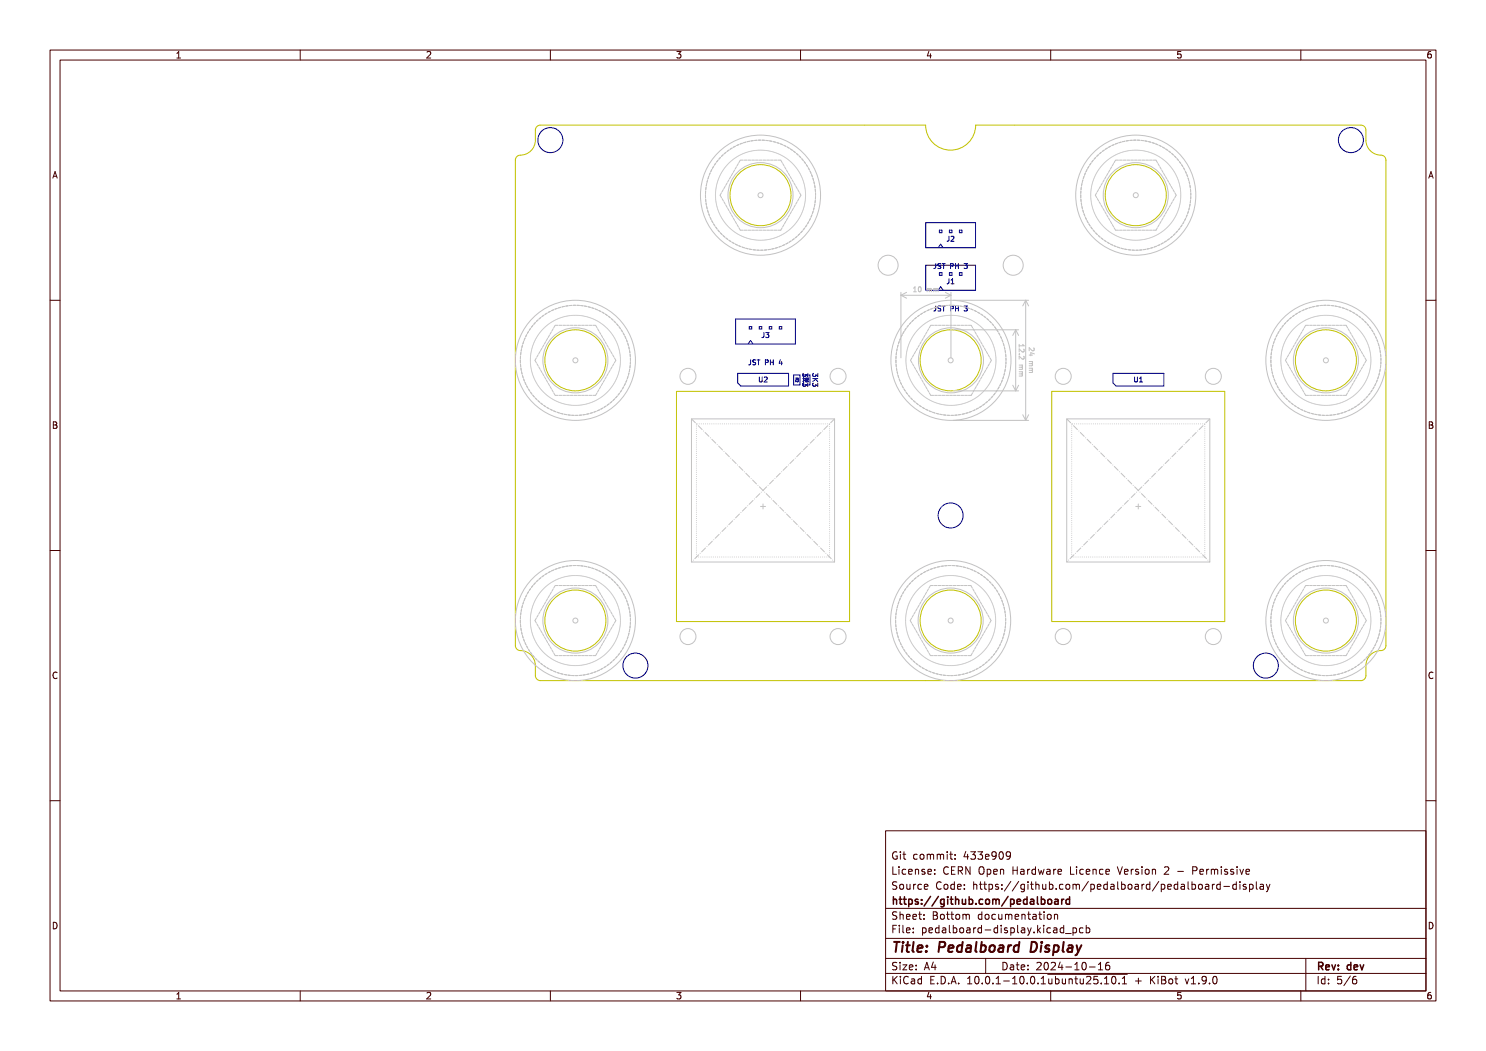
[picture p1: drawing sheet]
<svg xmlns="http://www.w3.org/2000/svg" width="297mm" height="210mm" viewBox="0 0 297 210" stroke-linecap="round" stroke-linejoin="round" font-family="sans-serif">
<defs><g id="words">
<text font-size="2.7" fill="#fff" x="178" y="190.3">Title: Pedalboard Display</text>
<g font-size="2" fill="#fff">
<text x="178" y="171.8">Git commit: 433e909</text>
<text x="178" y="174.8">License: CERN Open Hardware Licence Version 2 - Permissive</text>
<text x="178" y="177.8">Source Code: https://github.com/pedalboard/pedalboard-display</text>
<text x="178" y="180.8">https://github.com/pedalboard</text>
<text x="178" y="183.8">Sheet: Bottom documentation</text>
<text x="178" y="186.5">File: pedalboard-display.kicad_pcb</text>
<text x="178" y="193.9">Size: A4</text>
<text x="178" y="196.7">KiCad E.D.A. 10.0.1-10.0.1~{ubuntu25.10.1} + KiBot v1.9.0</text>
<text x="200" y="193.9">Date: 2024-10-16</text>
<text x="263" y="196.7">Id: 5/6</text>
<text x="263" y="193.9">Rev: dev</text>
</g>
<g font-size="1.7" fill="#fff">
<text x="35" y="11.6">1</text>
<text x="85" y="11.6">2</text>
<text x="135" y="11.6">3</text>
<text x="185" y="11.6">4</text>
<text x="235" y="11.6">5</text>
<text x="285" y="11.6">6</text>
<text x="10.5" y="35.6">A</text>
<text x="285.5" y="35.6">A</text>
<text x="10.5" y="85.6">B</text>
<text x="285.5" y="85.6">B</text>
<text x="10.5" y="135.6">C</text>
<text x="285.5" y="135.6">C</text>
<text x="10.5" y="185.6">D</text>
<text x="285.5" y="185.6">D</text>
<text x="35" y="199.7">1</text>
<text x="85" y="199.7">2</text>
<text x="135" y="199.7">3</text>
<text x="185" y="199.7">4</text>
<text x="235" y="199.7">5</text>
<text x="285" y="199.7">6</text>
</g>
<g font-size="1.3" fill="#fff">
<text x="186.8" y="53.7">JST PH 3</text>
<text x="189.2" y="48.2">J2</text>
<text x="183.1" y="58.3">10 mm</text>
<text x="189.2" y="56.7">J1</text>
<text x="186.8" y="62.2">JST PH 3</text>
<text x="152.2" y="67.5">J3</text>
<text x="203.7" y="69.2" transform="rotate(90 203.7 69.2)">12.2 mm</text>
<text x="205.7" y="70" transform="rotate(90 205.7 70)">24 mm</text>
<text x="149.8" y="72.9">JST PH 4</text>
<text x="151.7" y="76.4">U2</text>
<text x="160.4" y="74.7" transform="rotate(90 160.4 74.7)">3K3</text>
<text x="162.4" y="74.7" transform="rotate(90 162.4 74.7)">3K3</text>
<text x="226.7" y="76.4">U1</text>
</g>
<g font-size=".7" fill="#fff">
<text x="159" y="75.5" transform="rotate(90 159 75.5)">R2</text>
<text x="161" y="75.5" transform="rotate(90 161 75.5)">R3</text>
</g>
</g></defs>
<g fill="none" stroke="#000084" stroke-width=".2">
<path d="M185 53h10v5h-10zM185 44.5h10v5h-10zM187 52.7v.8l-.4 .2M187.5 49.5l.5-.7 .5 .7M187.5 58l.5-.7 .5 .7M187.8 46h.5v.5h-.5zM187.8 54.5h.5v.5h-.5zM188 52.7h-.5a.42 .42 0 0 0 .5 .6l-.1 .3h-.4M188.3 52.7h.6M188.6 52.7v1M189.7 47.2l-.1 .9-.3 .1M189.7 55.7l-.1 .9-.3 .1"/>
<path d="M189.8 46h.5v.5h-.5zM189.8 54.5h.5v.5h-.5zM190 53.2l.5-.1v-.4h-.5v1M190.1 47.3l.4-.1 .2 .3-.7 .7h.7M190.1 56l.3-.3v1M190.1 56.7h.6M191 52.7v1M191 53.1h.6M191.6 52.7v1M191.8 46h.5v.5h-.5zM191.8 54.5h.5v.5h-.5zM192.7 52.7h.6l-.3 .3"/>
<path d="M193.1 53l.2 .2v.4h-.6M147 63.7h12v5.1h-12zM147.4 74.6h10.2v2.5h-9.5l-.7-.6zM149.5 68.8l.5-.8 .5 .8M149.8 65.3h.5v.5h-.5zM150 71.9v.9l-.4 .1M151 72h-.5a.42 .42 0 0 0 .5 .5l-.1 .4h-.4M151.3 71.9h.6M151.6 71.9v1M151.8 65.3h.5v.5h-.5zM151.8 75.3v.8l.2 .2 .3-.2v-.8M152.7 66.5l-.1 .8-.3 .2"/>
<path d="M152.8 75.4l.3-.1 .2 .3-.6 .7h.6M153 72.4h.5v-.4l-.5-.1v1M153.1 66.5h.6l-.4 .3 .3 .1v.5h-.5M153.8 65.3h.5v.5h-.5zM154 71.9v1M154 72.4h.5M154.5 71.9v1M155.8 65.3h.5v.5h-.5zM156 71.9l-.3 .7h.7M156.2 72.2v.7M158.6 74.9h1.3v2h-1.3zM159 75.5h.5v.3"/>
<path d="M159.3 75.7l-.3 .1M159.3 75.5v.3M159.3 75.8h.1M159.3 75.8h.2M159.5 76v.2l-.1 .1-.4-.3v.3M159.5 75.8h.1M160.4 75.7h1M160.5 74.6l-.1 .4 .2 .2h.4l.1-.3 .3 .3v-.6M160.5 76.6l-.1 .4 .2 .2 .4-.1 .1-.3 .3 .4v-.6M160.6 74.9h1.3v2h-1.3zM160.9 75.7l.5 .5M161 75.8l-.6 .4"/>
<path d="M161 75.5h.5v.3M161.1 76v.3l.2-.2 .2 .2v-.3M161.3 75.7l-.3 .1M161.3 75.5v.3M161.3 75.8h.1M161.3 75.8h.2M161.5 75.8h.1M162.4 75.7h1M162.5 74.6l-.1 .4 .2 .2h.4l.1-.3 .3 .3v-.6M162.5 76.6l-.1 .4 .2 .2 .4-.1 .1-.3 .3 .4v-.6M162.9 75.7l.5 .5M163 75.8l-.6 .4"/>
<path d="M187 61.2v.8l-.4 .2M187.5 61.5v.1M187.5 61.6l.4 .1 .1 .3-.2 .2-.3-.1M188 61.2h-.5v.3M188.3 61.2h.6M188.6 61.2v1M190 61.7l.5-.1v-.4h-.5v1M191 61.2v1M191 61.6h.6M191.6 61.2v1M192.7 61.2h.6l-.3 .3 .3 .1v.5h-.6M222.4 74.6h10.2v2.5h-9.5l-.7-.6z"/>
<path d="M226.8 75.3v.8l.2 .2 .3-.2v-.8M227.8 76.3h.5M227.8 75.6l.2-.3v1"/>
<circle cx="110" cy="28" r="2.5"/>
<circle cx="270" cy="28" r="2.5"/>
<circle cx="190" cy="103" r="2.5"/>
<circle cx="127" cy="133" r="2.5"/>
<circle cx="253" cy="133" r="2.5"/>
</g>
<g fill="none" stroke="#c2c200" stroke-width=".2">
<path d="M107.3 25.3l.7-.3h77a5 5 0 0 0 5 5 5 5 0 0 0 5-5h77a1 1 0 0 1 1 1 4.8 4.8 0 0 0 .7 3.9 3.4 3.4 0 0 0 2.7 1.2l.5 .5 .1 .4v97a1 1 0 0 1-1 1 3 3 0 0 0-3 3v2a1 1 0 0 1-1 1h-164a1 1 0 0 1-1-1 4.8 4.8 0 0 0-.7-3.9 3.4 3.4 0 0 0-2.7-1.2l-.5-.5-.1-.4v-97a1 1 0 0 1 1-1 3 3 0 0 0 3-3v-2zM135.2 78.2h34.6v46h-34.6zM210.2 78.2h34.6v46h-34.6z"/>
<circle cx="152" cy="39" r="6.1"/>
<circle cx="227" cy="39" r="6.1"/>
<circle cx="115" cy="72" r="6.1"/>
<circle cx="190" cy="72" r="6.1"/>
<circle cx="265" cy="72" r="6.1"/>
<circle cx="115" cy="124" r="6.1"/>
<circle cx="190" cy="124" r="6.1"/>
<circle cx="265" cy="124" r="6.1"/>
</g>
<g fill="none" stroke="#c2c2c2" stroke-width=".2">
<path d="M141 38.9v.6M141 39.7l.1 .6M141 38.1v.6M141.1 37.4v.5M141.3 36.7l-.1 .5M141.4 35.9l-.1 .6M141.7 35.2l-.2 .5M142 34.5l-.3 .5M142.3 33.8l-.3 .5M142.7 33.2l-.3 .5M143 39h.1M143 38.9h.1"/>
<path d="M143 39.1h.1M143 38.8h.1M143 39.3h.1M143 38.6v.1M143 39.4h.1M143 38.5h.1M143 39.5h.1M143 38.4h.1M143 39.6h.1M143 38.3h.1M143 39.8h.1M143 38.1v.1"/>
<path d="M143 39.9h.1M143.1 38h.1M143.1 37.9h.1M143.1 32.6l-.3 .4M143.1 37.8h.1M143.1 37.6v.1M143.1 37.5h.1M143.1 37.4h.1M143.2 37.3h.1M143.2 37.1v.1M143.2 37h.1M143.2 36.9h.1"/>
<path d="M143.3 36.8h.1M143.3 36.7h.1M143.3 36.5h.1M143.4 36.4h.1M143.4 36.3h.1M143.5 36.2h.1M143.5 36.1h.1M143.5 32l-.3 .4M143.5 35.9h.1M143.6 35.8h.1M143.6 35.7h.1M143.7 35.6h.1"/>
<path d="M143.7 35.5h.1M143.8 35.4h.1M143.8 35.2h.1M143.9 35.1h.1M143.9 35h.1M143.9 39l.3 .5M144 34.9h.1M144 31.4l-.3 .4M144 34.8h.1M144.1 34.7h.1M144.2 34.6h.1M144.2 38.5l-.3 .5"/>
<path d="M144.2 34.5h.1M144.3 34.3v.1M144.3 39.7l.3 .5M144.4 34.2h.1M144.4 34.1h.1M144.5 34h.1M144.6 30.9l-.4 .4M144.6 33.9h.1M144.6 37.9l-.3 .5M144.6 33.8h.1M144.7 33.7h.1M144.8 33.6h.1"/>
<path d="M144.9 33.5h.1M144.9 33.4h.1M144.9 37.2l-.2 .5M145 33.3h.1M145.1 33.2h.1M145.1 30.4l-.4 .4M145.2 33.1h.1M145.3 33h.1M145.3 36.6l-.3 .5M145.4 32.9h-.1M145.4 32.8h.1M145.5 32.8h.1"/>
<path d="M145.6 32.7h.1M145.7 35.9l-.3 .5M145.7 32.6h.1M145.7 30l-.4 .3M145.8 32.5h.1M145.9 32.4h.1M146 32.3h.1M146.1 35.3l-.3 .5M146.1 32.2h.1M146.2 32.1v.1M146.3 32.1h.1M146.4 32h.1"/>
<path d="M146.4 29.6l-.5 .2M146.4 34.6l-.2 .5M146.5 31.9h.1M146.6 31.8h.1M146.7 31.8h.1M146.8 31.7h.1M146.8 34l-.3 .5M146.9 31.6h.1M147 31.5h.1M147 29.2l-.5 .3M147.1 31.5h.1M147.2 31.4h.1"/>
<path d="M147.2 33.3l-.3 .5M147.3 31.3h.1M147.4 31.3h.1M147.5 31.2h.1M147.6 32.7l-.3 .5M147.6 31.1h.1M147.7 28.9l-.5 .2M147.7 31.1h.1M147.8 31h.1M147.9 31h.1M147.9 32l-.2 .5M148 32h.5"/>
<path d="M148.1 30.9h.1M148.2 30.9h.1M148.3 30.8h.1M148.4 30.8h.1M148.4 28.6l-.5 .2M148.5 30.7h.1M148.6 30.7h.1M148.7 32h.6M148.8 30.6h-.1M148.9 30.6h.1M149 30.5h.1M149.1 30.5h.1"/>
<path d="M149.1 28.4l-.5 .1M149.2 30.4h.1M149.3 30.4h.1M149.5 30.4h.1M149.5 32h.5M149.6 30.3h.1M149.7 30.3h.1M149.8 30.3h.1M149.9 28.2l-.6 .1M150 30.2h-.1M150.1 30.2h.1M150.2 30.2h.1"/>
<path d="M150.2 32h.6M150.3 30.2h.1M150.4 30.1h.1M150.6 30.1h.1M150.6 28.1l-.6 .1M150.7 30.1h.1M150.8 30.1h.1M150.9 30.1h.1M151 32h.5M151.1 30h.1M151.2 30h.1M151.3 30h.1"/>
<path d="M151.3 28l-.5 .1M151.4 30h.1M151.6 30h.1M151.7 30h.1M151.7 32h.6M151.8 30h.1M151.9 30h.1M152.1 30h.1M152.1 28h-.6M152.2 30h.1M152.3 28h.5M152.3 30h.1"/>
<path d="M152.4 30h.1M152.5 32h.5M152.6 30h.1M152.7 30h.1M152.8 30h.1M153 30.1h.1M153 28l.6 .1M153.1 30.1h.1M153.2 30.1h.1M153.2 32h.6M153.3 30.1h.1M153.5 30.1h.1"/>
<path d="M153.6 30.1h.1M153.7 30.2h.1M153.8 28.1l.5 .1M153.8 30.2h.1M153.9 30.2h.1M154 32h.5M154.1 30.2h.1M154.2 30.3h.1M154.3 30.3h.1M154.4 30.3h.1M154.5 28.3l.5 .1M154.6 30.4h.1"/>
<path d="M154.7 30.4h.1M154.7 32h.6M154.8 30.4h.1M154.9 30.5h.1M155 30.5h.1M155.2 30.6h.1M155.2 28.5l.6 .2M155.3 30.6h.1M155.4 30.7h.1M155.5 32h.5M155.5 30.7h.1M155.6 30.8h.1"/>
<path d="M155.7 30.8h.1M155.8 30.9h.1M155.9 28.7l.6 .2M156 30.9h.1M156.1 32l.2 .5M156.1 31h.1M156.2 31h.1M156.3 31.1h.1M156.4 31.2h.1M156.4 32.7l.3 .5M156.5 31.2h.1M156.6 31.3h.1"/>
<path d="M156.6 29l.5 .3M156.7 31.3h.1M156.8 33.3l.3 .5M156.8 31.4h.1M156.9 31.5h.1M157.1 31.6h.1M157.2 31.6h.1M157.2 34l.3 .5M157.3 31.7h.1M157.3 29.4l.5 .2M157.4 31.8h.1M157.5 31.8h.1"/>
<path d="M157.6 34.6l.2 .5M157.6 31.9h.1M157.7 32h.1M157.8 32.1h.1M157.9 32.2h.1M157.9 35.3l.3 .5M158 29.7l.4 .4M158 32.3h.1M158.1 32.4h.1M158.2 32.5h.1M158.3 35.9l.3 .5M158.3 32.6h.1"/>
<path d="M158.4 32.7h.1M158.5 32.8h.1M158.6 30.2l.4 .3M158.6 32.9h.1M158.7 33h.1M158.7 36.6l.3 .5M158.8 33.1h.1M158.9 33.2h.1M159 33.3h.1M159.1 37.2l.2 .5M159.1 33.4h.1M159.1 33.5h.1"/>
<path d="M159.2 30.6l.4 .4M159.2 33.6h.1M159.3 33.7h.1M159.4 33.8h.1M159.4 37.9l.3 .5M159.4 33.9h.1M159.5 34v.1M159.6 34.2h.1M159.7 34.3h.1M159.7 39.7l-.3 .5M159.7 31.1l.4 .4M159.7 34.4h.1"/>
<path d="M159.8 34.5h.1M159.8 38.5l.3 .5-.3 .5M159.8 34.6h.1M159.9 34.7h.1M160 34.8h.1M160 34.9h.1M160.1 35h.1M160.1 35.1h.1M160.2 35.3h.1M160.2 31.7l.4 .4M160.2 35.4h.1M160.3 35.5h.1"/>
<path d="M160.3 35.6h.1M160.4 35.7h.1M160.4 35.8h.1M160.5 36h.1M160.5 36.1h.1M160.6 36.2h.1M160.6 36.3h.1M160.6 36.4h.1M160.7 36.6h.1M160.7 36.7h.1M160.7 32.3l.3 .4M160.7 36.8h.1"/>
<path d="M160.8 36.9h.1M160.8 37h.1M160.8 37.2h.1M160.8 37.3h.1M160.9 37.4h.1M160.9 37.5h.1M160.9 37.7h.1M160.9 37.8h.1M160.9 37.9h.1M161 38h.1M161 39.9h.1M161 38.2h.1"/>
<path d="M161 39.8h.1M161 38.3h.1M161 39.7h.1M161 38.4h.1M161 39.5v.1M161 38.5h.1M161 39.4h.1M161 38.7h.1M161 39.3h.1M161 38.8h.1M161 39.2h.1M161 38.9h.1"/>
<path d="M161 39v.1M161.1 32.9l.3 .4M161.5 33.5l.3 .5M161.9 34.2l.2 .5M162.2 34.9l.2 .5M162.5 35.6l.1 .5M162.7 36.3l.1 .5M162.8 37l.1 .6M162.9 37.8l.1 .5M163 38.5v.6M163 39.3v.5M216 38.9v.6"/>
<path d="M216 39.7l.1 .6M216 38.1v.6M216.1 37.4v.5M216.3 36.7l-.1 .5M216.4 35.9l-.1 .6M216.7 35.2l-.2 .5M217 34.5l-.3 .5M217.3 33.8l-.3 .5M217.7 33.2l-.3 .5M218 38.9h.1M218 39h.1M218 39.1h.1"/>
<path d="M218 39.3h.1M218 38.8h.1M218 39.4h.1M218 38.6v.1M218 38.5h.1M218 39.5h.1M218 38.4h.1M218 39.6h.1M218 38.3h.1M218 39.8h.1M218 38.1v.1M218 39.9h.1"/>
<path d="M218.1 38h.1M218.1 37.9h.1M218.1 32.6l-.3 .4M218.1 37.8h.1M218.1 37.6v.1M218.1 37.5h.1M218.1 37.4h.1M218.2 37.3h.1M218.2 37.1v.1M218.2 37h.1M218.2 36.9h.1M218.3 36.8h.1"/>
<path d="M218.3 36.7h.1M218.3 36.5h.1M218.4 36.4h.1M218.4 36.3h.1M218.5 36.2h.1M218.5 36.1h.1M218.5 32l-.3 .4M218.5 35.9h.1M218.6 35.8h.1M218.6 35.7h.1M218.7 35.6h.1M218.7 35.5h.1"/>
<path d="M218.8 35.4h.1M218.8 35.2h.1M218.9 35.1h.1M218.9 35h.1M218.9 39l.3 .5M219 34.9h.1M219 31.4l-.3 .4M219 34.8h.1M219.1 34.7h.1M219.2 34.6h.1M219.2 38.5l-.3 .5M219.2 34.5h.1"/>
<path d="M219.3 34.3v.1M219.3 39.7l.3 .5M219.4 34.2h.1M219.4 34.1h.1M219.5 34h.1M219.6 30.9l-.4 .4M219.6 33.9h.1M219.6 37.9l-.3 .5M219.6 33.8h.1M219.7 33.7h.1M219.8 33.6h.1M219.9 33.5h.1"/>
<path d="M219.9 33.4h.1M219.9 37.2l-.2 .5M220 33.3h.1M220.1 33.2h.1M220.1 30.4l-.4 .4M220.2 33.1h.1M220.3 33h.1M220.3 36.6l-.3 .5M220.4 32.9h-.1M220.4 32.8h.1M220.5 32.8h.1M220.6 32.7h.1"/>
<path d="M220.7 35.9l-.3 .5M220.7 32.6h.1M220.7 30l-.4 .3M220.8 32.5h.1M220.9 32.4h.1M221 32.3h.1M221.1 35.3l-.3 .5M221.1 32.2h.1M221.2 32.1v.1M221.3 32.1h.1M221.4 32h.1M221.4 29.6l-.5 .2"/>
<path d="M221.4 34.6l-.2 .5M221.5 31.9h.1M221.6 31.8h.1M221.7 31.8h.1M221.8 31.7h.1M221.8 34l-.3 .5M221.9 31.6h.1M222 31.5h.1M222 29.2l-.5 .3M222.1 31.5h.1M222.2 31.4h.1M222.2 33.3l-.3 .5"/>
<path d="M222.3 31.3h.1M222.4 31.3h.1M222.5 31.2h.1M222.6 32.7l-.3 .5M222.6 31.1h.1M222.7 28.9l-.5 .2M222.7 31.1h.1M222.8 31h.1M222.9 32l-.2 .5M222.9 31h.1M223 32h.5M223.1 30.9h.1"/>
<path d="M223.2 30.9h.1M223.3 30.8h.1M223.4 30.8h.1M223.4 28.6l-.5 .2M223.5 30.7h.1M223.6 30.7h.1M223.7 32h.6M223.8 30.6h-.1M223.9 30.6h.1M224 30.5h.1M224.1 30.5h.1M224.1 28.4l-.5 .1"/>
<path d="M224.2 30.4h.1M224.3 30.4h.1M224.5 30.4h.1M224.5 32h.5M224.6 30.3h.1M224.7 30.3h.1M224.8 30.3h.1M224.9 28.2l-.6 .1M225 30.2h-.1M225.1 30.2h.1M225.2 30.2h.1M225.2 32h.6"/>
<path d="M225.3 30.2h.1M225.4 30.1h.1M225.6 30.1h.1M225.6 28.1l-.6 .1M225.7 30.1h.1M225.8 30.1h.1M225.9 30.1h.1M226 32h.5M226.1 30h.1M226.2 30h.1M226.3 30h.1M226.3 28l-.5 .1"/>
<path d="M226.4 30h.1M226.6 30h.1M226.7 30h.1M226.7 32h.6M226.8 30h.1M226.9 30h.1M227.1 30h.1M227.1 28h-.6M227.2 30h.1M227.3 28h.5M227.3 30h.1M227.4 30h.1"/>
<path d="M227.5 32h.5M227.6 30h.1M227.7 30h.1M227.8 30h.1M228 30.1h.1M228 28l.6 .1M228.1 30.1h.1M228.2 30.1h.1M228.2 32h.6M228.3 30.1h.1M228.5 30.1h.1M228.6 30.1h.1"/>
<path d="M228.7 30.2h.1M228.8 28.1l.5 .1M228.8 30.2h.1M228.9 30.2h.1M229 32h.5M229.1 30.2h.1M229.2 30.3h.1M229.3 30.3h.1M229.4 30.3h.1M229.5 28.3l.5 .1M229.6 30.4h.1M229.7 30.4h.1"/>
<path d="M229.7 32h.6M229.8 30.4h.1M229.9 30.5h.1M230 30.5h.1M230.2 30.6h.1M230.2 28.5l.6 .2M230.3 30.6h.1M230.4 30.7h.1M230.5 32h.5M230.5 30.7h.1M230.6 30.8h.1M230.7 30.8h.1"/>
<path d="M230.9 30.9h.1M230.9 28.7l.6 .2M231 30.9h.1M231.1 32l.2 .5M231.1 31h.1M231.2 31h.1M231.3 31.1h.1M231.4 31.2h.1M231.4 32.7l.3 .5M231.5 31.2h.1M231.6 31.3h.1M231.6 29l.5 .3"/>
<path d="M231.7 31.3h.1M231.8 33.3l.3 .5M231.8 31.4h.1M231.9 31.5h.1M232.1 31.6h.1M232.2 31.6h.1M232.2 34l.3 .5M232.3 31.7h.1M232.3 29.4l.5 .2M232.4 31.8h.1M232.5 31.8h.1M232.6 34.6l.2 .5"/>
<path d="M232.6 31.9h.1M232.7 32h.1M232.8 32.1h.1M232.9 32.2h.1M232.9 35.3l.3 .5M233 29.7l.4 .4M233 32.3h.1M233.1 32.4h.1M233.2 32.5h.1M233.3 35.9l.3 .5M233.3 32.6h.1M233.4 32.7h.1"/>
<path d="M233.5 32.8h.1M233.6 30.2l.4 .3M233.6 32.9h.1M233.7 33h.1M233.7 36.6l.3 .5M233.8 33.1h.1M233.9 33.2h.1M234 33.3h.1M234.1 37.2l.2 .5M234.1 33.4h.1M234.2 33.5h.1M234.2 30.6l.4 .4"/>
<path d="M234.2 33.6h.1M234.3 33.7h.1M234.4 33.8h.1M234.4 37.9l.3 .5M234.4 33.9h.1M234.5 34v.1M234.6 34.2h.1M234.7 34.3h.1M234.7 39.7l-.3 .5M234.7 31.1l.4 .4M234.7 34.4h.1M234.8 34.5h.1"/>
<path d="M234.8 38.5l.3 .5-.3 .5M234.8 34.6h.1M234.9 34.7h.1M235 34.8h.1M235 34.9h.1M235.1 35h.1M235.1 35.1h.1M235.2 35.3h.1M235.2 31.7l.4 .4M235.2 35.4h.1M235.3 35.5h.1M235.3 35.6h.1"/>
<path d="M235.4 35.7h.1M235.4 35.8h.1M235.5 36h.1M235.5 36.1h.1M235.6 36.2h.1M235.6 36.3h.1M235.6 36.4h.1M235.7 36.6h.1M235.7 36.7h.1M235.7 32.3l.3 .4M235.7 36.8h.1M235.8 36.9h.1"/>
<path d="M235.8 37h.1M235.8 37.2h.1M235.8 37.3h.1M235.9 37.4h.1M235.9 37.5h.1M235.9 37.7h.1M235.9 37.8h.1M235.9 37.9h.1M236 38h.1M236 39.9h.1M236 38.2h.1M236 39.8h.1"/>
<path d="M236 38.3h.1M236 39.7h.1M236 38.4h.1M236 39.5v.1M236 38.5h.1M236 39.4h.1M236 38.7h.1M236 39.3h.1M236 38.8h.1M236 39.2h.1M236 38.9h.1M236 39v.1"/>
<path d="M236.1 32.9l.3 .4M236.5 33.5l.3 .5M236.9 34.2l.2 .5M237.2 34.9l.2 .5M237.5 35.6l.1 .5M237.7 36.3l.1 .5M237.8 37l.1 .6M237.9 37.8l.1 .5M238 38.5v.6M238 39.3v.5M141.1 40.5l.1 .5M141.2 41.2l.2 .6"/>
<path d="M141.4 42l.2 .5M141.6 42.7l.2 .5M141.9 43.4l.2 .5M142.2 44.1l.3 .4M142.6 44.7l.3 .5M143 45.3l.3 .5M143.1 40h.1M143.1 40.1h.1M143.1 40.3h.1M143.1 40.4h.1M143.1 40.5h.1M143.2 40.6h.1"/>
<path d="M143.2 40.8h.1M143.2 40.9h.1M143.2 41h.1M143.3 41.1h.1M143.3 41.2v.1M143.3 41.4h.1M143.4 41.5h.1M143.4 41.6h.1M143.4 41.7h.1M143.5 45.9l.3 .5M143.5 41.8v.1M143.5 42h.1"/>
<path d="M143.5 42.1h.1M143.6 42.2h.1M143.6 42.3h.1M143.7 42.4h.1M143.7 42.6h.1M143.8 42.7h.1M143.8 42.8h.1M143.9 42.9h.1M143.9 43h.1M144 46.5l.3 .4M144 43.1h.1M144.1 43.2h.1"/>
<path d="M144.1 43.3v.1M144.2 43.5h.1M144.2 43.6h.1M144.3 43.7h.1M144.4 43.8h.1M144.4 43.9h.1M144.5 47l.4 .4M144.5 44h.1M144.6 44.1h.1M144.7 44.2h.1M144.7 40.3l.3 .5M144.7 44.3h.1"/>
<path d="M144.8 44.4h.1M144.9 44.5h.1M145 44.6h.1M145 44.7h.1M145 47.5l.5 .4M145.1 41l.2 .5M145.1 44.8h.1M145.2 44.9h.1M145.3 45h.1M145.4 45.1h.1M145.4 41.6l.3 .5M145.5 45.2h.1"/>
<path d="M145.5 45.3h.1M145.6 45.4h.1M145.6 48l.5 .3M145.7 45.4h.1M145.8 45.5h.1M145.8 42.3l.3 .5M145.9 45.6h.1M146 45.7h.1M146.1 45.8h.1M146.2 45.9h.1M146.2 42.9l.3 .5M146.3 48.4l.4 .3"/>
<path d="M146.3 45.9v.1M146.4 46h.1M146.5 46.1h.1M146.6 43.6l.2 .5M146.6 46.2h.1M146.7 46.3h.1M146.8 46.3h.1M146.9 46.4h.1M146.9 48.8l.5 .2M146.9 44.2l.3 .5M147 46.5h.1M147.1 46.5h.1"/>
<path d="M147.2 46.6h.1M147.3 46.7h.1M147.3 44.9l.3 .4M147.4 46.7h.1M147.5 46.8h.1M147.6 49.1l.5 .2M147.6 46.9h.1M147.7 45.5l.3 .5M147.7 46.9h.1M147.9 47h.1M148 47h.1M148 46h.5"/>
<path d="M148.1 47.1h.1M148.2 47.2h.1M148.3 49.4l.5 .1M148.3 47.2h.1M148.4 47.3h.1M148.5 47.3h.1M148.7 47.4h.1M148.7 46h.6M148.8 47.4h.1M148.9 47.4h.1M149 47.5h.1M149 49.6l.5 .1"/>
<path d="M149.1 47.5h.1M149.2 47.6h.1M149.4 47.6h.1M149.5 47.6h.1M149.5 46h.5M149.6 47.7h.1M149.7 47.7h.1M149.7 49.8l.6 .1M149.9 47.7h.1M150 47.8h.1M150.1 47.8h.1M150.2 47.8h.1"/>
<path d="M150.2 46h.6M150.3 47.8h.1M150.5 47.9h.1M150.5 49.9l.5 .1M150.6 47.9h.1M150.7 47.9h.1M150.8 47.9h.1M151 47.9h.1M151 46h.5M151.1 48h.1M151.2 48h.1M151.2 50h.6"/>
<path d="M151.3 48h.1M151.5 48h.1M151.6 48h.1M151.7 48h.1M151.7 46h.6M151.9 48h.1M152 48h.1M152.1 48h.1M152.2 48h.1M152.4 48h.1M152.5 48h.1M152.5 46h.5"/>
<path d="M152.5 50h-.5M152.6 48h.1M152.7 48h.1M152.9 48h.1M153 47.9h.1M153.1 47.9h.1M153.2 47.9h.1M153.2 46h.6M153.3 49.9l-.6 .1M153.4 47.9h.1M153.5 47.9h.1M153.6 47.9h.1"/>
<path d="M153.7 47.8h.1M153.9 47.8h.1M154 47.8h.1M154 46h.5M154 49.8l-.5 .1M154.1 47.8h.1M154.2 47.7h.1M154.3 47.7h.1M154.5 47.7h.1M154.6 47.6h.1M154.7 47.6h.1M154.7 46h.6"/>
<path d="M154.7 49.7l-.5 .1M154.8 47.5h.1M155 47.5h-.1M155.1 47.5h.1M155.2 47.4h.1M155.3 47.4h.1M155.4 47.3h.1M155.5 49.4l-.6 .2M155.5 47.3h.1M155.7 47.2h-.1M155.8 47.2h.1M155.9 47.1h.1"/>
<path d="M156 47.1h.1M156.1 47h.1M156.2 49.2l-.5 .2M156.2 46.9v.1M156.3 45.5l-.3 .5h-.5M156.3 46.9h.1M156.4 46.8h.1M156.6 46.8h-.1M156.7 46.7h.1M156.7 44.9l-.3 .4M156.8 46.6h.1M156.9 48.9l-.5 .2"/>
<path d="M156.9 46.6h.1M157 46.5h.1M157.1 44.2l-.3 .5M157.1 46.4h.1M157.2 46.4h.1M157.3 46.3h.1M157.4 46.2h.1M157.4 43.6l-.2 .5M157.5 46.1h.1M157.5 48.5l-.5 .3M157.6 46.1h.1M157.7 46h.1"/>
<path d="M157.8 45.9h.1M157.8 42.9l-.3 .5M157.9 45.8h.1M158 45.7h.1M158.1 45.6v.1M158.1 48.1l-.4 .3M158.2 45.6h.1M158.2 42.3l-.3 .5M158.3 45.5h-.1M158.3 45.4h.1M158.4 45.3h.1M158.5 45.2h.1"/>
<path d="M158.6 41.6l-.3 .5M158.6 45.1h.1M158.7 45h.1M158.8 47.7l-.5 .3M158.8 44.9h.1M158.9 44.8h.1M158.9 44.7h.1M158.9 41l-.2 .5M159 44.6h.1M159.1 44.5h.1M159.2 44.4h.1M159.2 44.3h.1"/>
<path d="M159.3 40.3l-.3 .5M159.3 44.2h.1M159.3 47.2l-.4 .4M159.4 44.1h.1M159.5 44h.1M159.5 43.9h.1M159.6 43.8h.1M159.7 43.7h.1M159.7 43.6h.1M159.8 43.5h.1M159.9 43.4h.1M159.9 46.7l-.4 .4"/>
<path d="M159.9 43.3h.1M160 43.2h.1M160 43.1h.1M160.1 42.9h.1M160.1 42.8h.1M160.2 42.7h.1M160.3 42.6h.1M160.3 42.5h.1M160.3 42.4h.1M160.4 46.1l-.4 .4M160.4 42.2v.1M160.4 42.1h.1"/>
<path d="M160.5 42h.1M160.5 41.9h.1M160.6 41.8h.1M160.6 41.6v.1M160.6 41.5h.1M160.7 41.4h.1M160.7 41.3h.1M160.7 41.2h.1M160.8 41h.1M160.8 40.9h.1M160.8 40.8h.1M160.8 45.5l-.3 .5"/>
<path d="M160.8 40.7h.1M160.9 40.5v.1M160.9 40.4h.1M160.9 40.3h.1M160.9 40.2h.1M160.9 40v.1M161.3 44.9l-.3 .5M161.7 44.3l-.3 .5M162 43.6l-.3 .5M162.3 42.9l-.2 .5M162.5 42.2l-.2 .5M162.7 41.5l-.1 .5"/>
<path d="M162.9 40.8l-.1 .5M163 40l-.1 .6M180.1 58.4v13.1M180.1 59h10M180.1 59l1.1 .6M181.2 58.4l-1.1 .6M182.6 58.3h.6M182.6 57.6l.3-.3v1M183.6 57.4l.2-.1a.49 .49 0 0 1 .3 .5 .49 .49 0 0 1-.4 .5l-.2-.4zM185.3 57.6v.7M185.4 57.7h-.1M185.4 57.7l.2-.1 .1 .2"/>
<path d="M185.7 57.8l.2-.2 .2 .1 .1 .6M185.7 57.8v.5M186.6 57.7l.3-.1 .2 .2M186.6 57.6v.7M187.1 57.8l.1-.2 .2 .1 .1 .6M187.1 57.8v.5M188.9 58.4l1.2 .6M190.1 58.4v13.1M190.1 59l-1.2 .6M190.6 60h15M205 60v24M205 60l-.6 1.1"/>
<path d="M205 60l.6 1.1M216.1 40.5l.1 .5M216.2 41.2l.2 .6M216.4 42l.2 .5M216.6 42.7l.2 .5M216.9 43.4l.2 .5M217.2 44.1l.3 .4M217.6 44.7l.3 .5M218 45.3l.3 .5M218.1 40h.1M218.1 40.1h.1M218.1 40.3h.1"/>
<path d="M218.1 40.4h.1M218.1 40.5h.1M218.2 40.6h.1M218.2 40.8h.1M218.2 40.9h.1M218.2 41h.1M218.3 41.1h.1M218.3 41.2v.1M218.3 41.4h.1M218.4 41.5h.1M218.4 41.6h.1M218.4 41.7h.1"/>
<path d="M218.5 45.9l.3 .5M218.5 41.8v.1M218.5 42h.1M218.5 42.1h.1M218.6 42.2h.1M218.6 42.3h.1M218.7 42.4h.1M218.7 42.6h.1M218.8 42.7h.1M218.8 42.8h.1M218.9 42.9h.1M218.9 43h.1"/>
<path d="M219 46.5l.3 .4M219 43.1h.1M219.1 43.2h.1M219.1 43.3v.1M219.2 43.5h.1M219.2 43.6h.1M219.3 43.7h.1M219.4 43.8h.1M219.4 43.9h.1M219.5 47l.4 .4M219.5 44h.1M219.6 44.1h.1"/>
<path d="M219.7 44.2h.1M219.7 40.3l.3 .5M219.7 44.3h.1M219.8 44.4h.1M219.9 44.5h.1M220 44.6h.1M220 44.7h.1M220 47.5l.5 .4M220.1 41l.2 .5M220.1 44.8h.1M220.2 44.9h.1M220.3 45h.1"/>
<path d="M220.4 45.1h.1M220.4 41.6l.3 .5M220.5 45.2h.1M220.5 45.3h.1M220.6 45.4h.1M220.6 48l.5 .3M220.7 45.4h.1M220.8 45.5h.1M220.8 42.3l.3 .5M220.9 45.6h.1M221 45.7h.1M221.1 45.8h.1"/>
<path d="M221.2 45.9h.1M221.2 42.9l.3 .5M221.3 48.4l.4 .3M221.3 45.9v.1M221.4 46h.1M221.5 46.1h.1M221.6 43.6l.2 .5M221.6 46.2h.1M221.7 46.3h.1M221.8 46.3h.1M221.9 46.4h.1M221.9 48.8l.5 .2"/>
<path d="M221.9 44.2l.3 .5M222 46.5h.1M222.1 46.5h.1M222.2 46.6h.1M222.3 46.7h.1M222.3 44.9l.3 .4M222.4 46.7h.1M222.5 46.8h.1M222.6 49.1l.5 .2M222.6 46.9h.1M222.7 45.5l.3 .5M222.7 46.9h.1"/>
<path d="M222.9 47h.1M223 47h.1M223 46h.5M223.1 47.1h.1M223.2 47.2h.1M223.3 49.4l.5 .1M223.3 47.2h.1M223.4 47.3h.1M223.5 47.3h.1M223.7 47.4h.1M223.7 46h.6M223.8 47.4h.1"/>
<path d="M223.9 47.4h.1M224 47.5h.1M224 49.6l.5 .1M224.1 47.5h.1M224.2 47.6h.1M224.4 47.6h.1M224.5 47.6h.1M224.5 46h.5M224.6 47.7h.1M224.7 47.7h.1M224.7 49.8l.6 .1M224.9 47.7h.1"/>
<path d="M225 47.8h.1M225.1 47.8h.1M225.2 47.8h.1M225.2 46h.6M225.3 47.8h.1M225.5 47.9h.1M225.5 49.9l.5 .1M225.6 47.9h.1M225.7 47.9h.1M225.8 47.9h.1M226 47.9h.1M226 46h.5"/>
<path d="M226.1 48h.1M226.2 48h.1M226.2 50h.6M226.3 48h.1M226.5 48h.1M226.6 48h.1M226.7 48h.1M226.7 46h.6M226.9 48h.1M227 48h.1M227.1 48h.1M227.2 48h.1"/>
<path d="M227.4 48h.1M227.5 48h.1M227.5 46h.5M227.5 50h-.5M227.6 48h.1M227.7 48h.1M227.9 48h.1M228 47.9h.1M228.1 47.9h.1M228.2 47.9h.1M228.2 46h.6M228.3 49.9l-.6 .1"/>
<path d="M228.4 47.9h.1M228.5 47.9h.1M228.6 47.9h.1M228.7 47.8h.1M228.9 47.8h.1M229 47.8h.1M229 46h.5M229 49.8l-.5 .1M229.1 47.8h.1M229.2 47.7h.1M229.3 47.7h.1M229.5 47.7h.1"/>
<path d="M229.6 47.6h.1M229.7 47.6h.1M229.7 46h.6M229.7 49.7l-.5 .1M229.8 47.5h.1M230 47.5h-.1M230.1 47.5h.1M230.2 47.4h.1M230.3 47.4h.1M230.4 47.3h.1M230.5 49.4l-.6 .2M230.5 47.3h.1"/>
<path d="M230.7 47.2h-.1M230.8 47.2h.1M230.9 47.1h.1M231 47.1h.1M231.1 47h.1M231.2 49.2l-.5 .2M231.2 46.9v.1M231.3 45.5l-.3 .5h-.5M231.3 46.9h.1M231.4 46.8h.1M231.6 46.8h-.1M231.7 46.7h.1"/>
<path d="M231.7 44.9l-.3 .4M231.8 46.6h.1M231.9 48.9l-.5 .2M231.9 46.6h.1M232 46.5h.1M232.1 44.2l-.3 .5M232.1 46.4h.1M232.2 46.4h.1M232.3 46.3h.1M232.4 46.2h.1M232.4 43.6l-.2 .5M232.5 46.1h.1"/>
<path d="M232.5 48.5l-.5 .3M232.6 46.1h.1M232.7 46h.1M232.8 45.9h.1M232.8 42.9l-.3 .5M232.9 45.8h.1M233 45.7h.1M233.1 45.6v.1M233.1 48.1l-.4 .3M233.2 45.6h.1M233.2 42.3l-.3 .5M233.3 45.5h-.1"/>
<path d="M233.3 45.4h.1M233.4 45.3h.1M233.5 45.2h.1M233.6 41.6l-.3 .5M233.6 45.1h.1M233.7 45h.1M233.8 47.7l-.5 .3M233.8 44.9h.1M233.9 44.8h.1M233.9 44.7h.1M233.9 41l-.2 .5M234 44.6h.1"/>
<path d="M234.1 44.5h.1M234.2 44.4h.1M234.2 44.3h.1M234.3 40.3l-.3 .5M234.3 44.2h.1M234.3 47.2l-.4 .4M234.4 44.1h.1M234.5 44h.1M234.5 43.9h.1M234.6 43.8h.1M234.7 43.7h.1M234.7 43.6h.1"/>
<path d="M234.8 43.5h.1M234.9 43.4h.1M234.9 46.7l-.4 .4M234.9 43.3h.1M235 43.2h.1M235 43.1h.1M235.1 42.9h.1M235.1 42.8h.1M235.2 42.7h.1M235.3 42.6h.1M235.3 42.5h.1M235.4 42.4h-.1"/>
<path d="M235.4 46.1l-.4 .4M235.4 42.2v.1M235.4 42.1h.1M235.5 42h.1M235.5 41.9h.1M235.6 41.8h.1M235.6 41.6v.1M235.6 41.5h.1M235.7 41.4h.1M235.7 41.3h.1M235.7 41.2h.1M235.8 41h.1"/>
<path d="M235.8 40.9h.1M235.8 40.8h.1M235.8 45.5l-.3 .5M235.8 40.7h.1M235.9 40.5v.1M235.9 40.4h.1M235.9 40.3h.1M235.9 40.2h.1M235.9 40v.1M236.3 44.9l-.3 .5M236.7 44.3l-.3 .5M237 43.6l-.3 .5"/>
<path d="M237.3 42.9l-.2 .5M237.5 42.2l-.2 .5M237.7 41.5l-.1 .5M237.9 40.8l-.1 .5M238 40l-.1 .6M104 71.9v.6M104 72.7l.1 .6M104 71.1v.6M104.1 73.5l.1 .5M104.1 70.4v.5M104.2 74.2l.2 .6M104.3 69.7l-.1 .5"/>
<path d="M104.4 75l.2 .5M104.4 68.9l-.1 .6M104.6 75.7l.2 .5M104.7 68.2l-.2 .5M104.9 76.4l.2 .5M105 67.5l-.3 .5M105.2 77.1l.3 .4M105.3 66.8l-.3 .5M105.6 77.7l.3 .5M105.7 66.2l-.3 .5M106 71.9h.1M106 72h.1"/>
<path d="M106 72.1h.1M106 71.8h.1M106 72.3h.1M106 78.3l.3 .5M106 72.4h.1M106 71.6v.1M106 71.5h.1M106 72.5h.1M106 71.4h.1M106 72.6h.1M106 71.3h.1M106 72.8h.1"/>
<path d="M106 71.1v.1M106 72.9h.1M106.1 71h.1M106.1 73h.1M106.1 70.9h.1M106.1 73.1h.1M106.1 65.6l-.3 .4M106.1 70.8h.1M106.1 73.3h.1M106.1 70.6v.1M106.1 73.4h.1M106.1 70.5h.1"/>
<path d="M106.1 73.5h.1M106.1 70.4h.1M106.2 73.6h.1M106.2 70.3h.1M106.2 73.8h.1M106.2 70.1v.1M106.2 73.9h.1M106.2 70h.1M106.2 74h.1M106.2 69.9h.1M106.3 74.1h.1M106.3 69.8h.1"/>
<path d="M106.3 74.2v.1M106.3 69.7h.1M106.3 74.4h.1M106.3 69.5h.1M106.4 74.5h.1M106.4 69.4h.1M106.4 74.6h.1M106.4 69.3h.1M106.4 74.7h.1M106.5 69.2h.1M106.5 78.9l.3 .5M106.5 74.8v.1"/>
<path d="M106.5 69.1h.1M106.5 75h.1M106.5 65l-.3 .4M106.5 68.9h.1M106.5 75.1h.1M106.6 68.8h.1M106.6 75.2h.1M106.6 68.7h.1M106.6 75.3h.1M106.7 68.6h.1M106.7 75.4h.1M106.7 68.5h.1"/>
<path d="M106.7 75.6h.1M106.8 68.4h.1M106.8 75.7h.1M106.8 68.2h.1M106.8 75.8h.1M106.9 68.1h.1M106.9 75.9h.1M106.9 68h.1M106.9 72l.3 .5M106.9 76h.1M107 79.5l.3 .4M107 67.9h.1"/>
<path d="M107 76.1h.1M107 64.4l-.3 .4M107 67.8h.1M107.1 76.2h.1M107.1 67.7h.1M107.1 76.3v.1M107.2 67.6h.1M107.2 76.5h.1M107.2 71.5l-.3 .5M107.2 67.5h.1M107.2 76.6h.1M107.3 67.3v.1"/>
<path d="M107.3 76.7h.1M107.3 72.7l.3 .5M107.4 67.2h.1M107.4 76.8h.1M107.4 67.1h.1M107.4 76.9h.1M107.5 67h.1M107.5 77h.1M107.6 63.9l-.4 .4M107.6 66.9h.1M107.6 70.9l-.3 .5M107.6 77.1h.1"/>
<path d="M107.6 66.8h.1M107.7 77.2h.1M107.7 73.3l.3 .5M107.7 66.7h.1M107.7 77.3h.1M107.8 66.6h.1M107.8 77.4h.1M107.9 66.5h.1M107.9 77.5h.1M107.9 66.4h.1M107.9 70.2l-.2 .5M108 77.6h.1"/>
<path d="M108 66.3h.1M108 77.7h.1M108.1 74l.2 .5M108.1 66.2h.1M108.1 77.8h.1M108.1 63.4l-.4 .4M108.2 66.1h.1M108.2 77.9h.1M108.3 66h.1M108.3 78h.1M108.3 69.6l-.3 .5M108.4 65.9h-.1"/>
<path d="M108.4 78.1h.1M108.4 74.6l.3 .5M108.4 65.8h.1M108.5 78.2h.1M108.5 65.8h.1M108.5 78.3h.1M108.6 65.7h.1M108.6 78.4h.1M108.7 68.9l-.3 .5M108.7 65.6h.1M108.7 78.4h.1M108.7 63l-.4 .3"/>
<path d="M108.8 65.5h.1M108.8 78.5h.1M108.8 75.3l.3 .5M108.9 65.4h.1M108.9 78.6h.1M109 65.3h.1M109 78.7h.1M109.1 68.3l-.3 .5M109.1 65.2h.1M109.1 78.8h.1M109.2 65.1v.1M109.2 78.9h.1"/>
<path d="M109.2 75.9l.3 .5M109.3 65.1h.1M109.3 78.9v.1M109.4 65h.1M109.4 62.6l-.5 .2M109.4 79h.1M109.4 67.6l-.2 .5M109.5 64.9h.1M109.5 79.1h.1M109.6 64.8h.1M109.6 76.6l.2 .5M109.6 79.2h.1"/>
<path d="M109.7 64.8h.1M109.7 79.3h.1M109.8 64.7h.1M109.8 79.3h.1M109.8 67l-.3 .5M109.9 64.6h.1M109.9 79.4h.1M109.9 77.2l.3 .5M110 64.5h.1M110 79.5h.1M110 62.2l-.5 .3M110.1 64.5h.1"/>
<path d="M110.1 79.5h.1M110.2 64.4h.1M110.2 66.3l-.3 .5M110.2 79.6h.1M110.3 64.3h.1M110.3 79.7h.1M110.3 77.9l.3 .5M110.4 64.3h.1M110.4 79.7h.1M110.5 64.2h.1M110.5 79.8h.1M110.6 65.7l-.3 .5"/>
<path d="M110.6 64.1h.1M110.6 79.9h.1M110.7 78.5l.3 .5h.5M110.7 61.9l-.5 .2M110.7 64.1h.1M110.7 79.9h.1M110.8 64h.1M110.9 80h.1M110.9 65l-.2 .5M110.9 64h.1M111 65h.5M111.1 63.9h.1"/>
<path d="M111.2 63.9h.1M111.3 63.8h.1M111.4 63.8h.1M111.4 61.6l-.5 .2M111.5 63.7h.1M111.6 63.7h.1M111.7 65h.6M111.7 79h.6M111.8 63.6h-.1M111.9 63.6h.1M112 63.5h.1M112.1 63.5h.1"/>
<path d="M112.1 61.4l-.5 .1M112.2 63.4h.1M112.3 63.4h.1M112.5 63.4h.1M112.5 65h.5M112.5 79h.5M112.6 63.3h.1M112.7 63.3h.1M112.8 63.3h.1M112.9 61.2l-.6 .1M113 63.2h-.1M113.1 63.2h.1"/>
<path d="M113.2 63.2h.1M113.2 65h.6M113.2 79h.6M113.3 63.2h.1M113.4 63.1h.1M113.6 63.1h.1M113.6 61.1l-.6 .1M113.7 63.1h.1M113.8 63.1h.1M113.9 63.1h.1M114 65h.5M114 79h.5"/>
<path d="M114.1 63h.1M114.2 63h.1M114.3 63h.1M114.3 61l-.5 .1M114.4 63h.1M114.6 63h.1M114.7 63h.1M114.7 65h.6M114.7 79h.6M114.8 63h.1M114.9 63h.1M115.1 63h.1"/>
<path d="M115.1 61h-.6M115.2 63h.1M115.3 61h.5M115.3 63h.1M115.4 63h.1M115.5 65h.5M115.5 79h.5M115.6 63h.1M115.7 63h.1M115.8 63h.1M116 63.1h.1M116 61l.6 .1"/>
<path d="M116.1 63.1h.1M116.2 63.1h.1M116.2 65h.6M116.2 79h.6M116.3 63.1h.1M116.5 63.1h.1M116.6 63.1h.1M116.7 63.2h.1M116.8 61.1l.5 .1M116.8 63.2h.1M116.9 63.2h.1M117 65h.5"/>
<path d="M117 79h.5M117.1 63.2h.1M117.2 63.3h.1M117.3 63.3h.1M117.4 63.3h.1M117.5 61.3l.5 .1M117.6 63.4h.1M117.7 63.4h.1M117.7 65h.6M117.7 79h.6M117.8 63.4h.1M117.9 63.5h.1"/>
<path d="M118 63.5h.1M118.2 63.6h.1M118.2 61.5l.6 .2M118.3 63.6h.1M118.4 63.7h.1M118.5 65h.5M118.5 63.7h.1M118.6 63.8h.1M118.7 63.8h.1M118.9 63.9h.1M118.9 61.7l.6 .2M119 63.9h.1"/>
<path d="M119.1 65l.2 .5M119.1 64h.1M119.2 64h.1M119.2 79.9v.1M119.3 64.1h.1M119.3 78.5l-.3 .5h-.5M119.3 79.9h.1M119.4 64.2h.1M119.4 65.7l.3 .5M119.4 79.8h.1M119.5 64.2h.1M119.6 79.8h-.1"/>
<path d="M119.6 64.3h.1M119.6 62l.5 .3M119.7 79.7h.1M119.7 77.9l-.3 .5M119.7 64.3h.1M119.8 79.6h.1M119.8 66.3l.3 .5M119.8 64.4h.1M119.9 79.6h.1M119.9 64.5h.1M120 79.5h.1M120.1 64.6h.1"/>
<path d="M120.1 77.2l-.3 .5M120.1 79.4h.1M120.2 64.6h.1M120.2 67l.3 .5M120.2 79.4h.1M120.3 64.7h.1M120.3 79.3h.1M120.3 62.4l.5 .2M120.4 64.8h.1M120.4 79.2h.1M120.4 76.6l-.2 .5M120.5 64.8h.1"/>
<path d="M120.5 79.1h.1M120.6 67.6l.2 .5M120.6 64.9h.1M120.6 79.1h.1M120.7 65h.1M120.7 79h.1M120.8 65.1h.1M120.8 78.9h.1M120.8 75.9l-.3 .5M120.9 65.2h.1M120.9 78.8h.1M120.9 68.3l.3 .5"/>
<path d="M121 62.7l.4 .4M121 78.7h.1M121 65.3h.1M121.1 78.6v.1M121.1 65.4h.1M121.2 78.6h.1M121.2 75.3l-.3 .5M121.2 65.5h.1M121.3 78.5h-.1M121.3 68.9l.3 .5M121.3 65.6h.1M121.3 78.4h.1"/>
<path d="M121.4 65.7h.1M121.4 78.3h.1M121.5 65.8h.1M121.5 78.2h.1M121.6 63.2l.4 .3M121.6 74.6l-.3 .5M121.6 65.9h.1M121.6 78.1h.1M121.7 66h.1M121.7 69.6l.3 .5M121.7 78h.1M121.8 77.9h.1"/>
<path d="M121.8 66.1h.1M121.9 77.8h.1M121.9 66.2h.1M121.9 77.7h.1M121.9 74l-.2 .5M122 66.3h.1M122 77.6h.1M122.1 70.2l.2 .5M122.1 66.4h.1M122.1 77.5h.1M122.2 66.5h.1M122.2 63.6l.4 .4"/>
<path d="M122.2 77.4h.1M122.2 66.6h.1M122.2 77.3h.1M122.3 66.7h.1M122.3 73.3l-.3 .5M122.3 77.2h.1M122.4 66.8h.1M122.4 77.1h.1M122.4 70.9l.3 .5M122.4 66.9h.1M122.5 77h.1M122.5 67h.1"/>
<path d="M122.5 76.9h.1M122.6 67.2h.1M122.6 76.8h.1M122.7 67.3h.1M122.7 76.7h.1M122.7 72.7l-.3 .5M122.7 64.1l.4 .4M122.7 67.4h.1M122.7 76.6h.1M122.8 67.5h.1M122.8 76.5h.1M122.8 71.5l.3 .5"/>
<path d="M122.8 67.6h.1M122.9 76.4h.1M122.9 79.7l-.4 .4M122.9 67.7h.1M122.9 76.3h.1M123 67.8h.1M123 76.2h.1M123 67.9h.1M123 76.1h.1M123.1 72l-.3 .5M123.1 68h.1M123.1 75.9h.1"/>
<path d="M123.1 68.1h.1M123.1 75.8h.1M123.2 68.3h.1M123.2 75.7h.1M123.2 64.7l.4 .4M123.2 68.4h.1M123.3 75.6h.1M123.3 68.5h.1M123.3 75.5h.1M123.3 68.6h.1M123.4 75.4h-.1M123.4 79.1l-.4 .4"/>
<path d="M123.4 68.7h.1M123.4 75.2v.1M123.4 68.8h.1M123.4 75.1h.1M123.5 69h.1M123.5 75h.1M123.5 69.1h.1M123.5 74.9h.1M123.6 69.2h.1M123.6 74.8h.1M123.6 69.3h.1M123.6 74.7h.1"/>
<path d="M123.6 69.4h.1M123.6 74.5h.1M123.7 69.6h.1M123.7 74.4h.1M123.7 69.7h.1M123.7 65.3l.3 .4M123.7 74.3h.1M123.7 69.8h.1M123.7 74.2h.1M123.8 69.9h.1M123.8 74h.1M123.8 70h.1"/>
<path d="M123.8 73.9h.1M123.8 70.2h.1M123.8 73.8h.1M123.8 70.3h.1M123.8 78.5l-.3 .5M123.8 73.7h.1M123.9 70.4h.1M123.9 73.5v.1M123.9 70.5h.1M123.9 73.4h.1M123.9 70.7h.1M123.9 73.3h.1"/>
<path d="M123.9 70.8h.1M123.9 73.2h.1M123.9 70.9h.1M123.9 73v.1M124 71h.1M124 72.9h.1M124 71.2h.1M124 72.8h.1M124 71.3h.1M124 72.7h.1M124 71.4h.1M124 72.5v.1"/>
<path d="M124 71.5h.1M124 72.4h.1M124 71.7h.1M124 72.3h.1M124 71.8h.1M124 72.2h.1M124 71.9h.1M124 72v.1M124.1 65.9l.3 .4M124.3 77.9l-.3 .5M124.5 66.5l.3 .5M124.7 77.3l-.3 .5"/>
<path d="M124.9 67.2l.2 .5M125 76.6l-.3 .5M125.2 67.9l.2 .5M125.3 75.9l-.2 .5M125.5 68.6l.1 .5M125.5 75.2l-.1 .5M125.7 69.3l.1 .5M125.7 74.5l-.1 .5M125.8 70l.1 .6M125.9 73.7l-.1 .6M125.9 70.8l.1 .5M126 73l-.1 .6"/>
<path d="M126 71.5v.6M126 72.3v.5M179.1 71.9v.6M179.1 72.7v.6M179.1 71.1v.6M179.2 73.5l.1 .5M179.2 70.4l-.1 .5M179.3 74.2l.1 .6M179.3 69.7l-.1 .5M179.5 75l.1 .5M179.5 68.9l-.1 .6M179.7 75.7l.2 .5"/>
<path d="M179.7 68.2l-.1 .5M180 76.4l.2 .5M180 67.5l-.2 .5M180.3 77.1l.3 .4M180.3 66.8l-.2 .5M180.7 77.7l.3 .5M180.7 66.2l-.3 .5M181.1 71.9h.1M181.1 72h.1M181.1 72.1h.1M181.1 71.8h.1M181.1 72.3h.1"/>
<path d="M181.1 71.6v.1M181.1 78.3l.3 .5M181.1 72.4h.1M181.1 71.5h.1M181.1 72.5h.1M181.1 71.4h.1M181.1 72.6h.1M181.1 71.3h.1M181.1 72.8h.1M181.1 71.1v.1M181.1 72.9h.1M181.1 71h.1"/>
<path d="M181.1 73h.1M181.1 70.9h.1M181.1 73.1h.1M181.1 65.6l-.3 .4M181.1 70.8h.1M181.2 73.3h.1M181.2 70.6v.1M181.2 73.4h.1M181.2 70.5h.1M181.2 73.5h.1M181.2 70.4h.1M181.2 73.6h.1"/>
<path d="M181.2 70.3h.1M181.2 73.8h.1M181.3 70.1v.1M181.3 73.9h.1M181.3 70h.1M181.3 74h.1M181.3 69.9h.1M181.3 74.1h.1M181.3 69.8h.1M181.3 74.2v.1M181.4 69.7h.1M181.4 74.4h.1"/>
<path d="M181.4 69.5h.1M181.4 74.5h.1M181.4 69.4h.1M181.5 74.6h.1M181.5 69.3h.1M181.5 74.7h.1M181.5 69.2h.1M181.5 78.9l.4 .5M181.5 74.8v.1M181.6 69.1h.1M181.6 75h.1M181.6 65l-.3 .4"/>
<path d="M181.6 68.9h.1M181.6 75.1h.1M181.6 68.8h.1M181.7 75.2h.1M181.7 68.7h.1M181.7 75.3h.1M181.7 68.6h.1M181.7 75.4h.1M181.8 68.5h.1M181.8 75.6h.1M181.8 68.4h.1M181.8 75.7h.1"/>
<path d="M181.9 68.2h.1M181.9 75.8h.1M181.9 68.1h.1M182 75.9h.1M182 68h.1M182 72l.3 .5M182 76h.1M182 79.5l.4 .4M182.1 67.9h.1M182.1 76.1h.1M182.1 64.4l-.4 .4M182.1 67.8h.1"/>
<path d="M182.1 76.2h.1M182.2 67.7h.1M182.2 76.3v.1M182.2 67.6h.1M182.2 76.5h.1M182.3 71.5l-.3 .5M182.3 67.5h.1M182.3 76.6h.1M182.4 67.3v.1M182.4 76.7h.1M182.4 72.7l.2 .5M182.4 67.2h.1"/>
<path d="M182.4 76.8h.1M182.5 67.1h.1M182.5 76.9h.1M182.6 67h.1M182.6 77h.1M182.6 63.9l-.4 .4M182.6 70.9l-.2 .5M182.6 66.9h.1M182.6 77.1h.1M182.7 66.8h.1M182.7 77.2h.1M182.7 73.3l.3 .5"/>
<path d="M182.8 66.7h.1M182.8 77.3h.1M182.9 66.6h-.1M182.9 77.4h.1M182.9 66.5h.1M182.9 77.5h.1M183 66.4h.1M183 70.2l-.3 .5M183 77.6h.1M183.1 66.3h.1M183.1 77.7h.1M183.1 74l.3 .5"/>
<path d="M183.2 66.2h.1M183.2 77.8h.1M183.2 63.4l-.4 .4M183.2 66.1h.1M183.3 77.9h.1M183.3 66h.1M183.3 78h.1M183.4 69.6l-.3 .5M183.4 65.9h.1M183.4 78.1h.1M183.5 65.8h.1M183.5 74.6l.3 .5"/>
<path d="M183.5 78.2h.1M183.6 65.8h.1M183.6 78.3h.1M183.7 65.7h.1M183.7 78.4h.1M183.8 68.9l-.3 .5M183.8 65.6h.1M183.8 78.4h.1M183.8 63l-.4 .3M183.9 65.5h-.1M183.9 78.5h.1M183.9 75.3l.2 .5"/>
<path d="M183.9 65.4h.1M184 78.6h.1M184 65.3h.1M184.1 78.7h.1M184.1 65.2h.1M184.1 68.3l-.2 .5M184.2 78.8h.1M184.2 65.1v.1M184.2 78.9h.1M184.2 75.9l.3 .5M184.3 65.1h.1M184.3 78.9v.1"/>
<path d="M184.4 65h.1M184.4 62.6l-.4 .2M184.4 79h.1M184.5 67.6l-.3 .5M184.5 64.9h.1M184.5 79.1h.1M184.6 64.8h.1M184.6 76.6l.3 .5M184.6 79.2h.1M184.7 64.8h.1M184.7 79.3h.1M184.8 64.7h.1"/>
<path d="M184.8 79.3h.1M184.9 67l-.3 .5M184.9 64.6h.1M184.9 79.4h.1M185 77.2l.3 .5M185 64.5h.1M185.1 79.5h.1M185.1 62.2l-.5 .3M185.1 64.5h.1M185.2 79.5h.1M185.2 64.4h.1M185.3 66.3l-.3 .5"/>
<path d="M185.3 79.6h.1M185.3 64.3h.1M185.4 79.7h.1M185.4 77.9l.2 .5M185.5 64.3h.1M185.5 79.7h.1M185.6 64.2h.1M185.6 79.8h.1M185.6 65.7l-.2 .5M185.7 64.1h.1M185.7 79.9h.1M185.7 78.5l.3 .5"/>
<path d="M185.8 61.9l-.5 .2M185.8 64.1h.1M185.8 79.9h.1M185.9 64h.1M185.9 80h.1M186 65l-.3 .5M186 64h.1M186.1 65h.5M186.1 79h.5M186.1 63.9h.1M186.2 63.9h.1M186.3 63.8h.1"/>
<path d="M186.5 63.8h.1M186.5 61.6l-.5 .2M186.6 63.7h.1M186.7 63.7h.1M186.8 65h.6M186.8 79h.6M186.8 63.6h.1M186.9 63.6h.1M187 63.5h.1M187.2 63.5h.1M187.2 61.4l-.5 .1M187.3 63.4h.1"/>
<path d="M187.4 63.4h.1M187.5 63.4h.1M187.6 65h.5M187.6 79h.5M187.7 63.3h-.1M187.8 63.3h.1M187.9 63.3h.1M187.9 61.2l-.5 .1M188 63.2h.1M188.1 63.2h.1M188.3 63.2h.1M188.3 65h.6"/>
<path d="M188.3 79h.6M188.4 63.2h.1M188.5 63.1h.1M188.6 63.1h.1M188.7 61.1l-.6 .1M188.8 63.1h.1M188.9 63.1h.1M189 63.1h.1M189.1 65h.5M189.1 79h.5M189.1 63h.1M189.3 63h.1"/>
<path d="M189.4 63h.1M189.4 61l-.5 .1M189.5 63h.1M189.6 63h.1M189.8 63h.1M189.8 65h.6M189.8 79h.6M189.9 63h.1M190 63h.1M190.1 63h.1M190.2 61h-.6M190.3 63h.1"/>
<path d="M190.4 61h.5M190.4 63h.1M190.5 63h.1M190.6 65h.5M190.6 79h.5M190.6 65.9h13M190.6 78.1h13M190.6 63h.1M190.8 63h.1M190.9 63h.1M191 63.1h.1M191.1 61l.5 .1"/>
<path d="M191.1 63.1h.1M191.3 63.1h.1M191.3 65h.6M191.3 79h.6M191.4 63.1h.1M191.5 63.1h.1M191.6 63.1h.1M191.8 63.2h.1M191.8 61.1l.6 .1M191.9 63.2h.1M192 63.2h.1M192.1 65h.5"/>
<path d="M192.1 79h.5M192.1 63.2h.1M192.3 63.3h.1M192.4 63.3h.1M192.5 63.3h.1M192.6 61.3l.5 .1M192.6 63.4h.1M192.7 63.4h.1M192.8 65h.6M192.8 79h.6M192.9 63.4h.1M193 63.5h.1"/>
<path d="M193.1 63.5h.1M193.2 63.6h.1M193.3 61.5l.5 .2M193.3 63.6h.1M193.5 63.7h.1M193.6 65h.5l.3 .5M193.6 63.7h.1M193.7 63.8h.1M193.8 63.8h.1M193.9 63.9h.1M194 61.7l.5 .2M194 63.9h.1"/>
<path d="M194.1 64h.1M194.2 64h.1M194.3 79.9v.1M194.4 64.1h.1M194.4 78.5l-.3 .5h-.5M194.4 79.9h.1M194.5 64.2h.1M194.5 65.7l.3 .5M194.5 79.8h.1M194.6 64.2h.1M194.6 79.8h.1M194.7 64.3h.1"/>
<path d="M194.7 62l.5 .3M194.7 79.7h.1M194.8 77.9l-.3 .5M194.8 64.3h.1M194.8 79.6h.1M194.9 66.3l.2 .5M194.9 64.4h.1M194.9 79.6h.1M195 64.5h.1M195 79.5h.1M195.1 64.6h.1M195.1 77.2l-.2 .5"/>
<path d="M195.1 79.4h.1M195.2 64.6h.1M195.2 67l.3 .5M195.2 79.4h.1M195.3 64.7h.1M195.4 79.3h-.1M195.4 62.4l.4 .2M195.4 64.8h.1M195.5 79.2h-.1M195.5 76.6l-.3 .5M195.5 64.8h.1M195.6 79.1h-.1"/>
<path d="M195.6 67.6l.3 .5M195.6 64.9h.1M195.7 79.1h-.1M195.7 65h.1M195.8 79h-.1M195.8 65.1h.1M195.8 78.9h.1M195.9 75.9l-.3 .5M195.9 65.2h.1M195.9 78.8h.1M196 68.3l.3 .5M196 65.2h.1"/>
<path d="M196 62.7l.5 .4M196 78.7h.1M196.1 65.3h.1M196.1 78.6v.1M196.2 65.4h.1M196.2 78.6h.1M196.3 75.3l-.3 .5M196.3 65.5h.1M196.3 78.5h.1M196.4 68.9l.2 .5M196.4 65.6h.1M196.4 78.4h.1"/>
<path d="M196.5 65.7h.1M196.5 78.3h.1M196.6 65.8h.1M196.6 78.2h.1M196.6 74.6l-.2 .5M196.6 63.2l.5 .3M196.6 65.9h.1M196.7 78.1h.1M196.7 66h.1M196.7 69.6l.3 .5M196.8 78h-.1M196.8 66h.1"/>
<path d="M196.8 77.9h.1M196.9 66.1h.1M196.9 77.8h.1M197 66.2h.1M197 77.7h.1M197 74l-.3 .5M197.1 66.3h.1M197.1 77.6h.1M197.1 70.2l.3 .5M197.1 66.4h.1M197.2 77.5h.1M197.2 66.5h.1"/>
<path d="M197.2 63.6l.4 .4M197.2 77.4h.1M197.3 66.6h.1M197.3 77.3h.1M197.4 66.7h.1M197.4 73.3l-.3 .5M197.4 77.2h.1M197.4 66.8h.1M197.5 77.1h.1M197.5 70.9l.3 .5M197.5 66.9h.1M197.5 77h.1"/>
<path d="M197.6 67h.1M197.6 76.9h.1M197.6 67.2h.1M197.7 76.8h.1M197.7 67.3h.1M197.7 76.7h.1M197.8 72.7l-.3 .5M197.8 64.1l.4 .4M197.8 67.4h.1M197.8 76.6h.1M197.8 67.5h.1M197.9 76.5h.1"/>
<path d="M197.9 71.5l.2 .5M197.9 67.6h.1M197.9 76.4h.1M197.9 79.7l-.4 .4M198 67.7h.1M198 76.3h.1M198 67.8h.1M198 76.2h.1M198.1 67.9h.1M198.1 76.1h.1M198.1 72l-.2 .5M198.1 68h.1"/>
<path d="M198.2 75.9h.1M198.2 68.1h.1M198.2 75.8h.1M198.2 68.3h.1M198.3 75.7h.1M198.3 64.7l.3 .4M198.3 68.4h.1M198.3 75.6h.1M198.4 68.5h.1M198.4 75.5h.1M198.4 68.6h.1M198.4 75.4h.1"/>
<path d="M198.4 79.1l-.3 .4M198.4 68.7h.1M198.5 75.2v.1M198.5 68.8h.1M198.5 75.1h.1M198.5 69h.1M198.5 75h.1M198.6 69.1h.1M198.6 74.9h.1M198.6 69.2h.1M198.6 74.8h.1M198.7 69.3h.1"/>
<path d="M198.7 74.7h.1M198.7 69.4h.1M198.7 74.5h.1M198.7 69.6h.1M198.7 74.4h.1M198.8 69.7h.1M198.8 65.3l.3 .4M198.8 74.3h.1M198.8 69.8h.1M198.8 74.2h.1M198.8 69.9h.1M198.8 74h.1"/>
<path d="M198.8 70h.1M198.9 73.9h.1M198.9 70.2h.1M198.9 73.8h.1M198.9 70.3h.1M198.9 73.7h.1M198.9 78.5l-.3 .5M198.9 70.4h.1M198.9 73.5v.1M198.9 70.5h.1M199 73.4h.1M199 70.7h.1"/>
<path d="M199 73.3h.1M199 70.8h.1M199 73.2h.1M199 70.9h.1M199 73v.1M199 71h.1M199 72.9h.1M199 71.2h.1M199 72.8h.1M199 71.3h.1M199 72.7h.1M199 71.4h.1"/>
<path d="M199 72.5v.1M199.1 71.5h.1M199.1 72.4h.1M199.1 71.7h.1M199.1 72.3h.1M199.1 71.8h.1M199.1 72.2h.1M199.1 71.9h.1M199.1 72v.1M199.2 65.9l.3 .4M199.3 77.9l-.3 .5M199.6 66.5l.3 .5"/>
<path d="M199.7 77.3l-.3 .5M200 67.2l.2 .5M200.1 76.6l-.3 .5M200.3 67.9l.2 .5M200.3 75.9l-.2 .5M200.5 68.6l.2 .5M200.6 75.2l-.2 .5M200.7 69.3l.1 .5M200.8 74.5l-.2 .5M200.9 70l.1 .6M200.9 73.7l-.1 .6M201 70.8v.5"/>
<path d="M201 73v.6M201.1 71.5v.6M201.1 72.3l-.1 .5M202.4 77l.6 1.1M203 65.9v12.2M203 65.9l-.6 1.1M203 65.9l.6 1.1M203.6 77l-.6 1.1M203.7 68.8v.6M203.7 70.8h.1M203.7 73h.7M203.7 73.4h.5"/>
<path d="M203.7 74.3h.7M203.7 74.7h.5M204.2 73.4l.2 .1-.1 .3h-.6M204.2 74.7l.2 .2-.1 .2h-.6M204.3 73l.1 .2-.2 .2M204.3 74.3l.1 .3-.2 .1M204.4 68.8l.3 .3h-1M204.6 69.8l.1 .3-.3 .2-.7-.6v.6M204.6 71.2l.1 .4-.3 .2-.7-.7v.7M205.7 71h.7M205.7 72.2h.7M205.7 72.7h.5"/>
<path d="M205.7 73.6h.7M205.7 74h.5M206.2 72.7l.2 .1-.1 .2-.6 .1M206.2 74l.2 .1-.1 .3h-.6M206.3 72.2l.1 .3-.2 .2M206.3 73.6l.1 .3-.2 .1M206.6 69.5l.1 .4-.3 .2-.7-.6v.6M206.7 70.7l-.7-.2v.6M254 71.9v.6M254 72.7l.1 .6M254 71.1v.6M254.1 73.5l.1 .5"/>
<path d="M254.1 70.4v.5M254.2 74.2l.2 .6M254.3 69.7l-.1 .5M254.4 75l.2 .5M254.4 68.9l-.1 .6M254.6 75.7l.2 .5M254.7 68.2l-.2 .5M254.9 76.4l.2 .5M255 67.5l-.3 .5M255.2 77.1l.3 .4M255.3 66.8l-.3 .5M255.6 77.7l.3 .5"/>
<path d="M255.7 66.2l-.3 .5M256 71.9h.1M256 72h.1M256 72.1h.1M256 72.3h.1M256 71.8h.1M256 71.6v.1M256 78.3l.3 .5M256 72.4h.1M256 71.5h.1M256 72.5h.1M256 71.4h.1"/>
<path d="M256 72.6h.1M256 71.3h.1M256 72.8h.1M256 71.1v.1M256 72.9h.1M256.1 71h.1M256.1 73h.1M256.1 70.9h.1M256.1 73.1h.1M256.1 65.6l-.3 .4M256.1 70.8h.1M256.1 73.3h.1"/>
<path d="M256.1 70.6v.1M256.1 73.4h.1M256.1 70.5h.1M256.1 73.5h.1M256.1 70.4h.1M256.2 73.6h.1M256.2 70.3h.1M256.2 73.8h.1M256.2 70.1v.1M256.2 73.9h.1M256.2 70h.1M256.2 74h.1"/>
<path d="M256.3 69.9h-.1M256.3 74.1h.1M256.3 69.8h.1M256.3 74.2v.1M256.3 69.7h.1M256.3 74.4h.1M256.3 69.5h.1M256.4 74.5h.1M256.4 69.4h.1M256.4 74.6h.1M256.4 69.3h.1M256.4 74.7h.1"/>
<path d="M256.5 69.2h.1M256.5 78.9l.3 .5M256.5 74.8v.1M256.5 69.1h.1M256.5 75h.1M256.5 65l-.3 .4M256.5 68.9h.1M256.5 75.1h.1M256.6 68.8h.1M256.6 75.2h.1M256.6 68.7h.1M256.6 75.3h.1"/>
<path d="M256.7 68.6h.1M256.7 75.4h.1M256.7 68.5h.1M256.7 75.6h.1M256.8 68.4h.1M256.8 75.7h.1M256.8 68.2h.1M256.8 75.8h.1M256.9 68.1h.1M256.9 75.9h.1M256.9 68h.1M256.9 72l.3 .5"/>
<path d="M256.9 76h.1M257 79.5l.3 .4M257 67.9h.1M257 76.1h.1M257 64.4l-.3 .4M257 67.8h.1M257.1 76.2h.1M257.1 67.7h.1M257.1 76.3v.1M257.2 67.6h.1M257.2 76.5h.1M257.2 71.5l-.3 .5"/>
<path d="M257.2 67.5h.1M257.2 76.6h.1M257.3 67.3v.1M257.3 76.7h.1M257.3 72.7l.3 .5M257.4 67.2h.1M257.4 76.8h.1M257.4 67.1h.1M257.4 76.9h.1M257.5 67h.1M257.5 77h.1M257.6 63.9l-.4 .4"/>
<path d="M257.6 70.9l-.3 .5M257.6 66.9h.1M257.6 77.1h.1M257.6 66.8h.1M257.7 77.2h.1M257.7 73.3l.3 .5M257.7 66.7h.1M257.7 77.3h.1M257.8 66.6h.1M257.8 77.4h.1M257.9 66.5h.1M257.9 77.5h.1"/>
<path d="M257.9 66.4h.1M257.9 70.2l-.2 .5M258 77.6h.1M258 66.3h.1M258 77.7h.1M258.1 74l.2 .5M258.1 66.2h.1M258.1 77.8h.1M258.1 63.4l-.4 .4M258.2 66.1h.1M258.2 77.9h.1M258.3 66h.1"/>
<path d="M258.3 78h.1M258.3 69.6l-.3 .5M258.4 65.9h-.1M258.4 78.1h.1M258.4 74.6l.3 .5M258.4 65.8h.1M258.5 78.2h.1M258.5 65.8h.1M258.5 78.3h.1M258.6 65.7h.1M258.6 78.4h.1M258.7 68.9l-.3 .5"/>
<path d="M258.7 65.6h.1M258.7 78.4h.1M258.7 63l-.4 .3M258.8 65.5h.1M258.8 78.5h.1M258.8 75.3l.3 .5M258.9 65.4h.1M258.9 78.6h.1M259 65.3h.1M259 78.7h.1M259.1 65.2h.1M259.1 68.3l-.3 .5"/>
<path d="M259.1 78.8h.1M259.2 65.1v.1M259.2 78.9h.1M259.2 75.9l.3 .5M259.3 65.1h.1M259.3 78.9v.1M259.4 65h.1M259.4 62.6l-.5 .2M259.4 79h.1M259.4 67.6l-.2 .5M259.5 64.9h.1M259.5 79.1h.1"/>
<path d="M259.6 64.8h.1M259.6 76.6l.2 .5M259.6 79.2h.1M259.7 64.8h.1M259.7 79.3h.1M259.8 64.7h.1M259.8 79.3h.1M259.8 67l-.3 .5M259.9 64.6h.1M259.9 79.4h.1M259.9 77.2l.3 .5M260 64.5h.1"/>
<path d="M260 79.5h.1M260 62.2l-.5 .3M260.1 64.5h.1M260.1 79.5h.1M260.2 64.4h.1M260.2 66.3l-.3 .5M260.2 79.6h.1M260.3 64.3h.1M260.3 79.7h.1M260.3 77.9l.3 .5M260.4 64.3h.1M260.4 79.7h.1"/>
<path d="M260.5 64.2h.1M260.5 79.8h.1M260.6 65.7l-.3 .5M260.6 64.1h.1M260.6 79.9h.1M260.7 78.5l.3 .5h.5M260.7 61.9l-.5 .2M260.7 64.1h.1M260.7 79.9h.1M260.8 64h.1M260.9 80h.1M260.9 65l-.2 .5"/>
<path d="M260.9 64h.1M261 65h.5M261.1 63.9h.1M261.2 63.9h.1M261.3 63.8h.1M261.4 63.8h.1M261.4 61.6l-.5 .2M261.5 63.7h.1M261.6 63.7h.1M261.7 65h.6M261.7 79h.6M261.8 63.6h-.1"/>
<path d="M261.9 63.6h.1M262 63.5h.1M262.1 63.5h.1M262.1 61.4l-.5 .1M262.2 63.4h.1M262.3 63.4h.1M262.5 63.4h.1M262.5 65h.5M262.5 79h.5M262.6 63.3h.1M262.7 63.3h.1M262.8 63.3h.1"/>
<path d="M262.9 61.2l-.6 .1M263 63.2h-.1M263.1 63.2h.1M263.2 63.2h.1M263.2 65h.6M263.2 79h.6M263.3 63.2h.1M263.4 63.1h.1M263.6 63.1h.1M263.6 61.1l-.6 .1M263.7 63.1h.1M263.8 63.1h.1"/>
<path d="M263.9 63.1h.1M264 65h.5M264 79h.5M264.1 63h.1M264.2 63h.1M264.3 63h.1M264.3 61l-.5 .1M264.4 63h.1M264.6 63h.1M264.7 63h.1M264.7 65h.6M264.7 79h.6"/>
<path d="M264.8 63h.1M264.9 63h.1M265.1 63h.1M265.1 61h-.6M265.2 63h.1M265.3 61h.5M265.3 63h.1M265.5 63h.1M265.5 65h.5M265.5 79h.5M265.6 63h.1M265.7 63h.1"/>
<path d="M265.8 63h.1M266 63.1h.1M266 61l.6 .1M266.1 63.1h.1M266.2 63.1h.1M266.2 65h.6M266.2 79h.6M266.3 63.1h.1M266.5 63.1h.1M266.6 63.1h.1M266.7 63.2h.1M266.8 61.1l.5 .1"/>
<path d="M266.8 63.2h.1M266.9 63.2h.1M267 65h.5M267 79h.5M267.1 63.2h.1M267.2 63.3h.1M267.3 63.3h.1M267.4 63.3h.1M267.5 61.3l.5 .1M267.6 63.4h.1M267.7 63.4h.1M267.7 65h.6"/>
<path d="M267.7 79h.6M267.8 63.4h.1M267.9 63.5h.1M268 63.5h.1M268.2 63.6h.1M268.2 61.5l.6 .2M268.3 63.6h.1M268.4 63.7h.1M268.5 65h.5M268.5 63.7h.1M268.6 63.8h.1M268.7 63.8h.1"/>
<path d="M268.8 63.9h.1M268.9 61.7l.6 .2M269 63.9h.1M269.1 65l.2 .5M269.1 64h.1M269.2 64h.1M269.2 79.9v.1M269.3 64.1h.1M269.3 78.5l-.3 .5h-.5M269.3 79.9h.1M269.4 64.2h.1M269.4 65.7l.3 .5"/>
<path d="M269.4 79.8h.1M269.5 64.2h.1M269.6 79.8h-.1M269.6 64.3h.1M269.6 62l.5 .3M269.7 79.7h.1M269.7 77.9l-.3 .5M269.7 64.3h.1M269.8 79.6h.1M269.8 66.3l.3 .5M269.8 64.4h.1M269.9 79.6h.1"/>
<path d="M269.9 64.5h.1M270 79.5h.1M270.1 64.6h.1M270.1 77.2l-.3 .5M270.1 79.4h.1M270.2 64.6h.1M270.2 67l.3 .5M270.2 79.4h.1M270.3 64.7h.1M270.3 79.3h.1M270.3 62.4l.5 .2M270.4 64.8h.1"/>
<path d="M270.4 79.2h.1M270.4 76.6l-.2 .5M270.5 64.8h.1M270.5 79.1h.1M270.6 67.6l.2 .5M270.6 64.9h.1M270.6 79.1h.1M270.7 65h.1M270.7 79h.1M270.8 65.1h.1M270.8 78.9h.1M270.8 75.9l-.3 .5"/>
<path d="M270.9 65.2h.1M270.9 78.8h.1M270.9 68.3l.3 .5M271 62.7l.4 .4M271 78.7h.1M271 65.3h.1M271.1 78.6v.1M271.1 65.4h.1M271.2 78.6h.1M271.2 75.3l-.3 .5M271.2 65.5h.1M271.3 78.5h-.1"/>
<path d="M271.3 68.9l.3 .5M271.3 65.6h.1M271.3 78.4h.1M271.4 65.7h.1M271.4 78.3h.1M271.5 65.8h.1M271.5 78.2h.1M271.6 74.6l-.3 .5M271.6 63.2l.4 .3M271.6 65.9h.1M271.6 78.1h.1M271.7 66h.1"/>
<path d="M271.7 69.6l.3 .5M271.7 78h.1M271.8 66h.1M271.8 77.9h.1M271.8 66.1h.1M271.9 77.8h.1M271.9 66.2h.1M271.9 77.7h.1M271.9 74l-.2 .5M272 66.3h.1M272 77.6h.1M272.1 70.2l.2 .5"/>
<path d="M272.1 66.4h.1M272.1 77.5h.1M272.2 66.5h.1M272.2 63.6l.4 .4M272.2 77.4h.1M272.2 66.6h.1M272.2 77.3h.1M272.3 66.7h.1M272.3 73.3l-.3 .5M272.3 77.2h.1M272.4 66.8h.1M272.4 77.1h.1"/>
<path d="M272.4 70.9l.3 .5M272.4 66.9h.1M272.5 77h.1M272.5 67h.1M272.5 76.9h.1M272.6 67.2h.1M272.6 76.8h.1M272.7 67.3h.1M272.7 76.7h.1M272.7 72.7l-.3 .5M272.7 64.1l.4 .4M272.7 67.4h.1"/>
<path d="M272.7 76.6h.1M272.8 67.5h.1M272.8 76.5h.1M272.8 71.5l.3 .5M272.8 67.6h.1M272.9 76.4h.1M272.9 79.7l-.4 .4M272.9 67.7h.1M272.9 76.3h.1M273 67.8h.1M273 76.2h.1M273 67.9h.1"/>
<path d="M273 76.1h.1M273.1 72l-.3 .5M273.1 68h.1M273.1 75.9h.1M273.1 68.1h.1M273.1 75.8h.1M273.2 68.3h.1M273.2 75.7h.1M273.2 64.7l.4 .4M273.2 68.4h.1M273.3 75.6h.1M273.3 68.5h.1"/>
<path d="M273.3 75.5h.1M273.3 68.6h.1M273.4 75.4h-.1M273.4 79.1l-.4 .4M273.4 68.7h.1M273.4 75.2v.1M273.4 68.8h.1M273.4 75.1h.1M273.5 69h.1M273.5 75h.1M273.5 69.1h.1M273.5 74.9h.1"/>
<path d="M273.6 69.2h.1M273.6 74.8h.1M273.6 69.3h.1M273.6 74.7h.1M273.6 69.4h.1M273.6 74.5h.1M273.7 69.6h.1M273.7 74.4h.1M273.7 69.7h.1M273.7 65.3l.3 .4M273.7 74.3h.1M273.7 69.8h.1"/>
<path d="M273.7 74.2h.1M273.8 69.9h.1M273.8 74h.1M273.8 70h.1M273.8 73.9h.1M273.8 70.2h.1M273.8 73.8h.1M273.8 70.3h.1M273.8 73.7h.1M273.8 78.5l-.3 .5M273.9 70.4h.1M273.9 73.5v.1"/>
<path d="M273.9 70.5h.1M273.9 73.4h.1M273.9 70.7h.1M273.9 73.3h.1M273.9 70.8h.1M273.9 73.2h.1M273.9 70.9h.1M273.9 73v.1M274 71h.1M274 72.9h.1M274 71.2h.1M274 72.8h.1"/>
<path d="M274 71.3h.1M274 72.7h.1M274 71.4h.1M274 72.5v.1M274 71.5h.1M274 72.4h.1M274 71.7h.1M274 72.3h.1M274 71.8h.1M274 72.2h.1M274 71.9h.1M274 72v.1"/>
<path d="M274.1 65.9l.3 .4M274.3 77.9l-.3 .5M274.5 66.5l.3 .5M274.7 77.3l-.3 .5M274.9 67.2l.2 .5M275 76.6l-.3 .5M275.2 67.9l.2 .5M275.3 75.9l-.2 .5M275.5 68.6l.1 .5M275.5 75.2l-.1 .5M275.7 69.3l.1 .5M275.7 74.5l-.1 .5"/>
<path d="M275.8 70l.1 .6M275.9 73.7l-.1 .6M275.9 70.8l.1 .5M276 73l-.1 .6M276 71.5v.6M276 72.3v.5M107.5 80l.4 .4M108 80.5l.5 .4M108.6 81l.5 .3M109.3 81.4l.4 .3M109.9 81.8l.5 .2M110.6 82.1l.5 .2"/>
<path d="M111 80h.1M111.1 80.1h.1M111.2 80.2h.1M111.3 82.4l.5 .1M111.3 80.2h.1M111.4 80.3h.1M111.5 80.3h.1M111.7 80.4h.1M111.8 80.4h.1M111.9 80.4h.1M112 80.5h.1M112 82.6l.5 .1"/>
<path d="M112.1 80.5h.1M112.2 80.6h.1M112.4 80.6h.1M112.5 80.6h.1M112.6 80.7h.1M112.7 80.7h.1M112.7 82.8l.6 .1M112.9 80.7h.1M113 80.8h.1M113.1 80.8h.1M113.2 80.8h.1M113.3 80.8h.1"/>
<path d="M113.5 80.9h.1M113.5 82.9l.5 .1M113.6 80.9h.1M113.7 80.9h.1M113.8 80.9h.1M114 80.9h.1M114.1 81h.1M114.2 81h.1M114.2 83h.6M114.3 81h.1M114.5 81h.1M114.6 81h.1"/>
<path d="M114.7 81h.1M114.9 81h.1M115 81h.1M115.1 81h.1M115.2 81h.1M115.4 81h.1M115.5 81h.1M115.5 83h-.5M115.6 81h.1M115.7 81h.1M115.9 81h.1M116 80.9h.1"/>
<path d="M116.1 80.9h.1M116.2 80.9h.1M116.3 82.9l-.6 .1M116.4 80.9h.1M116.5 80.9h.1M116.6 80.9h.1M116.7 80.8h.1M116.9 80.8h.1M117 80.8h.1M117 82.8l-.5 .1M117.1 80.8h.1M117.2 80.7h.1"/>
<path d="M117.3 80.7h.1M117.5 80.7h.1M117.6 80.6h.1M117.7 80.6h.1M117.7 82.7l-.5 .1M117.8 80.5h.1M118 80.5h-.1M118.1 80.5h.1M118.2 80.4h.1M118.3 80.4h.1M118.4 80.3h.1M118.5 82.4l-.6 .2"/>
<path d="M118.5 80.3h.1M118.7 80.2h-.1M118.8 80.2h.1M118.9 80.1h.1M119 80.1h.1M119.1 80h.1M119.2 82.2l-.5 .2M119.9 81.9l-.5 .2M120.5 81.5l-.5 .3M121.1 81.1l-.4 .3M121.8 80.7l-.5 .3M122.3 80.2l-.4 .4"/>
<path d="M138.2 83.7h28.6v28.6h-28.6zM138.2 83.7l.8 .8M139.2 84.7h.1M139.2 85.1h.1M139.2 85.5v.1M139.2 86h.1M139.2 86.4h.1M139.2 86.8h.1M139.2 87.2h.1M139.2 87.6v.1M139.2 88.1h.1M139.2 88.5h.1"/>
<path d="M139.2 88.9h.1M139.2 89.3h.1M139.2 89.7v.1M139.2 90.2h.1M139.2 90.6h.1M139.2 91h.1M139.2 91.4h.1M139.2 91.8v.1M139.2 92.3h.1M139.2 92.7h.1M139.2 93.1h.1M139.2 93.5h.1"/>
<path d="M139.2 93.9v.1M139.2 94.4h.1M139.2 94.8h.1M139.2 95.2h.1M139.2 95.6h.1M139.2 96v.1M139.2 96.5h.1M139.2 96.9h.1M139.2 97.3h.1M139.2 97.7h.1M139.2 98.1v.1M139.2 98.6h.1"/>
<path d="M139.2 99h.1M139.2 99.4h.1M139.2 99.8h.1M139.3 84.8h.1M139.3 84.7h.1M139.6 85.1l.7 .7M139.7 84.7h.1M140.2 84.7h.1M140.6 84.7h.1M140.6 86.1h.1M140.9 86.4l.8 .8M141 84.7h.1"/>
<path d="M141.4 84.7h.1M141.8 84.7h.1M142 87.5h.1M142.3 84.7h.1M142.3 87.8l.8 .8M142.7 84.7h.1M143.1 84.7h.1M143.3 88.8h.1M143.5 84.7h.1M143.6 89.1l.8 .8M143.9 84.7h.1M144.4 84.7h.1"/>
<path d="M144.7 90.2h.1M144.8 84.7h.1M145 90.5l.8 .8M145.2 84.7h.1M145.6 84.7h.1M146 84.7h.1M146.1 91.5v.1M146.3 91.8l.8 .8M146.5 84.7h.1M146.9 84.7h.1M147.3 84.7h.1M147.4 92.9h.1"/>
<path d="M147.7 93.2l.8 .8M147.7 84.7h.1M148.1 84.7h.1M148.6 84.7h.1M148.8 94.3h.1M149 84.7h.1M149.1 94.6l.7 .7M149.4 84.7h.1M149.8 84.7h.1M150.1 95.6h.1M150.2 84.7h.1M150.4 95.9l.8 .8"/>
<path d="M150.5 100l-.8 .8M150.7 84.7h.1M150.8 99.7h.1M151.1 84.7h.1M151.5 97h.1M151.5 84.7h.1M151.8 97.3l.8 .8M151.9 98.6l-.8 .8M151.9 84.7h.1M152.2 98.3v.1M152.3 84.7h.1M152.8 84.7h.1"/>
<path d="M152.8 98.3l.1 .1M153.1 98.6l.8 .8M153.2 84.7h.1M153.2 97.3l-.8 .8M153.5 97h.1M153.6 84.7h.1M154 84.7h.1M154.2 99.7h.1M154.4 84.7h.1M154.5 100l.8 .8M154.6 95.9l-.8 .8M154.9 84.7h.1"/>
<path d="M154.9 95.6h.1M155.3 84.7h.1M155.7 84.7h.1M155.9 94.6l-.7 .7M156.1 84.7h.1M156.2 94.3h.1M156.5 84.7h.1M157 84.7h.1M157.3 93.2l-.8 .8M157.4 84.7h.1M157.6 92.9h.1M157.8 84.7h.1"/>
<path d="M158.2 84.7h.1M158.6 84.7h.1M158.7 91.8l-.8 .8M159 91.5l-.1 .1M159.1 84.7h.1M159.5 84.7h.1M159.9 84.7h.1M160 90.5l-.8 .8M160.3 90.2h.1M160.3 84.7h.1M160.7 84.7h.1M161.2 84.7h.1"/>
<path d="M161.4 89.1l-.8 .8M161.6 84.7h.1M161.7 88.8h.1M162 84.7h.1M162.4 84.7h.1M162.7 87.8l-.7 .8M162.8 84.7h.1M163 87.5h.1M163.3 84.7h.1M163.7 84.7h.1M164.1 86.4l-.8 .8M164.1 84.7h.1"/>
<path d="M164.4 86.1h.1M164.5 84.7h.1M164.9 84.7h.1M165.4 84.7h.1M165.4 85.1l-.7 .7M165.7 84.8h.1M165.8 84.7h.1M165.8 84.8h.1M165.8 85.2v.1M165.8 85.7h.1M165.8 86.1h.1M165.8 86.5h.1"/>
<path d="M165.8 86.9h.1M165.8 87.3v.1M165.8 87.8h.1M165.8 88.2h.1M165.8 88.6h.1M165.8 89h.1M165.8 89.4v.1M165.8 89.9h.1M165.8 90.3h.1M165.8 90.7h.1M165.8 91.1h.1M165.8 91.5v.1"/>
<path d="M165.8 92h.1M165.8 92.4h.1M165.8 92.8h.1M165.8 93.2h.1M165.8 93.6v.1M165.8 94.1h.1M165.8 94.5h.1M165.8 94.9h.1M165.8 95.3h.1M165.8 95.7v.1M165.8 96.2h.1M165.8 96.6h.1"/>
<path d="M165.8 97h.1M165.8 97.4h.1M165.8 97.8v.1M165.8 98.3h.1M165.8 98.7h.1M165.8 99.1h.1M165.8 99.5h.1M165.8 99.9v.1M166.8 83.7l-.8 .8M182.5 80l.5 .4M183.1 80.5l.4 .4M183.7 81l.5 .3"/>
<path d="M184.3 81.4l.5 .3M185 81.8l.5 .2M185.7 82.1l.5 .2M186 80h.1M186.1 80.1h.1M186.3 80.2h.1M186.4 82.4l.5 .1M186.4 80.2h.1M186.5 80.3h.1M186.6 80.3h.1M186.7 80.4h.1M186.8 80.4h.1"/>
<path d="M187 80.4h.1M187.1 80.5h.1M187.1 82.6l.5 .1M187.2 80.5h.1M187.3 80.6h.1M187.4 80.6h.1M187.6 80.6h.1M187.7 80.7h.1M187.8 80.7h.1M187.8 82.8l.5 .1M187.9 80.7h.1M188 80.8h.1"/>
<path d="M188.2 80.8h.1M188.3 80.8h.1M188.4 80.8h.1M188.5 80.9h.1M188.5 82.9l.6 .1M188.7 80.9h.1M188.8 80.9h.1M188.9 80.9h.1M189 80.9h.1M189.2 81h.1M189.3 81h.1M189.3 83h.5"/>
<path d="M189.4 81h.1M189.5 81h.1M189.7 81h.1M189.8 81h.1M189.9 81h.1M190 81h.1M190.2 81h.1M190.3 81h.1M190.4 81h.1M190.5 81h.1M190.6 84h15M190.6 83h-.6"/>
<path d="M190.7 81h.1M190.8 81h.1M190.9 81h.1M191 80.9h.1M191.2 80.9h.1M191.3 80.9h.1M191.3 82.9l-.5 .1M191.4 80.9h.1M191.5 80.9h.1M191.7 80.9h.1M191.8 80.8h.1M191.9 80.8h.1"/>
<path d="M192 80.8h.1M192.1 82.8l-.6 .1M192.2 80.8h.1M192.3 80.7h.1M192.4 80.7h.1M192.5 80.7h.1M192.7 80.6h-.1M192.8 80.6h.1M192.8 82.7l-.5 .1M192.9 80.5h.1M193 80.5h.1M193.1 80.5h.1"/>
<path d="M193.3 80.4h-.1M193.4 80.4h.1M193.5 80.3h.1M193.5 82.4l-.5 .2M193.6 80.3h.1M193.7 80.2h.1M193.8 80.2h.1M193.9 80.1h.1M194.1 80.1h.1M194.2 80h.1M194.2 82.2l-.5 .2M194.9 81.9l-.5 .2"/>
<path d="M195.6 81.5l-.5 .3M196.2 81.1l-.5 .3M196.8 80.7l-.4 .3M197.4 80.2l-.4 .4M204.4 82.9l.6 1.1M205.6 82.9l-.6 1.1M213.2 83.7h28.6v28.6h-28.6zM213.2 83.7l.8 .8M214.2 84.7h.1M214.2 85.1h.1M214.2 85.5v.1M214.2 86h.1"/>
<path d="M214.2 86.4h.1M214.2 86.8h.1M214.2 87.2h.1M214.2 87.6v.1M214.2 88.1h.1M214.2 88.5h.1M214.2 88.9h.1M214.2 89.3h.1M214.2 89.7v.1M214.2 90.2h.1M214.2 90.6h.1M214.2 91h.1"/>
<path d="M214.2 91.4h.1M214.2 91.8v.1M214.2 92.3h.1M214.2 92.7h.1M214.2 93.1h.1M214.2 93.5h.1M214.2 93.9v.1M214.2 94.4h.1M214.2 94.8h.1M214.2 95.2h.1M214.2 95.6h.1M214.2 96v.1"/>
<path d="M214.2 96.5h.1M214.2 96.9h.1M214.2 97.3h.1M214.2 97.7h.1M214.2 98.1v.1M214.2 98.6h.1M214.2 99h.1M214.2 99.4h.1M214.2 99.8h.1M214.3 84.8h.1M214.3 84.7h.1M214.6 85.1l.7 .7"/>
<path d="M214.7 84.7h.1M215.2 84.7h.1M215.6 84.7h.1M215.6 86.1h.1M215.9 86.4l.8 .8M216 84.7h.1M216.4 84.7h.1M216.8 84.7h.1M217 87.5h.1M217.3 84.7h.1M217.3 87.8l.8 .8M217.7 84.7h.1"/>
<path d="M218.1 84.7h.1M218.3 88.8h.1M218.5 84.7h.1M218.6 89.1l.8 .8M218.9 84.7h.1M219.4 84.7h.1M219.7 90.2h.1M219.8 84.7h.1M220 90.5l.8 .8M220.2 84.7h.1M220.6 84.7h.1M221 84.7h.1"/>
<path d="M221.1 91.5v.1M221.3 91.8l.8 .8M221.5 84.7h.1M221.9 84.7h.1M222.3 84.7h.1M222.4 92.9h.1M222.7 93.2l.8 .8M222.7 84.7h.1M223.1 84.7h.1M223.6 84.7h.1M223.8 94.3h.1M224 84.7h.1"/>
<path d="M224.1 94.6l.7 .7M224.4 84.7h.1M224.8 84.7h.1M225.1 95.6h.1M225.2 84.7h.1M225.4 95.9l.8 .8M225.5 100l-.8 .8M225.7 84.7h.1M225.8 99.7h.1M226.1 84.7h.1M226.5 97h.1M226.5 84.7h.1"/>
<path d="M226.8 97.3l.8 .8M226.9 98.6l-.8 .8M226.9 84.7h.1M227.2 98.3v.1M227.3 84.7h.1M227.8 84.7h.1M227.8 98.3l.1 .1M228.1 98.6l.8 .8M228.2 84.7h.1M228.2 97.3l-.8 .8M228.5 97h.1M228.6 84.7h.1"/>
<path d="M229 84.7h.1M229.2 99.7h.1M229.4 84.7h.1M229.5 100l.8 .8M229.6 95.9l-.8 .8M229.9 84.7h.1M229.9 95.6h.1M230.3 84.7h.1M230.7 84.7h.1M230.9 94.6l-.7 .7M231.1 84.7h.1M231.2 94.3h.1"/>
<path d="M231.5 84.7h.1M232 84.7h.1M232.3 93.2l-.8 .8M232.4 84.7h.1M232.6 92.9h.1M232.8 84.7h.1M233.2 84.7h.1M233.6 84.7h.1M233.7 91.8l-.8 .8M234 91.5l-.1 .1M234.1 84.7h.1M234.5 84.7h.1"/>
<path d="M234.9 84.7h.1M235 90.5l-.8 .8M235.3 90.2h.1M235.3 84.7h.1M235.7 84.7h.1M236.2 84.7h.1M236.4 89.1l-.8 .8M236.6 84.7h.1M236.7 88.8h.1M237 84.7h.1M237.4 84.7h.1M237.7 87.8l-.7 .8"/>
<path d="M237.8 84.7h.1M238 87.5h.1M238.3 84.7h.1M238.7 84.7h.1M239.1 86.4l-.8 .8M239.1 84.7h.1M239.4 86.1h.1M239.5 84.7h.1M239.9 84.7h.1M240.4 84.7h.1M240.4 85.1l-.7 .7M240.7 84.8h.1"/>
<path d="M240.8 84.7h.1M240.8 84.8h.1M240.8 85.2v.1M240.8 85.7h.1M240.8 86.1h.1M240.8 86.5h.1M240.8 86.9h.1M240.8 87.3v.1M240.8 87.8h.1M240.8 88.2h.1M240.8 88.6h.1M240.8 89h.1"/>
<path d="M240.8 89.4v.1M240.8 89.9h.1M240.8 90.3h.1M240.8 90.7h.1M240.8 91.1h.1M240.8 91.5v.1M240.8 92h.1M240.8 92.4h.1M240.8 92.8h.1M240.8 93.2h.1M240.8 93.6v.1M240.8 94.1h.1"/>
<path d="M240.8 94.5h.1M240.8 94.9h.1M240.8 95.3h.1M240.8 95.7v.1M240.8 96.2h.1M240.8 96.6h.1M240.8 97h.1M240.8 97.4h.1M240.8 97.8v.1M240.8 98.3h.1M240.8 98.7h.1M240.8 99.1h.1"/>
<path d="M240.8 99.5h.1M240.8 99.9v.1M241.8 83.7l-.8 .8M257.5 80l.4 .4M258 80.5l.5 .4M258.6 81l.5 .3M259.3 81.4l.4 .3M259.9 81.8l.5 .2M260.6 82.1l.5 .2M261 80h.1M261.1 80.1h.1M261.2 80.2h.1"/>
<path d="M261.3 82.4l.5 .1M261.3 80.2h.1M261.4 80.3h.1M261.5 80.3h.1M261.7 80.4h.1M261.8 80.4h.1M261.9 80.4h.1M262 80.5h.1M262 82.6l.5 .1M262.1 80.5h.1M262.3 80.6h.1M262.4 80.6h.1"/>
<path d="M262.5 80.6h.1M262.6 80.7h.1M262.7 80.7h.1M262.7 82.8l.6 .1M262.9 80.7h.1M263 80.8h.1M263.1 80.8h.1M263.2 80.8h.1M263.3 80.8h.1M263.5 80.9h.1M263.5 82.9l.5 .1M263.6 80.9h.1"/>
<path d="M263.7 80.9h.1M263.8 80.9h.1M264 80.9h.1M264.1 81h.1M264.2 81h.1M264.2 83h.6M264.3 81h.1M264.5 81h.1M264.6 81h.1M264.7 81h.1M264.9 81h.1M265 81h.1"/>
<path d="M265.1 81h.1M265.2 81h.1M265.4 81h.1M265.5 81h.1M265.5 83h-.5M265.6 81h.1M265.7 81h.1M265.9 81h.1M266 80.9h.1M266.1 80.9h.1M266.2 80.9h.1M266.3 82.9l-.6 .1"/>
<path d="M266.4 80.9h.1M266.5 80.9h.1M266.6 80.9h.1M266.7 80.8h.1M266.9 80.8h.1M267 80.8h.1M267 82.8l-.5 .1M267.1 80.8h.1M267.2 80.7h.1M267.3 80.7h.1M267.5 80.7h.1M267.6 80.6h.1"/>
<path d="M267.7 80.6h.1M267.7 82.7l-.5 .1M267.8 80.5h.1M268 80.5h-.1M268.1 80.5h.1M268.2 80.4h.1M268.3 80.4h.1M268.4 80.3h.1M268.5 82.4l-.6 .2M268.5 80.3h.1M268.7 80.2h-.1M268.8 80.2h.1"/>
<path d="M268.9 80.1h.1M269 80.1h.1M269.1 80h.1M269.2 82.2l-.5 .2M269.9 81.9l-.5 .2M270.5 81.5l-.5 .3M271.1 81.1l-.4 .3M271.8 80.7l-.5 .3M272.3 80.2l-.4 .4M105 119.5l-.3 .5M105.3 118.8l-.3 .5M105.7 118.2l-.3 .5"/>
<path d="M106.1 117.6l-.3 .4M106.5 117l-.3 .4M107 119.9h.1M107 116.4l-.3 .4M107 119.8h.1M107.1 119.7h.1M107.2 119.6h.1M107.2 119.5h.1M107.3 119.3v.1M107.4 119.2h.1M107.4 119.1h.1M107.5 119h.1"/>
<path d="M107.6 115.9l-.4 .4M107.6 118.9h.1M107.6 118.8h.1M107.7 118.7h.1M107.8 118.6h.1M107.9 118.5h.1M107.9 118.4h.1M108 118.3h.1M108.1 118.2h.1M108.1 115.4l-.4 .4M108.2 118.1h.1M108.3 118h.1"/>
<path d="M108.4 117.9h-.1M108.4 117.8h.1M108.5 117.8h.1M108.6 117.7h.1M108.7 117.6h.1M108.7 115l-.4 .3M108.8 117.5h.1M108.9 117.4h.1M109 117.3h.1M109.1 117.2h.1M109.2 117.1v.1M109.3 117.1h.1"/>
<path d="M109.4 117h.1M109.4 114.6l-.5 .2M109.4 119.6l-.2 .5M109.5 116.9h.1M109.6 116.8h.1M109.7 116.8h.1M109.8 116.7h.1M109.8 119l-.3 .5M109.9 116.6h.1M110 116.5h.1M110 114.2l-.5 .3M110.1 116.5h.1"/>
<path d="M110.2 116.4h.1M110.2 118.3l-.3 .5M110.3 116.3h.1M110.4 116.3h.1M110.5 116.2h.1M110.6 117.7l-.3 .5M110.6 116.1h.1M110.7 113.9l-.5 .2M110.7 116.1h.1M110.8 116h.1M110.9 117l-.2 .5M110.9 116h.1"/>
<path d="M111 117h.5M111.1 115.9h.1M111.2 115.9h.1M111.3 115.8h.1M111.4 115.8h.1M111.4 113.6l-.5 .2M111.5 115.7h.1M111.6 115.7h.1M111.7 117h.6M111.8 115.6h-.1M111.9 115.6h.1M112 115.5h.1"/>
<path d="M112.1 115.5h.1M112.1 113.4l-.5 .1M112.2 115.4h.1M112.3 115.4h.1M112.5 115.4h.1M112.5 117h.5M112.6 115.3h.1M112.7 115.3h.1M112.8 115.3h.1M112.9 113.2l-.6 .1M113 115.2h-.1M113.1 115.2h.1"/>
<path d="M113.2 115.2h.1M113.2 117h.6M113.3 115.2h.1M113.4 115.1h.1M113.6 115.1h.1M113.6 113.1l-.6 .1M113.7 115.1h.1M113.8 115.1h.1M113.9 115.1h.1M114 117h.5M114.1 115h.1M114.2 115h.1"/>
<path d="M114.3 115h.1M114.3 113l-.5 .1M114.4 115h.1M114.6 115h.1M114.7 115h.1M114.7 117h.6M114.8 115h.1M114.9 115h.1M115.1 115h.1M115.1 113h-.6M115.2 115h.1M115.3 113h.5"/>
<path d="M115.3 115h.1M115.4 115h.1M115.5 117h.5M115.6 115h.1M115.7 115h.1M115.8 115h.1M116 115v.1M116 113l.6 .1M116.1 115.1h.1M116.2 115.1h.1M116.2 117h.6M116.3 115.1h.1"/>
<path d="M116.5 115.1h.1M116.6 115.1h.1M116.7 115.2h.1M116.8 113.1l.5 .1M116.8 115.2h.1M116.9 115.2h.1M117 117h.5M117.1 115.2h.1M117.2 115.3h.1M117.3 115.3h.1M117.4 115.3h.1M117.5 113.3l.5 .1"/>
<path d="M117.6 115.4h.1M117.7 115.4h.1M117.7 117h.6M117.8 115.4h.1M117.9 115.5h.1M118 115.5h.1M118.2 115.6h.1M118.2 113.5l.6 .2M118.3 115.6h.1M118.4 115.7h.1M118.5 117h.5M118.5 115.7h.1"/>
<path d="M118.6 115.8h.1M118.7 115.8h.1M118.9 115.9h.1M118.9 113.7l.6 .2M119 115.9h.1M119.1 117l.2 .5M119.1 116h.1M119.2 116h.1M119.3 116.1h.1M119.4 116.2h.1M119.4 117.7l.3 .5M119.5 116.2h.1"/>
<path d="M119.6 116.3h.1M119.6 114l.5 .3M119.7 116.3h.1M119.8 118.3l.3 .5M119.8 116.4h.1M119.9 116.5h.1M120.1 116.6h.1M120.2 116.6h.1M120.2 119l.3 .5M120.3 116.7h.1M120.3 114.4l.5 .2M120.4 116.8h.1"/>
<path d="M120.5 116.8h.1M120.6 119.6l.2 .5M120.6 116.9h.1M120.7 117h.1M120.8 117.1h.1M120.9 117.2h.1M121 114.7l.4 .4M121 117.3h.1M121.1 117.4h.1M121.2 117.5h.1M121.3 117.6h.1M121.4 117.7h.1"/>
<path d="M121.5 117.8h.1M121.6 115.2l.4 .3M121.6 117.9h.1M121.7 118h.1M121.8 118.1h.1M121.9 118.2h.1M122 118.3h.1M122.1 118.4h.1M122.2 118.5h.1M122.2 115.6l.4 .4M122.2 118.6h.1M122.3 118.7h.1"/>
<path d="M122.4 118.8h.1M122.4 118.9h.1M122.5 119v.1M122.6 119.2h.1M122.7 119.3h.1M122.7 116.1l.4 .4M122.7 119.4h.1M122.8 119.5h.1M122.8 119.6h.1M122.9 119.7h.1M123 119.8h.1M123 119.9h.1"/>
<path d="M123.2 116.7l.4 .4M123.7 117.3l.3 .4M124.1 117.9l.3 .4M124.5 118.5l.3 .5M124.9 119.2l.2 .5M125.2 119.9l.2 .5M138.3 112.2l-.1 .1M138.6 111.9h.1M139.2 111.3h.1M139.2 100.2v.1M139.2 100.7h.1M139.2 101.1h.1"/>
<path d="M139.2 101.5h.1M139.2 101.9h.1M139.2 102.3v.1M139.2 102.8h.1M139.2 103.2h.1M139.2 103.6h.1M139.2 104h.1M139.2 104.4v.1M139.2 104.9h.1M139.2 105.3h.1M139.2 105.7h.1M139.2 106.1h.1"/>
<path d="M139.2 106.5v.1M139.2 107h.1M139.2 107.4h.1M139.2 107.8h.1M139.2 108.2h.1M139.2 108.6v.1M139.2 109.1h.1M139.2 109.5h.1M139.2 109.9h.1M139.2 110.3h.1M139.2 110.7v.1M139.2 111.2h.1"/>
<path d="M139.6 111.3h.1M139.6 110.9l-.7 .7M139.9 110.6h.1M140 111.3h.1M140.5 111.3h.1M140.9 111.3h.1M141 109.5l-.8 .8M141.3 111.3h.1M141.3 109.2h.1M141.7 111.3h.1M142.1 111.3h.1M142.4 108.1l-.8 .8"/>
<path d="M142.6 111.3h.1M142.7 107.8l-.1 .1M143 111.3h.1M143.4 111.3h.1M143.7 106.8l-.8 .8M143.8 111.3h.1M144 106.5h.1M144.2 111.3h.1M144.7 111.3h.1M145.1 105.4l-.8 .8M145.1 111.3h.1M145.4 105.1h.1"/>
<path d="M145.5 111.3h.1M145.9 111.3h.1M146.3 111.3h.1M146.4 104.1l-.7 .7M146.7 103.8h.1M146.8 111.3h.1M147.2 111.3h.1M147.6 111.3h.1M147.8 102.7l-.8 .8M148 111.3h.1M148.1 102.4h.1M148.4 111.3h.1"/>
<path d="M148.9 111.3h.1M149.2 101.3l-.8 .8M149.3 111.3h.1M149.4 101.1h.1M149.7 111.3h.1M150.1 111.3h.1M150.5 111.3h.1M151 111.3h.1M151.4 111.3h.1M151.8 111.3h.1M152 101.2h1M152.2 111.3h.1"/>
<path d="M152.5 100.7v1M152.6 111.3h.1M153.1 111.3h.1M153.5 111.3h.1M153.9 111.3h.1M154.3 111.3h.1M154.7 111.3h.1M155.2 111.3h.1M155.6 101.1h.1M155.6 111.3h.1M155.9 101.3l.7 .8M156 111.3h.1"/>
<path d="M156.4 111.3h.1M156.8 111.3h.1M156.9 102.4h.1M157.2 102.7l.8 .8M157.3 111.3h.1M157.7 111.3h.1M158.1 111.3h.1M158.3 103.8h.1M158.5 111.3h.1M158.6 104.1l.7 .7M158.9 111.3h.1M159.4 111.3h.1"/>
<path d="M159.6 105.1h.1M159.8 111.3h.1M159.9 105.4l.8 .8M160.2 111.3h.1M160.6 111.3h.1M161 106.5h.1M161 111.3h.1M161.3 106.8l.8 .8M161.5 111.3h.1M161.9 111.3h.1M162.3 111.3h.1M162.3 107.8l.1 .1"/>
<path d="M162.6 108.1l.8 .8M162.7 111.3h.1M163.1 111.3h.1M163.6 111.3h.1M163.7 109.2h.1M164 111.3h.1M164 109.5l.8 .8M164.4 111.3h.1M164.8 111.3h.1M165.1 110.6h.1M165.2 111.3h.1M165.4 110.9l.7 .7"/>
<path d="M165.7 111.3h.1M165.8 100.4h.1M165.8 100.8h.1M165.8 101.2h.1M165.8 101.6h.1M165.8 102v.1M165.8 102.5h.1M165.8 102.9h.1M165.8 103.3h.1M165.8 103.7h.1M165.8 104.1v.1M165.8 104.6h.1"/>
<path d="M165.8 105h.1M165.8 105.4h.1M165.8 105.8h.1M165.8 106.2v.1M165.8 106.7h.1M165.8 107.1h.1M165.8 107.5h.1M165.8 107.9h.1M165.8 108.3v.1M165.8 108.8h.1M165.8 109.2h.1M165.8 109.6h.1"/>
<path d="M165.8 110h.1M165.8 110.4v.1M165.8 110.9h.1M165.8 111.3h.1M166.4 111.9h.1M166.7 112.2l.1 .1M180 119.5l-.3 .5M180.3 118.8l-.3 .5M180.7 118.2l-.3 .5M181.1 117.6l-.3 .4M181.5 117l-.3 .4M182 119.9h.1"/>
<path d="M182 116.4l-.3 .4M182 119.8h.1M182.1 119.7h.1M182.2 119.6h.1M182.2 119.5h.1M182.3 119.3v.1M182.4 119.2h.1M182.4 119.1h.1M182.5 119h.1M182.6 115.9l-.4 .4M182.6 118.9h.1M182.6 118.8h.1"/>
<path d="M182.7 118.7h.1M182.8 118.6h.1M182.9 118.5h.1M182.9 118.4h.1M183 118.3h.1M183.1 118.2h.1M183.1 115.4l-.4 .4M183.2 118.1h.1M183.3 118h.1M183.4 117.9h-.1M183.4 117.8h.1M183.5 117.8h.1"/>
<path d="M183.6 117.7h.1M183.7 117.6h.1M183.7 115l-.4 .3M183.8 117.5h.1M183.9 117.4h.1M184 117.3h.1M184.1 117.2h.1M184.2 117.1v.1M184.3 117.1h.1M184.4 117h.1M184.4 114.6l-.5 .2M184.4 119.6l-.2 .5"/>
<path d="M184.5 116.9h.1M184.6 116.8h.1M184.7 116.8h.1M184.8 116.7h.1M184.8 119l-.3 .5M184.9 116.6h.1M185 116.5h.1M185 114.2l-.5 .3M185.1 116.5h.1M185.2 116.4h.1M185.2 118.3l-.3 .5M185.3 116.3h.1"/>
<path d="M185.4 116.3h.1M185.5 116.2h.1M185.6 117.7l-.3 .5M185.6 116.1h.1M185.7 113.9l-.5 .2M185.7 116.1h.1M185.8 116h.1M185.9 117l-.2 .5M185.9 116h.1M186 117h.5M186.1 115.9h.1M186.2 115.9h.1"/>
<path d="M186.3 115.8h.1M186.4 115.8h.1M186.4 113.6l-.5 .2M186.5 115.7h.1M186.6 115.7h.1M186.7 117h.6M186.8 115.6h-.1M186.9 115.6h.1M187 115.5h.1M187.1 115.5h.1M187.1 113.4l-.5 .1M187.2 115.4h.1"/>
<path d="M187.3 115.4h.1M187.5 115.4h.1M187.5 117h.5M187.6 115.3h.1M187.7 115.3h.1M187.8 115.3h.1M187.9 113.2l-.6 .1M188 115.2h-.1M188.1 115.2h.1M188.2 115.2h.1M188.2 117h.6M188.3 115.2h.1"/>
<path d="M188.4 115.1h.1M188.6 115.1h.1M188.6 113.1l-.6 .1M188.7 115.1h.1M188.8 115.1h.1M188.9 115.1h.1M189 117h.5M189.1 115h.1M189.2 115h.1M189.3 115h.1M189.3 113l-.5 .1M189.4 115h.1"/>
<path d="M189.6 115h.1M189.7 115h.1M189.7 117h.6M189.8 115h.1M189.9 115h.1M190.1 115h.1M190.1 113h-.6M190.2 115h.1M190.3 113h.5M190.3 115h.1M190.4 115h.1M190.5 117h.5"/>
<path d="M190.6 115h.1M190.7 115h.1M190.8 115h.1M191 115v.1M191 113l.6 .1M191.1 115.1h.1M191.2 115.1h.1M191.2 117h.6M191.3 115.1h.1M191.5 115.1h.1M191.6 115.1h.1M191.7 115.2h.1"/>
<path d="M191.8 113.1l.5 .1M191.8 115.2h.1M191.9 115.2h.1M192 117h.5M192.1 115.2h.1M192.2 115.3h.1M192.3 115.3h.1M192.4 115.3h.1M192.5 113.3l.5 .1M192.6 115.4h.1M192.7 115.4h.1M192.7 117h.6"/>
<path d="M192.8 115.4h.1M192.9 115.5h.1M193 115.5h.1M193.2 115.6h.1M193.2 113.5l.6 .2M193.3 115.6h.1M193.4 115.7h.1M193.5 117h.5M193.5 115.7h.1M193.6 115.8h.1M193.7 115.8h.1M193.8 115.9h.1"/>
<path d="M193.9 113.7l.6 .2M194 115.9h.1M194.1 117l.2 .5M194.1 116h.1M194.2 116h.1M194.3 116.1h.1M194.4 116.2h.1M194.4 117.7l.3 .5M194.5 116.2h.1M194.6 116.3h.1M194.6 114l.5 .3M194.7 116.3h.1"/>
<path d="M194.8 118.3l.3 .5M194.8 116.4h.1M194.9 116.5h.1M195.1 116.6h.1M195.2 116.6h.1M195.2 119l.3 .5M195.3 116.7h.1M195.3 114.4l.5 .2M195.4 116.8h.1M195.5 116.8h.1M195.6 119.6l.2 .5M195.6 116.9h.1"/>
<path d="M195.7 117h.1M195.8 117.1h.1M195.9 117.2h.1M196 114.7l.4 .4M196 117.3h.1M196.1 117.4h.1M196.2 117.5h.1M196.3 117.6h.1M196.4 117.7h.1M196.5 117.8h.1M196.6 115.2l.4 .3M196.6 117.9h.1"/>
<path d="M196.7 118h.1M196.8 118h.1M196.8 118.1h.1M196.9 118.2h.1M197 118.3h.1M197.1 118.4h.1M197.2 118.5h.1M197.2 115.6l.4 .4M197.2 118.6h.1M197.3 118.7h.1M197.4 118.8h.1M197.4 118.9h.1"/>
<path d="M197.5 119v.1M197.6 119.2h.1M197.7 119.3h.1M197.7 116.1l.4 .4M197.7 119.4h.1M197.8 119.5h.1M197.8 119.6h.1M197.9 119.7h.1M198 119.8h.1M198 119.9h.1M198.2 116.7l.4 .4M198.7 117.3l.3 .4"/>
<path d="M199.1 117.9l.3 .4M199.5 118.5l.3 .5M199.9 119.2l.2 .5M200.2 119.9l.2 .5M213.3 112.2l-.1 .1M213.6 111.9h.1M214.2 100.2v.1M214.2 100.7h.1M214.2 101.1h.1M214.2 101.5h.1M214.2 101.9h.1M214.2 102.3v.1"/>
<path d="M214.2 102.8h.1M214.2 103.2h.1M214.2 103.6h.1M214.2 104h.1M214.2 104.4v.1M214.2 104.9h.1M214.2 105.3h.1M214.2 105.7h.1M214.2 106.1h.1M214.2 106.5v.1M214.2 107h.1M214.2 107.4h.1"/>
<path d="M214.2 107.8h.1M214.2 108.2h.1M214.2 108.6v.1M214.2 109.1h.1M214.2 109.5h.1M214.2 109.9h.1M214.2 110.3h.1M214.2 110.7v.1M214.2 111.2h.1M214.2 111.3h.1M214.6 111.3h.1M214.6 110.9l-.7 .7"/>
<path d="M214.9 110.6h.1M215 111.3h.1M215.5 111.3h.1M215.9 111.3h.1M216 109.5l-.8 .8M216.3 111.3h.1M216.3 109.2h.1M216.7 111.3h.1M217.1 111.3h.1M217.4 108.1l-.8 .8M217.6 111.3h.1M217.7 107.8l-.1 .1"/>
<path d="M218 111.3h.1M218.4 111.3h.1M218.7 106.8l-.8 .8M218.8 111.3h.1M219 106.5h.1M219.2 111.3h.1M219.7 111.3h.1M220.1 105.4l-.8 .8M220.1 111.3h.1M220.4 105.1h.1M220.5 111.3h.1M220.9 111.3h.1"/>
<path d="M221.3 111.3h.1M221.4 104.1l-.7 .7M221.7 103.8h.1M221.8 111.3h.1M222.2 111.3h.1M222.6 111.3h.1M222.8 102.7l-.8 .8M223 111.3h.1M223.1 102.4h.1M223.4 111.3h.1M223.9 111.3h.1M224.2 101.3l-.8 .8"/>
<path d="M224.3 111.3h.1M224.4 101.1h.1M224.7 111.3h.1M225.1 111.3h.1M225.5 111.3h.1M226 111.3h.1M226.4 111.3h.1M226.8 111.3h.1M227 101.2h1M227.2 111.3h.1M227.5 100.7v1M227.6 111.3h.1"/>
<path d="M228.1 111.3h.1M228.5 111.3h.1M228.9 111.3h.1M229.3 111.3h.1M229.7 111.3h.1M230.2 111.3h.1M230.6 101.1h.1M230.6 111.3h.1M230.9 101.3l.7 .8M231 111.3h.1M231.4 111.3h.1M231.8 111.3h.1"/>
<path d="M231.9 102.4h.1M232.2 102.7l.8 .8M232.3 111.3h.1M232.7 111.3h.1M233.1 111.3h.1M233.3 103.8h.1M233.5 111.3h.1M233.6 104.1l.7 .7M233.9 111.3h.1M234.4 111.3h.1M234.6 105.1h.1M234.8 111.3h.1"/>
<path d="M234.9 105.4l.8 .8M235.2 111.3h.1M235.6 111.3h.1M236 106.5h.1M236 111.3h.1M236.3 106.8l.8 .8M236.5 111.3h.1M236.9 111.3h.1M237.3 111.3h.1M237.3 107.8l.1 .1M237.6 108.1l.8 .8M237.7 111.3h.1"/>
<path d="M238.1 111.3h.1M238.6 111.3h.1M238.7 109.2h.1M239 111.3h.1M239 109.5l.8 .8M239.4 111.3h.1M239.8 111.3h.1M240.1 110.6h.1M240.2 111.3h.1M240.4 110.9l.7 .7M240.7 111.3h.1M240.8 100.4h.1"/>
<path d="M240.8 100.8h.1M240.8 101.2h.1M240.8 101.6h.1M240.8 102v.1M240.8 102.5h.1M240.8 102.9h.1M240.8 103.3h.1M240.8 103.7h.1M240.8 104.1v.1M240.8 104.6h.1M240.8 105h.1M240.8 105.4h.1"/>
<path d="M240.8 105.8h.1M240.8 106.2v.1M240.8 106.7h.1M240.8 107.1h.1M240.8 107.5h.1M240.8 107.9h.1M240.8 108.3v.1M240.8 108.8h.1M240.8 109.2h.1M240.8 109.6h.1M240.8 110h.1M240.8 110.4v.1"/>
<path d="M240.8 110.9h.1M240.8 111.3h.1M241.4 111.9h.1M241.7 112.2l.1 .1M255 119.5l-.3 .5M255.3 118.8l-.3 .5M255.7 118.2l-.3 .5M256.1 117.6l-.3 .4M256.5 117l-.3 .4M257 119.9h.1M257 116.4l-.3 .4M257 119.8h.1"/>
<path d="M257.1 119.7h.1M257.2 119.6h.1M257.2 119.5h.1M257.3 119.3v.1M257.4 119.2h.1M257.4 119.1h.1M257.5 119h.1M257.6 115.9l-.4 .4M257.6 118.9h.1M257.6 118.8h.1M257.7 118.7h.1M257.8 118.6h.1"/>
<path d="M257.9 118.5h.1M257.9 118.4h.1M258 118.3h.1M258.1 118.2h.1M258.1 115.4l-.4 .4M258.2 118.1h.1M258.3 118h.1M258.4 117.9h-.1M258.4 117.8h.1M258.5 117.8h.1M258.6 117.7h.1M258.7 117.6h.1"/>
<path d="M258.7 115l-.4 .3M258.8 117.5h.1M258.9 117.4h.1M259 117.3h.1M259.1 117.2h.1M259.2 117.1v.1M259.3 117.1h.1M259.4 117h.1M259.4 114.6l-.5 .2M259.4 119.6l-.2 .5M259.5 116.9h.1M259.6 116.8h.1"/>
<path d="M259.7 116.8h.1M259.8 116.7h.1M259.8 119l-.3 .5M259.9 116.6h.1M260 116.5h.1M260 114.2l-.5 .3M260.1 116.5h.1M260.2 116.4h.1M260.2 118.3l-.3 .5M260.3 116.3h.1M260.4 116.3h.1M260.5 116.2h.1"/>
<path d="M260.6 117.7l-.3 .5M260.6 116.1h.1M260.7 113.9l-.5 .2M260.7 116.1h.1M260.8 116h.1M260.9 117l-.2 .5M260.9 116h.1M261 117h.5M261.1 115.9h.1M261.2 115.9h.1M261.3 115.8h.1M261.4 115.8h.1"/>
<path d="M261.4 113.6l-.5 .2M261.5 115.7h.1M261.6 115.7h.1M261.7 117h.6M261.8 115.6h-.1M261.9 115.6h.1M262 115.5h.1M262.1 115.5h.1M262.1 113.4l-.5 .1M262.2 115.4h.1M262.3 115.4h.1M262.5 115.4h.1"/>
<path d="M262.5 117h.5M262.6 115.3h.1M262.7 115.3h.1M262.8 115.3h.1M262.9 113.2l-.6 .1M263 115.2h-.1M263.1 115.2h.1M263.2 115.2h.1M263.2 117h.6M263.3 115.2h.1M263.4 115.1h.1M263.6 115.1h.1"/>
<path d="M263.6 113.1l-.6 .1M263.7 115.1h.1M263.8 115.1h.1M263.9 115.1h.1M264 117h.5M264.1 115h.1M264.2 115h.1M264.3 115h.1M264.3 113l-.5 .1M264.4 115h.1M264.6 115h.1M264.7 115h.1"/>
<path d="M264.7 117h.6M264.8 115h.1M264.9 115h.1M265.1 115h.1M265.1 113h-.6M265.2 115h.1M265.3 113h.5M265.3 115h.1M265.5 115h.1M265.5 117h.5M265.6 115h.1M265.7 115h.1"/>
<path d="M265.8 115h.1M266 115v.1M266 113l.6 .1M266.1 115.1h.1M266.2 115.1h.1M266.2 117h.6M266.3 115.1h.1M266.5 115.1h.1M266.6 115.1h.1M266.7 115.2h.1M266.8 113.1l.5 .1M266.8 115.2h.1"/>
<path d="M266.9 115.2h.1M267 117h.5M267.1 115.2h.1M267.2 115.3h.1M267.3 115.3h.1M267.4 115.3h.1M267.5 113.3l.5 .1M267.6 115.4h.1M267.7 115.4h.1M267.7 117h.6M267.8 115.4h.1M267.9 115.5h.1"/>
<path d="M268 115.5h.1M268.2 115.6h.1M268.2 113.5l.6 .2M268.3 115.6h.1M268.4 115.7h.1M268.5 117h.5M268.5 115.7h.1M268.6 115.8h.1M268.7 115.8h.1M268.8 115.9h.1M268.9 113.7l.6 .2M269 115.9h.1"/>
<path d="M269.1 117l.2 .5M269.1 116h.1M269.2 116h.1M269.3 116.1h.1M269.4 116.2h.1M269.4 117.7l.3 .5M269.5 116.2h.1M269.6 116.3h.1M269.6 114l.5 .3M269.7 116.3h.1M269.8 118.3l.3 .5M269.8 116.4h.1"/>
<path d="M269.9 116.5h.1M270.1 116.6h.1M270.2 116.6h.1M270.2 119l.3 .5M270.3 116.7h.1M270.3 114.4l.5 .2M270.4 116.8h.1M270.5 116.8h.1M270.6 119.6l.2 .5M270.6 116.9h.1M270.7 117h.1M270.8 117.1h.1"/>
<path d="M270.9 117.2h.1M271 114.7l.4 .4M271 117.3h.1M271.1 117.4h.1M271.2 117.5h.1M271.3 117.6h.1M271.4 117.7h.1M271.5 117.8h.1M271.6 115.2l.4 .3M271.6 117.9h.1M271.7 118h.1M271.8 118h.1"/>
<path d="M271.8 118.1h.1M271.9 118.2h.1M272 118.3h.1M272.1 118.4h.1M272.2 118.5h.1M272.2 115.6l.4 .4M272.2 118.6h.1M272.3 118.7h.1M272.4 118.8h.1M272.4 118.9h.1M272.5 119v.1M272.6 119.2h.1"/>
<path d="M272.7 119.3h.1M272.7 116.1l.4 .4M272.7 119.4h.1M272.8 119.5h.1M272.8 119.6h.1M272.9 119.7h.1M273 119.8h.1M273 119.9h.1M273.2 116.7l.4 .4M273.7 117.3l.3 .4M274.1 117.9l.3 .4M274.5 118.5l.3 .5"/>
<path d="M274.9 119.2l.2 .5M275.2 119.9l.2 .5M104 123.9v.6M104 124.7l.1 .6M104 123.1v.6M104.1 125.5l.1 .5M104.1 122.4v.5M104.2 126.2l.2 .6M104.3 121.7l-.1 .5M104.4 127l.2 .5M104.4 120.9l-.1 .6M104.6 127.7l.2 .5"/>
<path d="M104.7 120.2l-.2 .5M104.9 128.4l.2 .5M105.2 129.1l.3 .4M105.6 129.7l.3 .5M106 123.9h.1M106 124h.1M106 124.1h.1M106 123.8h.1M106 124.3h.1M106 130.3l.3 .5M106 124.4h.1M106 123.6v.1"/>
<path d="M106 123.5h.1M106 124.5h.1M106 123.4h.1M106 124.6h.1M106 123.3h.1M106 124.8h.1M106 123.1v.1M106 124.9h.1M106.1 123h.1M106.1 125h.1M106.1 122.9h.1M106.1 125.1h.1"/>
<path d="M106.1 122.8h.1M106.1 125.3h.1M106.1 122.6v.1M106.1 125.4h.1M106.1 122.5h.1M106.1 125.5h.1M106.1 122.4h.1M106.2 125.6h.1M106.2 122.3h.1M106.2 125.8h.1M106.2 122.1v.1M106.2 125.9h.1"/>
<path d="M106.2 122h.1M106.2 126h.1M106.2 121.9h.1M106.3 126.1h.1M106.3 121.8h.1M106.3 126.2v.1M106.3 121.7h.1M106.3 126.4h.1M106.3 121.5h.1M106.4 126.5h.1M106.4 121.4h.1M106.4 126.6h.1"/>
<path d="M106.4 121.3h.1M106.4 126.7h.1M106.5 121.2h.1M106.5 130.9l.3 .5M106.5 126.8v.1M106.5 121.1h.1M106.5 127h.1M106.5 120.9h.1M106.5 127.1h.1M106.6 120.8h.1M106.6 127.2h.1M106.6 120.7h.1"/>
<path d="M106.6 127.3h.1M106.7 120.6h.1M106.7 127.4h.1M106.7 120.5h.1M106.7 127.6h.1M106.8 120.4h.1M106.8 127.7h.1M106.8 120.2h.1M106.8 127.8h.1M106.9 120.1h.1M106.9 127.9h.1M106.9 120h.1"/>
<path d="M106.9 128h.1M107 131.5l.3 .4M107 128.1h.1M107.1 128.2h.1M107.1 128.3v.1M107.2 128.5h.1M107.2 123.5l-.3 .5 .3 .5M107.2 128.6h.1M107.3 128.7h.1M107.3 124.7l.3 .5M107.4 128.8h.1M107.4 128.9h.1"/>
<path d="M107.5 132l.4 .4M107.5 129h.1M107.6 122.9l-.3 .5M107.6 129.1h.1M107.7 129.2h.1M107.7 125.3l.3 .5M107.7 129.3h.1M107.8 129.4h.1M107.9 129.5h.1M107.9 122.2l-.2 .5M108 129.6h.1M108 129.7h.1"/>
<path d="M108 132.5l.5 .4M108.1 126l.2 .5M108.1 129.8h.1M108.2 129.9h.1M108.3 130h.1M108.3 121.6l-.3 .5M108.4 130.1h.1M108.4 126.6l.3 .5M108.5 130.2h.1M108.5 130.3h.1M108.6 130.4h.1M108.6 133l.5 .3"/>
<path d="M108.7 120.9l-.3 .5M108.7 130.4h.1M108.8 130.5h.1M108.8 127.3l.3 .5M108.9 130.6h.1M109 130.7h.1M109.1 120.3l-.3 .5M109.1 130.8h.1M109.2 130.9h.1M109.2 127.9l.3 .5M109.3 133.4l.4 .3M109.3 130.9v.1"/>
<path d="M109.4 131h.1M109.5 131.1h.1M109.6 128.6l.2 .5M109.6 131.2h.1M109.7 131.3h.1M109.8 131.3h.1M109.9 131.4h.1M109.9 133.8l.5 .2M109.9 129.2l.3 .5M110 131.5h.1M110.1 131.5h.1M110.2 131.6h.1"/>
<path d="M110.3 131.7h.1M110.3 129.9l.3 .4M110.4 131.7h.1M110.5 131.8h.1M110.6 134.1l.5 .2M110.6 131.9h.1M110.7 130.5l.3 .5h.5M110.7 131.9h.1M110.9 132h.1M111 132h.1M111.1 132.1h.1M111.2 132.2h.1"/>
<path d="M111.3 134.4l.5 .1M111.3 132.2h.1M111.4 132.3h.1M111.5 132.3h.1M111.7 132.4h.1M111.7 131h.6M111.8 132.4h.1M111.9 132.4h.1M112 132.5h.1M112 134.6l.5 .1M112.1 132.5h.1M112.2 132.6h.1"/>
<path d="M112.4 132.6h.1M112.5 132.6h.1M112.5 131h.5M112.6 132.7h.1M112.7 132.7h.1M112.7 134.8l.6 .1M112.9 132.7h.1M113 132.8h.1M113.1 132.8h.1M113.2 132.8h.1M113.2 131h.6M113.3 132.8h.1"/>
<path d="M113.5 132.9h.1M113.5 134.9l.5 .1M113.6 132.9h.1M113.7 132.9h.1M113.8 132.9h.1M114 132.9h.1M114 131h.5M114.1 133h.1M114.2 133h.1M114.2 135h.6M114.3 133h.1M114.5 133h.1"/>
<path d="M114.6 133h.1M114.7 133h.1M114.7 131h.6M114.9 133h.1M115 133h.1M115.1 133h.1M115.2 133h.1M115.4 133h.1M115.5 133h.1M115.5 131h.5M115.5 135h-.5M115.6 133h.1"/>
<path d="M115.7 133h.1M115.9 133h.1M116 132.9h.1M116.1 132.9h.1M116.2 132.9h.1M116.2 131h.6M116.3 134.9l-.6 .1M116.4 132.9h.1M116.5 132.9h.1M116.6 132.9h.1M116.7 132.8h.1M116.9 132.8h.1"/>
<path d="M117 132.8h.1M117 131h.5M117 134.8l-.5 .1M117.1 132.8h.1M117.2 132.7h.1M117.3 132.7h.1M117.5 132.7h.1M117.6 132.6h.1M117.7 132.6h.1M117.7 131h.6M117.7 134.7l-.5 .1M117.8 132.5h.1"/>
<path d="M118 132.5h-.1M118.1 132.5h.1M118.2 132.4h.1M118.3 132.4h.1M118.4 132.3h.1M118.5 134.4l-.6 .2M118.5 132.3h.1M118.7 132.2h-.1M118.8 132.2h.1M118.9 132.1h.1M119 132.1h.1M119.1 132h.1"/>
<path d="M119.2 134.2l-.5 .2M119.2 131.9v.1M119.3 130.5l-.3 .5h-.5M119.3 131.9h.1M119.4 131.8h.1M119.6 131.8h-.1M119.7 131.7h.1M119.7 129.9l-.3 .4M119.8 131.6h.1M119.9 133.9l-.5 .2M119.9 131.6h.1M120 131.5h.1"/>
<path d="M120.1 129.2l-.3 .5M120.1 131.4h.1M120.2 131.4h.1M120.3 131.3h.1M120.4 131.2h.1M120.4 128.6l-.2 .5M120.5 131.1h.1M120.5 133.5l-.5 .3M120.6 131.1h.1M120.7 131h.1M120.8 130.9h.1M120.8 127.9l-.3 .5"/>
<path d="M120.9 130.8h.1M120.9 120.3l.3 .5M121 130.7h.1M121.1 130.6v.1M121.1 133.1l-.4 .3M121.2 130.6h.1M121.2 127.3l-.3 .5M121.3 130.5h-.1M121.3 120.9l.3 .5M121.3 130.4h.1M121.4 130.3h.1M121.5 130.2h.1"/>
<path d="M121.6 126.6l-.3 .5M121.6 130.1h.1M121.7 121.6l.3 .5M121.7 130h.1M121.8 132.7l-.5 .3M121.8 129.9h.1M121.9 129.8h.1M121.9 129.7h.1M121.9 126l-.2 .5M122 129.6h.1M122.1 122.2l.2 .5M122.1 129.5h.1"/>
<path d="M122.2 129.4h.1M122.2 129.3h.1M122.3 125.3l-.3 .5M122.3 129.2h.1M122.3 132.2l-.4 .4M122.4 129.1h.1M122.4 122.9l.3 .5M122.5 129h.1M122.5 128.9h.1M122.6 128.8h.1M122.7 128.7h.1M122.7 124.7l-.3 .5"/>
<path d="M122.7 128.6h.1M122.8 128.5h.1M122.8 123.5l.3 .5-.3 .5M122.9 128.4h.1M122.9 131.7l-.4 .4M122.9 128.3h.1M123 128.2h.1M123 128.1h.1M123.1 120h.1M123.1 127.9h.1M123.1 120.1h.1M123.1 127.8h.1"/>
<path d="M123.2 120.3h.1M123.2 127.7h.1M123.2 120.4h.1M123.3 127.6h.1M123.3 120.5h.1M123.3 127.5h.1M123.3 120.6h.1M123.4 127.4h-.1M123.4 131.1l-.4 .4M123.4 120.7h.1M123.4 127.2v.1M123.4 120.8h.1"/>
<path d="M123.4 127.1h.1M123.5 121h.1M123.5 127h.1M123.5 121.1h.1M123.5 126.9h.1M123.6 121.2h.1M123.6 126.8h.1M123.6 121.3h.1M123.6 126.7h.1M123.6 121.4h.1M123.6 126.5h.1M123.7 121.6h.1"/>
<path d="M123.7 126.4h.1M123.7 121.7h.1M123.7 126.3h.1M123.7 121.8h.1M123.7 126.2h.1M123.8 121.9h.1M123.8 126h.1M123.8 122v.1M123.8 125.9h.1M123.8 122.2h.1M123.8 125.8h.1M123.8 122.3h.1"/>
<path d="M123.8 130.5l-.3 .5M123.8 125.7h.1M123.9 122.4h.1M123.9 125.5v.1M123.9 122.5h.1M123.9 125.4h.1M123.9 122.7h.1M123.9 125.3h.1M123.9 122.8h.1M123.9 125.2h.1M123.9 122.9h.1M123.9 125.1h.1"/>
<path d="M124 123h.1M124 124.9h.1M124 123.2h.1M124 124.8h.1M124 123.3h.1M124 124.7h.1M124 123.4h.1M124 124.5v.1M124 123.5h.1M124 124.4h.1M124 123.7h.1M124 124.3h.1"/>
<path d="M124 123.8h.1M124 124.2h.1M124 123.9h.1M124 124h.1M124.3 129.9l-.3 .5M124.7 129.3l-.3 .5M125 128.6l-.3 .5M125.3 127.9l-.2 .5M125.5 120.6l.1 .5M125.5 127.2l-.1 .5M125.7 121.3l.1 .5M125.7 126.5l-.1 .5"/>
<path d="M125.8 122l.1 .6M125.9 125.8l-.1 .5M125.9 122.8l.1 .5M126 125l-.1 .6M126 123.5v.6M126 124.3v.5M179 123.9v.6M179 124.7l.1 .6M179 123.1v.6M179.1 125.5l.1 .5M179.1 122.4v.5M179.2 126.2l.2 .6"/>
<path d="M179.3 121.7l-.1 .5M179.4 127l.2 .5M179.4 120.9l-.1 .6M179.6 127.7l.2 .5M179.7 120.2l-.2 .5M179.9 128.4l.2 .5M180.2 129.1l.3 .4M180.6 129.7l.3 .5M181 123.9h.1M181 124h.1M181 124.1h.1M181 123.8h.1"/>
<path d="M181 124.3h.1M181 123.6v.1M181 124.4h.1M181 130.3l.3 .5M181 123.5h.1M181 124.5h.1M181 123.4h.1M181 124.6h.1M181 123.3h.1M181 124.8h.1M181 123.1v.1M181 124.9h.1"/>
<path d="M181.1 123h.1M181.1 125h.1M181.1 122.9h.1M181.1 125.1h.1M181.1 122.8h.1M181.1 125.3h.1M181.1 122.6v.1M181.1 125.4h.1M181.1 122.5h.1M181.1 125.5h.1M181.1 122.4h.1M181.2 125.6h.1"/>
<path d="M181.2 122.3h.1M181.2 125.8h.1M181.2 122.1v.1M181.2 125.9h.1M181.2 122h.1M181.2 126h.1M181.3 121.9h-.1M181.3 126.1h.1M181.3 121.8h.1M181.3 126.2v.1M181.3 121.7h.1M181.3 126.4h.1"/>
<path d="M181.3 121.5h.1M181.4 126.5h.1M181.4 121.4h.1M181.4 126.6h.1M181.4 121.3h.1M181.4 126.7h.1M181.5 121.2h.1M181.5 130.9l.3 .5M181.5 126.8v.1M181.5 121.1h.1M181.5 127h.1M181.5 120.9h.1"/>
<path d="M181.5 127.1h.1M181.6 120.8h.1M181.6 127.2h.1M181.6 120.7h.1M181.6 127.3h.1M181.7 120.6h.1M181.7 127.4h.1M181.7 120.5h.1M181.7 127.6h.1M181.8 120.4h.1M181.8 127.7h.1M181.8 120.2h.1"/>
<path d="M181.8 127.8h.1M181.9 120.1h.1M181.9 127.9h.1M181.9 120h.1M181.9 128h.1M182 131.5l.3 .4M182 128.1h.1M182.1 128.2h.1M182.1 128.3v.1M182.2 128.5h.1M182.2 123.5l-.3 .5 .3 .5M182.2 128.6h.1"/>
<path d="M182.3 128.7h.1M182.3 124.7l.3 .5M182.4 128.8h.1M182.4 128.9h.1M182.5 132l.4 .4M182.5 129h.1M182.6 122.9l-.3 .5M182.6 129.1h.1M182.7 129.2h.1M182.7 125.3l.3 .5M182.7 129.3h.1M182.8 129.4h.1"/>
<path d="M182.9 129.5h.1M182.9 122.2l-.2 .5M183 129.6h.1M183 129.7h.1M183 132.5l.5 .4M183.1 126l.2 .5M183.1 129.8h.1M183.2 129.9h.1M183.3 130h.1M183.3 121.6l-.3 .5M183.4 130.1h.1M183.4 126.6l.3 .5"/>
<path d="M183.5 130.2h.1M183.5 130.3h.1M183.6 130.4h.1M183.6 133l.5 .3M183.7 120.9l-.3 .5M183.7 130.4h.1M183.8 130.5h.1M183.8 127.3l.3 .5M183.9 130.6h.1M184 130.7h.1M184.1 120.3l-.3 .5M184.1 130.8h.1"/>
<path d="M184.2 130.9h.1M184.2 127.9l.3 .5M184.3 133.4l.4 .3M184.3 130.9v.1M184.4 131h.1M184.5 131.1h.1M184.6 128.6l.2 .5M184.6 131.2h.1M184.7 131.3h.1M184.8 131.3h.1M184.9 131.4h.1M184.9 133.8l.5 .2"/>
<path d="M184.9 129.2l.3 .5M185 131.5h.1M185.1 131.5h.1M185.2 131.6h.1M185.3 131.7h.1M185.3 129.9l.3 .4M185.4 131.7h.1M185.5 131.8h.1M185.6 134.1l.5 .2M185.6 131.9h.1M185.7 130.5l.3 .5h.5M185.7 131.9h.1"/>
<path d="M185.9 132h.1M186 132h.1M186.1 132.1h.1M186.2 132.2h.1M186.3 134.4l.5 .1M186.3 132.2h.1M186.4 132.3h.1M186.5 132.3h.1M186.7 132.4h.1M186.7 131h.6M186.8 132.4h.1M186.9 132.4h.1"/>
<path d="M187 132.5h.1M187 134.6l.5 .1M187.1 132.5h.1M187.2 132.6h.1M187.4 132.6h.1M187.5 132.6h.1M187.5 131h.5M187.6 132.7h.1M187.7 132.7h.1M187.7 134.8l.6 .1M187.9 132.7h.1M188 132.8h.1"/>
<path d="M188.1 132.8h.1M188.2 132.8h.1M188.2 131h.6M188.3 132.8h.1M188.5 132.9h.1M188.5 134.9l.5 .1M188.6 132.9h.1M188.7 132.9h.1M188.8 132.9h.1M189 132.9h.1M189 131h.5M189.1 133h.1"/>
<path d="M189.2 133h.1M189.2 135h.6M189.3 133h.1M189.5 133h.1M189.6 133h.1M189.7 133h.1M189.7 131h.6M189.9 133h.1M190 133h.1M190.1 133h.1M190.2 133h.1M190.4 133h.1"/>
<path d="M190.5 133h.1M190.5 131h.5M190.5 135h-.5M190.6 133h.1M190.7 133h.1M190.9 133h.1M191 132.9h.1M191.1 132.9h.1M191.2 132.9h.1M191.2 131h.6M191.3 134.9l-.6 .1M191.4 132.9h.1"/>
<path d="M191.5 132.9h.1M191.6 132.9h.1M191.7 132.8h.1M191.9 132.8h.1M192 132.8h.1M192 131h.5M192 134.8l-.5 .1M192.1 132.8h.1M192.2 132.7h.1M192.3 132.7h.1M192.5 132.7h.1M192.6 132.6h.1"/>
<path d="M192.7 132.6h.1M192.7 131h.6M192.7 134.7l-.5 .1M192.8 132.5h.1M193 132.5h-.1M193.1 132.5h.1M193.2 132.4h.1M193.3 132.4h.1M193.4 132.3h.1M193.5 134.4l-.6 .2M193.5 132.3h.1M193.7 132.2h-.1"/>
<path d="M193.8 132.2h.1M193.9 132.1h.1M194 132.1h.1M194.1 132h.1M194.2 134.2l-.5 .2M194.2 131.9v.1M194.3 130.5l-.3 .5h-.5M194.3 131.9h.1M194.4 131.8h.1M194.6 131.8h-.1M194.7 131.7h.1M194.7 129.9l-.3 .4"/>
<path d="M194.8 131.6h.1M194.9 133.9l-.5 .2M194.9 131.6h.1M195 131.5h.1M195.1 129.2l-.3 .5M195.1 131.4h.1M195.2 131.4h.1M195.3 131.3h.1M195.4 131.2h.1M195.4 128.6l-.2 .5M195.5 131.1h.1M195.5 133.5l-.5 .3"/>
<path d="M195.6 131.1h.1M195.7 131h.1M195.8 130.9h.1M195.8 127.9l-.3 .5M195.9 130.8h.1M195.9 120.3l.3 .5M196 130.7h.1M196.1 130.6v.1M196.1 133.1l-.4 .3M196.2 130.6h.1M196.2 127.3l-.3 .5M196.3 130.5h-.1"/>
<path d="M196.3 120.9l.3 .5M196.3 130.4h.1M196.4 130.3h.1M196.5 130.2h.1M196.6 126.6l-.3 .5M196.6 130.1h.1M196.7 121.6l.3 .5M196.7 130h.1M196.8 132.7l-.5 .3M196.8 129.9h.1M196.9 129.8h.1M196.9 129.7h.1"/>
<path d="M196.9 126l-.2 .5M197 129.6h.1M197.1 122.2l.2 .5M197.1 129.5h.1M197.2 129.4h.1M197.2 129.3h.1M197.3 125.3l-.3 .5M197.3 129.2h.1M197.3 132.2l-.4 .4M197.4 129.1h.1M197.4 122.9l.3 .5M197.5 129h.1"/>
<path d="M197.5 128.9h.1M197.6 128.8h.1M197.7 128.7h.1M197.7 124.7l-.3 .5M197.7 128.6h.1M197.8 128.5h.1M197.8 123.5l.3 .5-.3 .5M197.9 128.4h.1M197.9 131.7l-.4 .4M197.9 128.3h.1M198 128.2h.1M198 128.1h.1"/>
<path d="M198.1 120h.1M198.1 127.9h.1M198.1 120.1h.1M198.1 127.8h.1M198.2 120.3h.1M198.2 127.7h.1M198.2 120.4h.1M198.3 127.6h.1M198.3 120.5h.1M198.3 127.5h.1M198.3 120.6h.1M198.4 127.4h-.1"/>
<path d="M198.4 131.1l-.4 .4M198.4 120.7h.1M198.4 127.2v.1M198.4 120.8h.1M198.4 127.1h.1M198.5 121h.1M198.5 127h.1M198.5 121.1h.1M198.5 126.9h.1M198.6 121.2h.1M198.6 126.8h.1M198.6 121.3h.1"/>
<path d="M198.6 126.7h.1M198.6 121.4h.1M198.6 126.5h.1M198.7 121.6h.1M198.7 126.4h.1M198.7 121.7h.1M198.7 126.3h.1M198.7 121.8h.1M198.7 126.2h.1M198.8 121.9h.1M198.8 126h.1M198.8 122v.1"/>
<path d="M198.8 125.9h.1M198.8 122.2h.1M198.8 125.8h.1M198.8 122.3h.1M198.8 130.5l-.3 .5M198.8 125.7h.1M198.9 122.4h.1M198.9 125.5v.1M198.9 122.5h.1M198.9 125.4h.1M198.9 122.7h.1M198.9 125.3h.1"/>
<path d="M198.9 122.8h.1M198.9 125.2h.1M198.9 122.9h.1M198.9 125.1h.1M199 123h.1M199 124.9h.1M199 123.2h.1M199 124.8h.1M199 123.3h.1M199 124.7h.1M199 123.4h.1M199 124.5v.1"/>
<path d="M199 123.5h.1M199 124.4h.1M199 123.7h.1M199 124.3h.1M199 123.8h.1M199 124.2h.1M199 123.9h.1M199 124h.1M199.3 129.9l-.3 .5M199.7 129.3l-.3 .5M200 128.6l-.3 .5M200.3 127.9l-.2 .5"/>
<path d="M200.5 120.6l.1 .5M200.5 127.2l-.1 .5M200.7 121.3l.1 .5M200.7 126.5l-.1 .5M200.8 122l.1 .6M200.9 125.8l-.1 .5M200.9 122.8l.1 .5M201 125l-.1 .6M201 123.5v.6M201 124.3v.5M254 123.9v.6M254 124.7l.1 .6"/>
<path d="M254 123.1v.6M254.1 125.5l.1 .5M254.1 122.4v.5M254.2 126.2l.2 .6M254.3 121.7l-.1 .5M254.4 127l.2 .5M254.4 120.9l-.1 .6M254.6 127.7l.2 .5M254.7 120.2l-.2 .5M254.9 128.4l.2 .5M255.2 129.1l.3 .4M255.6 129.7l.3 .5"/>
<path d="M256 123.9h.1M256 124h.1M256 124.1h.1M256 123.8h.1M256 124.3h.1M256 123.6v.1M256 130.3l.3 .5M256 124.4h.1M256 123.5h.1M256 124.5h.1M256 123.4h.1M256 124.6h.1"/>
<path d="M256 123.3h.1M256 124.8h.1M256 123.1v.1M256 124.9h.1M256.1 123h.1M256.1 125h.1M256.1 122.9h.1M256.1 125.1h.1M256.1 122.8h.1M256.1 125.3h.1M256.1 122.6v.1M256.1 125.4h.1"/>
<path d="M256.1 122.5h.1M256.1 125.5h.1M256.1 122.4h.1M256.2 125.6h.1M256.2 122.3h.1M256.2 125.8h.1M256.2 122.1v.1M256.2 125.9h.1M256.2 122h.1M256.2 126h.1M256.3 121.9h-.1M256.3 126.1h.1"/>
<path d="M256.3 121.8h.1M256.3 126.2v.1M256.3 121.7h.1M256.3 126.4h.1M256.3 121.5h.1M256.4 126.5h.1M256.4 121.4h.1M256.4 126.6h.1M256.4 121.3h.1M256.4 126.7h.1M256.5 121.2h.1M256.5 130.9l.3 .5"/>
<path d="M256.5 126.8v.1M256.5 121.1h.1M256.5 127h.1M256.5 120.9h.1M256.5 127.1h.1M256.6 120.8h.1M256.6 127.2h.1M256.6 120.7h.1M256.6 127.3h.1M256.7 120.6h.1M256.7 127.4h.1M256.7 120.5h.1"/>
<path d="M256.7 127.6h.1M256.8 120.4h.1M256.8 127.7h.1M256.8 120.2h.1M256.8 127.8h.1M256.9 120.1h.1M256.9 127.9h.1M256.9 120h.1M256.9 128h.1M257 131.5l.3 .4M257 128.1h.1M257.1 128.2h.1"/>
<path d="M257.1 128.3v.1M257.2 128.5h.1M257.2 123.5l-.3 .5 .3 .5M257.2 128.6h.1M257.3 128.7h.1M257.3 124.7l.3 .5M257.4 128.8h.1M257.4 128.9h.1M257.5 132l.4 .4M257.5 129h.1M257.6 122.9l-.3 .5M257.6 129.1h.1"/>
<path d="M257.7 129.2h.1M257.7 125.3l.3 .5M257.7 129.3h.1M257.8 129.4h.1M257.9 129.5h.1M257.9 122.2l-.2 .5M258 129.6h.1M258 129.7h.1M258 132.5l.5 .4M258.1 126l.2 .5M258.1 129.8h.1M258.2 129.9h.1"/>
<path d="M258.3 130h.1M258.3 121.6l-.3 .5M258.4 130.1h.1M258.4 126.6l.3 .5M258.5 130.2h.1M258.5 130.3h.1M258.6 130.4h.1M258.6 133l.5 .3M258.7 120.9l-.3 .5M258.7 130.4h.1M258.8 130.5h.1M258.8 127.3l.3 .5"/>
<path d="M258.9 130.6h.1M259 130.7h.1M259.1 120.3l-.3 .5M259.1 130.8h.1M259.2 130.9h.1M259.2 127.9l.3 .5M259.3 133.4l.4 .3M259.3 130.9v.1M259.4 131h.1M259.5 131.1h.1M259.6 128.6l.2 .5M259.6 131.2h.1"/>
<path d="M259.7 131.3h.1M259.8 131.3h.1M259.9 131.4h.1M259.9 133.8l.5 .2M259.9 129.2l.3 .5M260 131.5h.1M260.1 131.5h.1M260.2 131.6h.1M260.3 131.7h.1M260.3 129.9l.3 .4M260.4 131.7h.1M260.5 131.8h.1"/>
<path d="M260.6 134.1l.5 .2M260.6 131.9h.1M260.7 130.5l.3 .5h.5M260.7 131.9h.1M260.9 132h.1M261 132h.1M261.1 132.1h.1M261.2 132.2h.1M261.3 134.4l.5 .1M261.3 132.2h.1M261.4 132.3h.1M261.5 132.3h.1"/>
<path d="M261.7 132.4h.1M261.7 131h.6M261.8 132.4h.1M261.9 132.4h.1M262 132.5h.1M262 134.6l.5 .1M262.1 132.5h.1M262.3 132.6h.1M262.4 132.6h.1M262.5 132.6h.1M262.5 131h.5M262.6 132.7h.1"/>
<path d="M262.7 132.7h.1M262.7 134.8l.6 .1M262.9 132.7h.1M263 132.8h.1M263.1 132.8h.1M263.2 132.8h.1M263.2 131h.6M263.3 132.8h.1M263.5 132.9h.1M263.5 134.9l.5 .1M263.6 132.9h.1M263.7 132.9h.1"/>
<path d="M263.8 132.9h.1M264 132.9h.1M264 131h.5M264.1 133h.1M264.2 133h.1M264.2 135h.6M264.3 133h.1M264.5 133h.1M264.6 133h.1M264.7 133h.1M264.7 131h.6M264.9 133h.1"/>
<path d="M265 133h.1M265.1 133h.1M265.2 133h.1M265.4 133h.1M265.5 133h.1M265.5 131h.5M265.5 135h-.5M265.6 133h.1M265.7 133h.1M265.9 133h.1M266 132.9h.1M266.1 132.9h.1"/>
<path d="M266.2 132.9h.1M266.2 131h.6M266.3 134.9l-.6 .1M266.4 132.9h.1M266.5 132.9h.1M266.6 132.9h.1M266.7 132.8h.1M266.9 132.8h.1M267 132.8h.1M267 131h.5M267 134.8l-.5 .1M267.1 132.8h.1"/>
<path d="M267.2 132.7h.1M267.3 132.7h.1M267.5 132.7h.1M267.6 132.6h.1M267.7 132.6h.1M267.7 131h.6M267.7 134.7l-.5 .1M267.8 132.5h.1M268 132.5h-.1M268.1 132.5h.1M268.2 132.4h.1M268.3 132.4h.1"/>
<path d="M268.4 132.3h.1M268.5 134.4l-.6 .2M268.5 132.3h.1M268.7 132.2h-.1M268.8 132.2h.1M268.9 132.1h.1M269 132.1h.1M269.1 132h.1M269.2 134.2l-.5 .2M269.2 131.9v.1M269.3 130.5l-.3 .5h-.5M269.3 131.9h.1"/>
<path d="M269.4 131.8h.1M269.6 131.8h-.1M269.7 131.7h.1M269.7 129.9l-.3 .4M269.8 131.6h.1M269.9 133.9l-.5 .2M269.9 131.6h.1M270 131.5h.1M270.1 129.2l-.3 .5M270.1 131.4h.1M270.2 131.4h.1M270.3 131.3h.1"/>
<path d="M270.4 131.2h.1M270.4 128.6l-.2 .5M270.5 131.1h.1M270.5 133.5l-.5 .3M270.6 131.1h.1M270.7 131h.1M270.8 130.9h.1M270.8 127.9l-.3 .5M270.9 130.8h.1M270.9 120.3l.3 .5M271 130.7h.1M271.1 130.6v.1"/>
<path d="M271.1 133.1l-.4 .3M271.2 130.6h.1M271.2 127.3l-.3 .5M271.3 130.5h-.1M271.3 120.9l.3 .5M271.3 130.4h.1M271.4 130.3h.1M271.5 130.2h.1M271.6 126.6l-.3 .5M271.6 130.1h.1M271.7 121.6l.3 .5M271.7 130h.1"/>
<path d="M271.8 132.7l-.5 .3M271.8 129.9h.1M271.9 129.8h.1M271.9 129.7h.1M271.9 126l-.2 .5M272 129.6h.1M272.1 122.2l.2 .5M272.1 129.5h.1M272.2 129.4h.1M272.2 129.3h.1M272.3 125.3l-.3 .5M272.3 129.2h.1"/>
<path d="M272.3 132.2l-.4 .4M272.4 129.1h.1M272.4 122.9l.3 .5M272.5 129h.1M272.5 128.9h.1M272.6 128.8h.1M272.7 128.7h.1M272.7 124.7l-.3 .5M272.7 128.6h.1M272.8 128.5h.1M272.8 123.5l.3 .5-.3 .5M272.9 128.4h.1"/>
<path d="M272.9 131.7l-.4 .4M272.9 128.3h.1M273 128.2h.1M273 128.1h.1M273.1 120h.1M273.1 127.9h.1M273.1 120.1h.1M273.1 127.8h.1M273.2 120.3h.1M273.2 127.7h.1M273.2 120.4h.1M273.3 127.6h.1"/>
<path d="M273.3 120.5h.1M273.3 127.5h.1M273.3 120.6h.1M273.4 127.4h-.1M273.4 131.1l-.4 .4M273.4 120.7h.1M273.4 127.2v.1M273.4 120.8h.1M273.4 127.1h.1M273.5 121h.1M273.5 127h.1M273.5 121.1h.1"/>
<path d="M273.5 126.9h.1M273.6 121.2h.1M273.6 126.8h.1M273.6 121.3h.1M273.6 126.7h.1M273.6 121.4h.1M273.6 126.5h.1M273.7 121.6h.1M273.7 126.4h.1M273.7 121.7h.1M273.7 126.3h.1M273.7 121.8h.1"/>
<path d="M273.7 126.2h.1M273.8 121.9h.1M273.8 126h.1M273.8 122v.1M273.8 125.9h.1M273.8 122.2h.1M273.8 125.8h.1M273.8 122.3h.1M273.8 125.7h.1M273.8 130.5l-.3 .5M273.9 122.4h.1M273.9 125.5v.1"/>
<path d="M273.9 122.5h.1M273.9 125.4h.1M273.9 122.7h.1M273.9 125.3h.1M273.9 122.8h.1M273.9 125.2h.1M273.9 122.9h.1M273.9 125.1h.1M274 123h.1M274 124.9h.1M274 123.2h.1M274 124.8h.1"/>
<path d="M274 123.3h.1M274 124.7h.1M274 123.4h.1M274 124.5v.1M274 123.5h.1M274 124.4h.1M274 123.7h.1M274 124.3h.1M274 123.8h.1M274 124.2h.1M274 123.9h.1M274 124h.1"/>
<path d="M274.3 129.9l-.3 .5M274.7 129.3l-.3 .5M275 128.6l-.3 .5M275.3 127.9l-.2 .5M275.5 120.6l.1 .5M275.5 127.2l-.1 .5M275.7 121.3l.1 .5M275.7 126.5l-.1 .5M275.8 122l.1 .6M275.9 125.8l-.1 .5M275.9 122.8l.1 .5M276 125l-.1 .6"/>
<path d="M276 123.5v.6M276 124.3v.5"/>
<circle cx="152" cy="39" r="12"/>
<circle cx="152" cy="39" r="6.5"/>
<circle cx="152" cy="39" r=".5"/>
<circle cx="227" cy="39" r="6.5"/>
<circle cx="227" cy="39" r="12"/>
<circle cx="227" cy="39" r=".5"/>
<circle cx="177.5" cy="53" r="2"/>
<circle cx="202.5" cy="53" r="2"/>
<circle cx="115" cy="72" r="6.5"/>
<circle cx="115" cy="72" r="12"/>
<circle cx="115" cy="72" r=".5"/>
<circle cx="137.5" cy="75.2" r="1.6"/>
<circle cx="167.5" cy="75.2" r="1.6"/>
<circle cx="190" cy="72" r=".5"/>
<circle cx="190.1" cy="72" r="12"/>
<circle cx="190.1" cy="72" r="6.5"/>
<circle cx="212.5" cy="75.2" r="1.6"/>
<circle cx="242.5" cy="75.2" r="1.6"/>
<circle cx="265" cy="72" r="12"/>
<circle cx="265" cy="72" r="6.5"/>
<circle cx="265" cy="72" r=".5"/>
<circle cx="115" cy="124" r="6.5"/>
<circle cx="115" cy="124" r="12"/>
<circle cx="115" cy="124" r=".5"/>
<circle cx="137.5" cy="127.2" r="1.6"/>
<circle cx="167.5" cy="127.2" r="1.6"/>
<circle cx="190" cy="124" r="12"/>
<circle cx="190" cy="124" r="6.5"/>
<circle cx="190" cy="124" r=".5"/>
<circle cx="212.5" cy="127.2" r="1.6"/>
<circle cx="242.5" cy="127.2" r="1.6"/>
<circle cx="265" cy="124" r="12"/>
<circle cx="265" cy="124" r="6.5"/>
<circle cx="265" cy="124" r=".5"/>
</g>
<g fill="none" stroke="#480000" stroke-width=".2">
<path d="M10 10h277v190h-277zM12 12h273v186h-273zM35.3 11.6h.8M35.3 10.7l.4-.4v1.3M60 10v2M85.3 10.4l.5-.1 .3 .4-.8 .9h.8M110 10v2M135.3 10.3h.8l-.4 .5 .3 .1v.6l-.2 .1-.5-.1M160 10v2M185.7 10.2l-.4 1h.9M186 10.7v.9M210 10v2"/>
<path d="M236 10.3h-.6l-.1 .6 .2-.1 .5 .1 .1 .1-.1 .5-.2 .1-.5-.1M260 10v2M286 10.3l-.4 .1-.2 .2-.1 .7 .3 .3 .4-.1 .1-.5-.1-.1-.4-.1-.3 .2M10.6 35.6l.4-1.3 .4 1.3M10.7 35.2h.6M285.6 35.6l.4-1.3 .4 1.3M285.7 35.2h.6M10 60h2M285 60h2M10.7 84.3h.4l.2 .2-.2 .4 .2 .1 .1 .3-.2 .3h-.5zM10.7 84.9h.4M285.7 84.3h.4l.2 .2-.2 .4 .2 .1 .1 .3-.2 .3h-.5z"/>
<path d="M285.7 84.9h.4M10 110h2M285 110h2M11.4 134.4a.62 .62 0 0 0-.9 .5 .62 .62 0 0 0 .7 .7l.2-.1M286.4 134.4a.62 .62 0 0 0-.9 .5 .62 .62 0 0 0 .7 .7l.2-.1M10 160h2M285 160h2M177 166h108v32h-108zM178.5 173.2v1.5h.7M179.2 176.3l-.5-.1-.2 .1v.5l.6 .3 .1 .3-.2 .3-.6-.1M179.2 170.3a.7 .7 0 0 0-.8 .6 .7 .7 0 0 0 .8 .7l.1-.5h-.3M179.7 173.2v.1"/>
<path d="M179.7 173.7v1M180 170.2v.1M180 170.7v1M180 176.8l.3-.1 .3 .3v.4l-.3 .3-.3-.1-.2-.2zM180.5 170.7h.5M180.7 170.2v1.3l.3 .2M181 173.8l-.4-.1-.3 .3 .2 .6h.5M181.2 176.7l.1 .9 .4 .1 .2-.1M181.6 174.2l.7-.1-.1-.3-.4-.1-.2 .2 .1 .7h.5M181.9 176.7v1M182.6 176.7v1M183 173.8l.2-.1 .3 .1 .1 .9"/>
<path d="M183 173.7v1M183 176.7l-.4 .3M183.3 170.8l-.4-.1-.3 .3 .1 .6h.6M184 170.8l.2-.1 .4 .1 .1 .6-.2 .2-.3 .1-.2-.1zM184.2 176.8l-.5-.1-.2 .3 .1 .6h.6M184.7 177.2l.8-.1-.1-.3-.4-.1-.3 .2 .1 .7h.6M184.8 173.8l-.3-.1-.3 .2 .1 .2 .5 .2v.3h-.6M185.3 170.8l.4-.1 .3 .2M185.3 170.7v1M185.5 174.2l.7-.1-.1-.3-.4-.1-.2 .2v.7h.6M186 170.9v.8M186 170.9l.2-.2 .3 .1 .1 .9"/>
<path d="M186.8 174.6v.1M186.8 173.8v.1M187.3 170.7v1M187.3 170.8l.4-.1 .3 .2M188 170.9v.8M188 170.9l.2-.2 .3 .1 .1 .9M188.1 176.3a.71 .71 0 0 0-1 .5 .71 .71 0 0 0 .7 .9l.3-.1M188.8 176.8l.4-.1 .3 .3v.4l-.3 .3-.4-.1-.1-.2zM189.3 170.2v.1M189.3 170.7v1M189.5 173.3a.71 .71 0 0 0-1 .5 .71 .71 0 0 0 .7 .9l.3-.1M189.8 170.7h.6"/>
<path d="M190 170.2v1.3l.4 .2M190.2 173.9h.5M190.7 176.8l-.4-.1-.3 .3 .2 .6h.5M190.7 176.2v1.5M190.9 173.2h-.7v1.5h.7M190.9 171.6v.1M190.9 170.8v.1M191.4 177.2l.7-.1-.1-.3-.4-.1-.2 .2 .1 .7h.5M191.5 174l.7-.1 .2-.2-.1-.4-.2-.1h-.6v1.5M191.9 174l.5 .7M192.7 177.6v.1M192.7 176.8v.1"/>
<path d="M193 170.1l-.3 1.1h.9M193.4 170.7v1M193.9 173.2v1.5l-.9-1.5v1.5M194 170.2h1l-.5 .6 .4 .1v.7l-.2 .1-.7-.1M194.6 176.2v1.5M194.6 176.8l.2-.1 .4 .1v.9M195.5 170.2h.9l-.5 .6 .4 .1v.7l-.2 .1-.6-.1M195.7 173.4a.5 .5 0 0 1 .6-.2 .5 .5 0 0 1 .4 .5v.5a.5 .5 0 0 1-.5 .5 .5 .5 0 0 1-.5-.5zM195.7 176.7h.6M196 176.2v1.3l.3 .2M196.6 176.7h.6M196.8 176.2v1.3l.4 .2"/>
<path d="M197 171.2l.7-.1-.1-.3-.4-.1-.2 .2v.7h.6M197.3 173.8l.4-.1 .3 .3-.1 .6h-.6M197.3 173.7v1.5M197.7 176.8l.4-.1 .3 .3-.2 .6h-.5M197.7 176.7v1.5M198.6 174.2l.7-.1-.1-.3-.4-.1-.2 .2 .1 .7h.5M199.1 170.8l-.3 .3h-.3l-.3-.3 .2-.5 .4-.1 .2 .1a.99 .99 0 0 1-.3 1.4h-.3M199.5 176.8l-.3-.1-.2 .2v.2l.5 .2v.3h-.5M199.8 170.3l.2-.1a.8 .8 0 0 1 .5 .7 .8 .8 0 0 1-.5 .8l-.2-.1-.1-.5zM200 173.8l.2-.1 .3 .1 .1 .9M200 173.7v1M200.2 177.6v.1"/>
<path d="M200.2 176.8v.1M202 170.8l-.3 .3h-.3l-.3-.3 .1-.5 .5-.1 .2 .1a.99 .99 0 0 1-.4 1.4h-.3M202 176.1l-1.3 2M202.5 173.9h.8M202.5 173.2v1.5M203.3 173.2v1.5M203.6 176.1l-1.3 2M204 173.8h.6l.1 .9M204.7 174.1h-.5l-.2 .2 .2 .4 .5-.1M204.7 176.8l-.4-.1-.3 .3 .2 .6h.5M204.7 176.7v1.2l-.2 .3-.4-.1M205.4 173.7v1"/>
<path d="M205.5 176.2v.1M205.5 176.7v1M205.8 173.7l-.4 .3M206 176.7h.5M206.2 176.2v1.3l.3 .2M207 173.8l-.5-.1-.3 .3 .2 .6h.6M207 173.2v1.5M207 176.8l.2-.1 .4 .1 .1 .9M207 176.2v1.5M207.5 173.7l.3 1 .3-.7 .3 .7 .3-1M208.4 176.7l.1 .9 .3 .1 .2-.1M209 176.7v1"/>
<path d="M209.2 173.8h.6l.1 .9M209.7 176.8l.5-.1 .3 .3-.2 .6h-.6M209.7 176.2v1.5M209.9 174.1h-.5l-.2 .2 .2 .4 .5-.1M210.6 173.7v1M211 173.7l-.4 .3M211.1 177.6v.1M211.5 174.2l.7-.1-.1-.3-.4-.1-.2 .2v.7h.6M212.5 176.8l-.5-.1-.3 .3 .2 .6h.6M213.1 176.8l.2-.1 .4 .1 .1 .6-.1 .2-.4 .1-.2-.1zM214 173.2v1.5h.7M214.5 176.7v1"/>
<path d="M214.5 176.8l.4-.1 .2 .2M215.1 176.9l.2-.2 .4 .1v.9M215.1 176.9v.8M215.2 173.2v.1M215.2 173.7v1M216.5 173.8l-.4-.1-.3 .3 .2 .6h.5M217.1 174.2l.7-.1-.1-.3-.4-.1-.2 .2 .1 .7h.5M217.5 176.1l-1.3 2M218 176.7v1.5M218 176.8l.5-.1 .2 .3-.1 .6h-.6M218.5 173.8l.2-.1 .3 .1 .1 .9M218.5 173.7v1"/>
<path d="M219.3 177.2l.7-.1v-.3l-.5-.1-.2 .2 .1 .7h.6M220.5 173.8l-.5-.1-.3 .3 .2 .6h.6M221 174.2l.7-.1v-.3l-.5-.1-.2 .2 .1 .7h.6M221.3 176.8l-.4-.1-.3 .3 .1 .6h.6M221.3 176.2v1.5M222 176.8h.6l.1 .9M222.7 177.1h-.5l-.2 .2 .2 .4 .5-.1M223.3 173.2l.5 1.5 .5-1.5M223.4 176.2v1.3l.2 .2M224.2 176.8l.4-.1 .3 .3-.2 .6h-.5M224.2 176.2v1.5M224.7 174.2l.8-.1-.1-.3-.4-.1-.3 .2 .1 .7h.6"/>
<path d="M225.6 176.8l.4-.1 .2 .3v.4l-.2 .3-.4-.1-.1-.2zM226.1 173.7v1M226.5 173.7l-.4 .3M226.9 176.8h.6v.9M227.5 173.8l-.3-.1-.2 .2v.2l.5 .2v.3h-.5M227.5 177.1h-.5l-.2 .2 .2 .4 .5-.1M228.2 173.2v.1M228.2 173.7v1M228.2 176.7v1M228.7 176.7l-.5 .3M229 173.8l.4-.1 .3 .3v.4l-.3 .3-.4-.1-.1-.2zM229.8 176.8l-.4-.1-.3 .3 .1 .6h.6"/>
<path d="M229.8 176.2v1.5M230.3 173.8l.2-.1 .4 .1 .1 .9M230.3 173.7v1M231.6 176.1l-1.3 2M232.1 176.8l.4-.1 .3 .3-.1 .6h-.6M232.1 176.7v1.5M232.7 173.3l.6-.1 .3 .4-.9 1.1h.9M233.4 177.2l.7-.1-.1-.3-.4-.1-.2 .2 .1 .7h.5M235.4 176.8l-.4-.1-.3 .3 .1 .6h.6M235.4 176.2v1.5M235.4 174.1h1.1M236.1 176.8h.6v.9"/>
<path d="M236.7 177.1h-.5l-.2 .2 .2 .4 .5-.1M237.5 176.2v1.3l.2 .2M238.2 176.8l.5-.1 .3 .3-.2 .6h-.6M238.2 176.2v1.5M238.4 174l.7-.1 .1-.2v-.4l-.2-.1h-.6v1.5M239.7 176.8l.3-.1 .3 .3v.4l-.3 .3-.3-.1-.2-.2zM239.8 174.2l.7-.1v-.3l-.5-.1-.2 .2 .1 .7h.6M241 176.8h.5l.1 .9M241.2 173.7v1M241.6 177.1h-.5l-.2 .2 .2 .4 .5-.1M241.6 173.7l-.4 .3M242.1 173.8l.4-.1 .2 .2"/>
<path d="M242.1 173.7v1M242.3 176.7v1M242.7 176.7l-.4 .3M242.7 173.9l.3-.2 .3 .1 .1 .9M242.7 173.9v.8M243.9 176.8l-.4-.1-.3 .3 .1 .6h.6M243.9 176.2v1.5M244.1 173.2v.1M244.1 173.7v1M244.6 177.1h1.1M245.3 173.8l-.3-.1-.3 .2 .1 .2 .5 .2v.3h-.6M246.5 173.8l-.3-.1-.2 .2v.2l.5 .2v.3h-.5"/>
<path d="M247.1 176.8l-.4-.1-.3 .3 .1 .6h.6M247.1 176.2v1.5M247.2 173.2v.1M247.2 173.7v1M247.8 176.2v.1M247.8 176.7v1M247.8 173.7l.4 1 .3-1M249 174.2l.7-.1v-.3l-.5-.1-.2 .2 .1 .7h.6M249 176.8l-.3-.1-.2 .2v.2l.5 .2v.3h-.5M249.7 176.8l.5-.1 .3 .3-.2 .6h-.6M249.7 176.7v1.5M251.1 176.2v1.3l.2 .2"/>
<path d="M251.9 176.8h.6v.9M252.5 177.1h-.5l-.2 .2 .2 .4 .5-.1M253.1 176.7l.4 1M253.5 177.7l-.4 .5M253.8 176.7l-.3 1M10.7 184.3a.66 .66 0 0 1 .7 .6 .66 .66 0 0 1-.7 .7zM35.3 198.7l.4-.4v1.3M35.3 199.6h.8M60 198v2M85.3 198.4l.5-.1 .3 .4-.8 .9h.8M110 198v2M135.3 198.3h.8l-.4 .5 .3 .1v.6l-.2 .1-.5-.1"/>
<path d="M160 198v2M177 194.5h108M177 191.5h108M177 187.5h108M177 181.5h108M178.5 195.1v1.5M178.5 185.6h.5M178.7 195.7l.6 .9M179.2 184.9h-.7v1.5M179.2 192.4l-.5-.1-.2 .1v.5l.6 .3 .1 .3-.2 .3-.6-.1M179.2 182.3l-.5-.1-.2 .1v.5l.6 .3 .1 .3-.2 .3-.6-.1M179.3 195.1l-.8 .9"/>
<path d="M179.7 184.9v.1M179.7 185.4v1M179.9 182.2v1.5M179.9 192.3v.1M179.9 192.8v1M179.9 182.8l.2-.1 .4 .1v.9M180 195.1v.1M180 195.6v1M180.5 192.8h.7l-.7 1h.7M180.5 184.9v1.3l.2 .2M181.2 185.9l.7-.2-.1-.2-.4-.1-.2 .2v.7h.6M181.2 183.2l.7-.1-.1-.3-.4-.1-.2 .2v.7h.6"/>
<path d="M181.5 195.2a.71 .71 0 0 0-1 .5 .71 .71 0 0 0 .7 .9l.3-.1M181.7 193.3l.8-.1-.1-.3-.4-.1-.3 .2 .1 .7h.6M182.2 195.7h.5l.1 .9M182.5 183.2l.7-.1-.1-.3-.4-.1-.2 .2v.7h.6M182.5 186.3v.1M182.5 185.5v.1M182.8 196h-.5l-.2 .2 .2 .4 .5-.1M183.1 193.7v.1M183.1 192.9v.1M183.6 182.7h.6M183.8 182.2v1.3l.4 .2M184.2 195.7l-.5-.1-.2 .3 .1 .6h.6"/>
<path d="M184.2 195.1v1.5M184.4 185.5l.4-.1 .3 .3-.1 .6h-.6M184.4 185.4v1.5M184.7 183.6v.1M184.7 182.8v.1M184.7 193.8l.5-1.5 .5 1.5M184.9 193.4h.7M185.7 198.2l-.4 1h.9M185.7 185.9l.7-.2-.1-.2-.4-.1-.2 .2v.7h.6M186 198.7v.9M186 195.8h.5M186.5 192.2l-.3 1.1h.9"/>
<path d="M186.5 182.2l.7 .1 .1 .3-.3 .3a.4 .4 0 0 1 .4 .4 .4 .4 0 0 1-.3 .4h-.6zM186.5 182.9h.5M186.7 195.1h-.7v1.5h.7M186.9 192.8v1M187.4 196.5v.1M187.7 185.5l-.5-.1-.2 .3 .1 .6h.6M187.7 184.9v1.5M188 182.8l.2-.1 .5 .1v.6l-.1 .2-.4 .1-.2-.1zM188.1 195.1a.76 .76 0 0 1 .9 .7 .76 .76 0 0 1-.9 .8zM188.4 185.5h.6v.9M189 185.7l-.5 .1-.2 .2 .2 .4 .5-.1M189.2 182.7h.5"/>
<path d="M189.4 182.2v1.3l.3 .2M189.6 196.5v.1M189.7 184.9v1.3l.3 .2M190 182.7h.6M190.1 196.6l.5-1.5 .5 1.5M190.2 196.2h.8M190.2 182.2v1.3l.4 .2M190.5 185.5l.5-.1 .2 .3-.1 .6h-.6M190.5 184.9v1.5M191.1 182.8l.2-.1 .4 .1 .1 .6-.1 .2-.4 .1-.2-.1zM191.6 196.5v.1M191.9 185.5l.2-.1 .4 .1 .1 .6-.1 .2-.4 .1-.2-.1z"/>
<path d="M192.5 182.8l.4-.1 .2 .2M192.5 182.7v1M193.1 182.9l.2-.2 .4 .1v.9M193.1 182.9v.8M193.2 185.5h.6l.1 .9M193.4 196.6h.8M193.4 195.5l.4-.4v1.5M193.9 185.7l-.5 .1-.2 .2 .2 .4 .5-.1M194.6 185.4v1M195 195.2l.2-.1a.8 .8 0 0 1 .5 .7 .8 .8 0 0 1-.5 .8l-.2-.1-.2-.5zM195 185.4l-.4 .3M196.2 185.5l-.5-.1-.2 .3 .1 .6h.6"/>
<path d="M196.2 184.9v1.5M196.2 182.8l-.4-.1-.3 .3 .2 .6h.5M196.2 182.2v1.5M196.3 196.5v.1M196.9 185.8h1.1M197 191.5v3M197 182.8l.4-.1 .3 .3v.4l-.3 .3-.4-.1-.1-.2zM197.1 195.2l.2-.1a.8 .8 0 0 1 .5 .7 .8 .8 0 0 1-.5 .8l-.2-.1-.1-.5zM198.5 196.5v.1M199 182.8l-.5-.1-.3 .3 .2 .6h.6M199.1 195.5l.4-.4v1.5M199.1 196.6h.9"/>
<path d="M199.4 185.5l-.4-.1-.3 .3 .1 .6h.6M199.4 184.9v1.5M199.6 182.7l.1 .9 .3 .1 .2-.1M200.1 184.9v.1M200.1 185.4v1M200.2 182.7v1M200.5 192.3a.76 .76 0 0 1 .8 .7 .76 .76 0 0 1-.8 .8zM200.6 196h1.1M201 182.8l.4-.1 .2 .2M201 182.7v1M201.3 185.5l-.3-.1-.3 .2 .1 .2 .5 .2v.3h-.6M201.6 182.9l.2-.2 .4 .1v.9"/>
<path d="M201.6 182.9v.8M202 192.9h.5l.1 .9M202 185.5l.5-.1 .2 .3-.1 .6h-.6M202 185.4v1.5M202.4 196.6h.8M202.4 195.5l.4-.4v1.5M202.6 193.2h-.5l-.2 .2 .2 .4 .5-.1M202.9 183.2l.7-.1-.1-.3-.4-.1-.2 .2 .1 .7h.5M203.1 192.8h.6M203.3 192.3v1.3l.4 .2M203.4 184.9v1.3l.2 .2M204 195.2l.2-.1a.8 .8 0 0 1 .5 .7 .8 .8 0 0 1-.5 .8l-.2-.1-.2-.5z"/>
<path d="M204.1 193.3l.7-.1-.1-.3-.4-.1-.2 .2 .1 .7h.5M204.2 185.5h.5l.1 .9M204.2 182.8l.3-.1 .3 .1 .1 .9M204.2 182.7v1M204.8 185.7l-.5 .1-.2 .2 .2 .4 .5-.1M205.3 196.5v.1M205.4 185.4l.3 1M205.4 182.7h.6M205.5 193.7v.1M205.5 192.9v.1M205.6 182.2v1.3l.4 .2M205.7 186.4l-.3 .5"/>
<path d="M206.1 195.2l.2-.1a.8 .8 0 0 1 .5 .7 .8 .8 0 0 1-.5 .8l-.2-.1-.1-.5zM206.1 185.4l-.4 1M206.5 182.8h.5l.1 .9M206.7 186.3v.1M207.1 183.1h-.5l-.2 .2 .2 .4 .5-.1M207.2 192.4l.6-.1 .3 .4-.9 1.1h.9M207.4 184.9v1.5M207.5 196.5v.1M207.5 185.8l.5 .6M207.6 182.7h.6M207.8 182.2v1.3l.4 .2M208 185.4l-.6 .6"/>
<path d="M208.1 196.6h.9M208.1 195.5l.4-.4v1.5M208.6 184.9v.1M208.6 185.4v1M208.7 182.2v.1M208.7 182.7v1M208.9 192.4l.1-.1a.8 .8 0 0 1 .5 .7 .8 .8 0 0 1-.5 .8 1 1 0 0 1-.1-1.4zM209.4 194.7h15.9M209.5 182.8l.3-.1 .3 .3v.4l-.3 .3-.3-.1-.2-.2zM209.6 195.6l.1 .9 .3 .1 .2-.1M210 185.5l-.5-.1-.3 .3 .2 .6h.6M210 198v2"/>
<path d="M210.1 192.4l.6-.1 .3 .4-1 1.1h1M210.2 195.6v1M210.6 185.5h.6v.9M210.7 182.8l.3-.1 .3 .1 .1 .9M210.7 182.7v1M211 195.1v1.5M211 195.7l.4-.1 .3 .3-.2 .6h-.5M211.2 185.7l-.5 .1-.2 .2 .2 .4 .5-.1M211.9 192.2l-.4 1.1h1M212.2 192.8v1M212.3 195.6l.1 .9 .3 .1 .3-.1M212.6 185.5l-.4-.1-.3 .3 .1 .6h.6"/>
<path d="M212.6 184.9v1.5M213 195.6v1M213 186.5h1.1M213 193.2h1.2M213.7 195.7l.2-.1 .3 .1 .1 .9M213.7 195.6v1M214.5 185.5l.4-.1 .3 .3-.2 .6h-.5M214.5 185.4v1.5M214.8 193.8h.9M214.8 192.7l.4-.4v1.5M214.8 195.6h.6M215 195.1v1.3l.4 .2"/>
<path d="M215.9 195.6l.1 .9 .3 .1 .2-.1M216.5 192.4l.1-.1a.8 .8 0 0 1 .5 .7 .8 .8 0 0 1-.5 .8 1 1 0 0 1-.1-1.4zM216.5 185.5l-.5-.1-.3 .3 .2 .6h.6M216.5 195.6v1M217.1 184.9v1.5M217.1 185.5l.4-.1 .3 .3-.1 .6h-.6M217.2 195.2l.5-.1 .3 .4-.9 1.1h.9M217.7 193.2h1.2M219.4 195.1h-.7l-.1 .7 .2-.1h.5l.2 .3-.1 .5-.2 .1-.6-.1M219.5 193.8h.9M219.5 192.7l.5-.4v1.5M220.1 196.5v.1"/>
<path d="M220.7 196.6h.9M220.7 195.5l.5-.4v1.5M221.7 192.3l-.5 .1a1.01 1.01 0 0 0 0 1.4l.5-.1 .1-.5-.3-.3h-.3l-.2 .3M222.3 195.2l.2-.1a.8 .8 0 0 1 .6 .7 .8 .8 0 0 1-.6 .8l-.2-.1-.1-.5zM223.7 196.5v.1M224.3 196.6h.9M224.3 195.5l.4-.4v1.5M227 196h1.1M227.5 195.4v1.2M230 195.1v1.5M230.2 195.7l.6 .9M230.8 195.1l-.8 .9"/>
<path d="M231.5 195.1v.1M231.5 195.6v1M232.2 195.1l.7 .1 .1 .3-.3 .3a.4 .4 0 0 1 .3 .4 .4 .4 0 0 1-.3 .4h-.5zM232.2 195.8h.5M233.7 195.7l.4-.1 .3 .3v.4l-.3 .3-.4-.1-.1-.2zM234.8 195.6h.6M235 195.1v1.3l.4 .2M236 198.3h-.6l-.1 .6 .2-.1 .5 .1 .1 .1-.1 .5-.2 .1-.5-.1M236.9 195.6l.3 1 .4-1M238.1 196.6h.9M238.1 195.5l.4-.4v1.5M239.6 196.5v.1"/>
<path d="M241.1 195.7l-.3 .3h-.3l-.3-.3 .2-.5 .4-.1 .2 .1a.99 .99 0 0 1-.3 1.4h-.3M241.7 196.5v.1M242.5 195.2l.2-.1a.8 .8 0 0 1 .6 .7 .8 .8 0 0 1-.6 .8l-.2-.1-.1-.5zM260 198v2M261 191.5v6.5M263.5 195.1v1.5M264.8 195.7l-.4-.1-.3 .3 .1 .6h.6M264.8 195.1v1.5M265.5 196.5v.1M265.5 195.7v.1M268.1 195.1h-.7l-.1 .7 .2-.1h.5l.2 .3-.1 .5-.2 .1-.6-.1M269.9 195l-1.3 2"/>
<path d="M271 195.1l-.4 .1a1.01 1.01 0 0 0 0 1.4l.5-.1 .1-.5-.3-.3h-.3l-.3 .3M285.7 184.3a.66 .66 0 0 1 .7 .6 .66 .66 0 0 1-.7 .7zM286 198.3l-.4 .1-.2 .2-.1 .8 .3 .2 .4-.1 .1-.5-.1-.1-.4-.1-.3 .2"/>
</g>
<g fill="none" stroke="#480000" stroke-width=".3">
<path d="M178.6 179.2v1.5M178.6 179.8l.2-.1 .3 .1 .1 .9M179.7 179.7h.6M179.9 179.2v1.3l.4 .2M180.6 179.7h.5M180.8 179.2v1.3l.3 .2M181.6 179.8l.5-.1 .2 .3-.1 .6h-.6M181.6 179.7v1.5M183.5 179.8l-.4-.1-.2 .2 .1 .2 .5 .2v.3h-.6M184.2 179.8v.1M186 179.1l-1.3 1.9M187.6 179.1l-1.3 1.9"/>
<path d="M188.7 179.8l-.4-.1-.3 .3 .1 .6h.6M188.7 179.7v1.2l-.3 .3-.3-.1M189.4 179.2v.1M189.4 179.7v1M189.9 179.7h.6M190.1 179.2v1.3l.4 .2M191 179.8l.2-.1 .4 .1v.9M191 179.2v1.5M192.3 179.7l.1 .9 .4 .1 .2-.2M193 179.7v1M193.7 179.8l.4-.1 .3 .3-.1 .6h-.6M193.7 179.2v1.5"/>
<path d="M196.4 179.8l-.4-.1-.3 .3 .1 .6h.6M197.1 179.8l.2-.1 .4 .1 .1 .6-.2 .2-.3 .1-.2-.2zM198.4 179.8l.4-.1 .3 .2M198.4 179.7v1M199.1 179.9l.2-.2 .3 .1 .1 .9M199.1 179.9v.8M201.5 179.1l-1.3 1.9M202 179.8l.4-.1 .3 .3-.1 .6h-.6M202 179.7v1.5M205.3 179.8l-.5-.1-.2 .3 .1 .6h.6M205.3 179.2v1.5M206 179.8h.6v.9"/>
<path d="M207.3 179.2v1.3l.3 .2M208.1 179.8l.5-.1 .2 .3-.1 .6h-.6M208.1 179.2v1.5M209.5 179.8l.2-.1 .4 .1 .1 .6-.1 .2-.4 .1-.2-.2zM210.8 179.8h.6l.1 .9M212.2 179.7v1M212.6 179.7l-.4 .3M213.8 179.8l-.5-.1-.2 .3 .1 .6h.6M213.8 179.2v1.5M184.2 180.5v.2M195.1 180.5v.2M203.3 180.2l.7-.2-.1-.2-.4-.1-.2 .2v.7h.6"/>
<path d="M206.6 180l-.5 .1-.2 .2 .2 .4 .5-.1M211.5 180l-.5 .1-.2 .2 .2 .4 .5-.1M263.6 193.1l.7-.1 .1-.2-.1-.4-.2-.1h-.5v1.5M263.9 193.1l.5 .7M265 193.3l.7-.2-.1-.2-.4-.1-.2 .2 .1 .7h.5M266.2 192.8l.4 1 .3-1M267.5 193.6v.2M267.5 192.9v.1M270 192.9l-.4-.1-.3 .3 .1 .6h.6M270 192.3v1.5M270.6 193.3l.7-.2v-.2l-.5-.1-.2 .2 .1 .7h.6M271.8 192.8l.4 1 .4-1"/>
</g>
<g fill="none" stroke="#480000" stroke-width=".4">
<path d="M178.7 188.2h1.1M179.3 188.2l-.3 2M180.4 188.9l-.1 1.3M180.5 188.2v.2M181.1 188.9h.7M181.5 188.2l-.3 1.7 .1 .2 .4 .1M182.6 188.2l-.2 1.7 .2 .3M183.4 189.5l1-.1-.1-.4h-.7l-.3 .9 .3 .3 .6-.1M185.1 190v.2M185.3 189l-.1 .2M187.7 189.3l1-.1a.52 .52 0 0 0 .2-.5 .52 .52 0 0 0-.3-.5h-.8l-.2 2M189.6 189.5l1-.1-.1-.4-.6-.1-.3 .3v.9h.8"/>
<path d="M192.3 189a.66 .66 0 0 0-1 .3v.5l.1 .3h.8M192.4 188.2l-.2 2M193.3 189h.7v1.2M194.1 189.4h-.7a.4 .4 0 0 0-.3 .4 .4 .4 0 0 0 .2 .4l.7-.1M195.2 188.2l-.2 1.7 .2 .3M196.1 189h.8l.1 .3v.5a.66 .66 0 0 1-1 .3M196.2 188.2l-.2 2M197.9 189.1a.52 .52 0 0 1 .5-.2 .52 .52 0 0 1 .4 .4l-.1 .7a.52 .52 0 0 1-.6 .2 .52 .52 0 0 1-.4-.4zM199.7 189h.8l-.1 1.2M200.6 189.4h-.7a.4 .4 0 0 0-.4 .4 .4 .4 0 0 0 .3 .4l.7-.1M201.6 188.9l-.2 1.3M202.1 188.9l-.4 .1-.2 .3"/>
<path d="M203.6 189a.66 .66 0 0 0-.9 .3l-.1 .5 .1 .3h.8M203.7 188.2l-.2 2M206.2 188.2a.96 .96 0 0 1 1.1 .6 .96 .96 0 0 1-.3 1.1l-.6 .3h-.4zM208.1 188.9l-.1 1.3M208.2 188.2v.2M209.7 189a.49 .49 0 0 0-.8 .3l.1 .1 .7 .2v.3l-.3 .3-.6-.1M210.7 189h.8l.1 .3-.1 .5a.66 .66 0 0 1-.9 .3M210.7 188.9l-.2 2M212.6 188.2l-.2 1.7 .2 .3M213.6 189h.7v1.2M214.4 189.4h-.7a.4 .4 0 0 0-.4 .4 .4 .4 0 0 0 .3 .4l.7-.1M215.2 188.9l.3 1.3"/>
<path d="M215.5 190.2l-.3 .5-.3 .2M216.1 188.9l-.6 1.3"/>
</g>
<use href="#words"/>
</svg>
